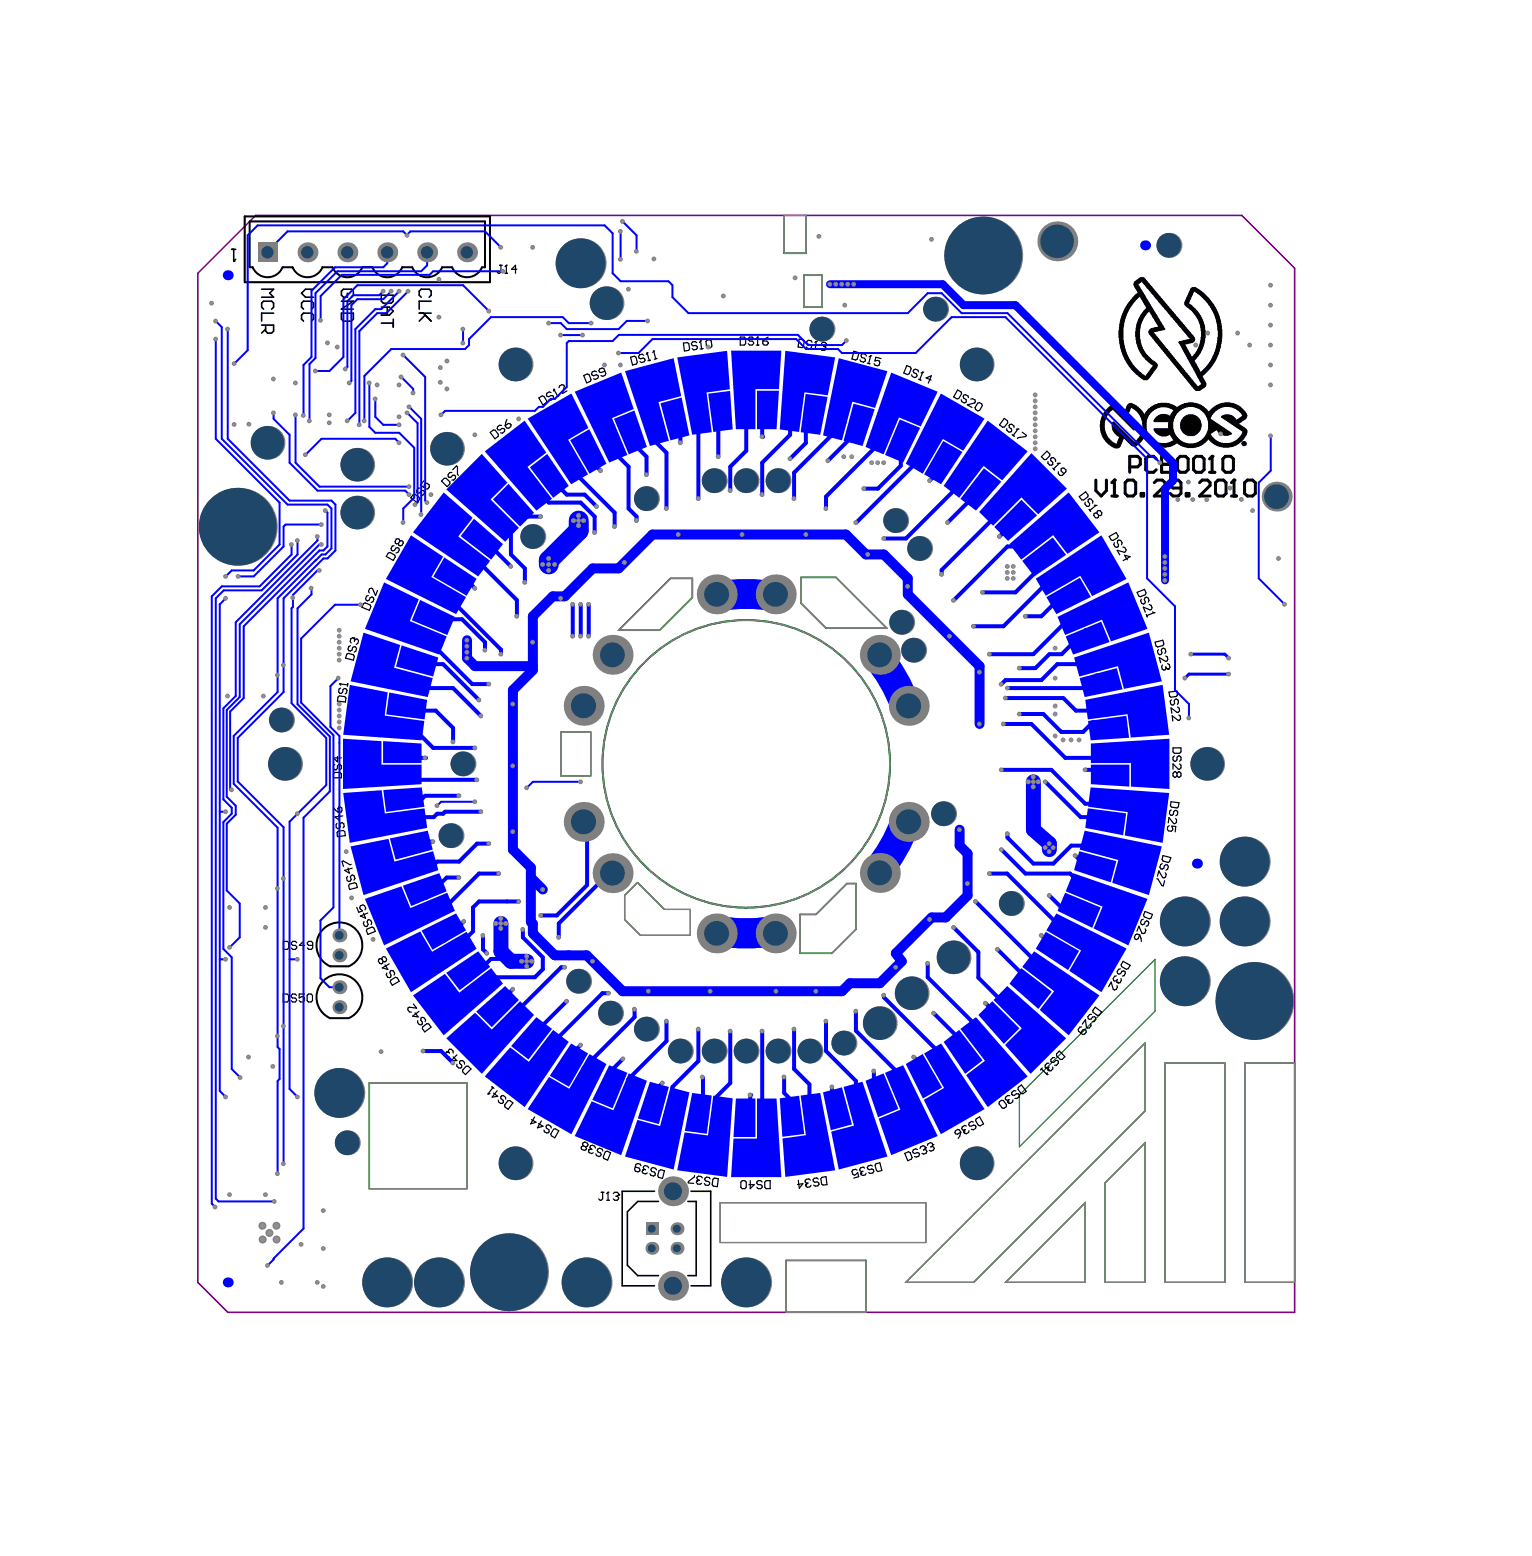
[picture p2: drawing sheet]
<svg xmlns="http://www.w3.org/2000/svg" width="324mm" height="329mm" viewBox="0 0 324 329" stroke-linecap="round" stroke-linejoin="round" font-family="sans-serif">
<g fill="none" stroke="#808080" stroke-width=".21">
<path d="M165.9 45.6h4.7v8h-4.7zM170.2 58.2h3.8v6.8h-3.8zM130.9 133.3l11-11h4.6v4.1l-6.9 6.9zM169.5 122.1h7.4l10.8 10.8h-12.9l-5.3-5.3zM118.7 154.8h6.3v9.3h-6.3zM132.2 189.4l2.7-2.7 5.7 5.7h5.5v5.5h-10.5l-3.4-3.4zM169.3 193.4h3.4l6.5-6.5h1.9v9.7l-5 5.1h-6.8zM78.2 229.1h20.6v22.3h-20.6zM246.5 224.9h12.7v46.4h-12.7zM263.4 224.9h10.6v46.4h-10.6zM152.4 254.4h43.5v8.4h-43.5zM233.9 250.2l8.4-8.5v29.6h-8.4z"/>
<path d="M166.4 266.6h16.8v11h-16.8zM191.7 271.3l50.6-50.7v14.4l-36.3 36.3zM212.8 271.3l16.9-16.9v16.9z"/>
<circle cx="157.9" cy="161.6" r="30.4"/>
</g>
<path d="M41.9 57.8l12.2-12.2h208.7l11.2 11.1v220.9h-225.8l-6.3-6.3z" fill="none" stroke="#800080" stroke-width=".34"/>
<path d="M118.7 154.8h6.3v9.3h-6.3zM132.2 189.4l2.7-2.7 5.7 5.7h5.5v5.5h-10.5l-3.4-3.4zM78.2 229.1h20.6v22.3h-20.6M215.7 231.6l28.7-28.7v11l-28.7 28.7zM246.5 224.9h12.7v46.4h-12.7zM274 224.9h-10.6v46.4h10.6M152.4 254.4h43.5v8.4h-43.5zM233.9 250.2l8.4-8.5v29.6h-8.4zM191.7 271.3l50.6-50.7v14.4l-36.3 36.3zM212.8 271.3l16.9-16.9v16.9z" fill="none" stroke="#008000" stroke-width=".25"/>
<path d="M165.9 45.6v8h4.7v-8M170.2 58.2h3.8v6.8h-3.8zM130.9 133.3l11-11h4.6v4.1l-6.9 6.9zM169.5 122.1h7.4l10.8 10.8h-12.9l-5.3-5.3zM169.3 193.4h3.4l6.5-6.5h1.9v9.7l-5 5.1h-6.8zM78.2 229.1v22.3M166.4 277.6v-11h16.8v11" fill="none" stroke="#008000" stroke-width=".34"/>
<circle cx="157.9" cy="161.6" r="30.4" fill="none" stroke="#008000" stroke-width=".42"/>
<g fill="none" stroke="#000" stroke-width=".21">
<path d="M240 60h.9M240 59.9h1.1M240 59.8h1.2M240.1 59.7h1.3M240.2 59.6h1.3M240.3 59.5h2.4M240.4 59.4h2.2M240.5 59.3h2M240.6 59.2h1.8M240.8 59.2h1.6M240.8 59.1h1.6M240.9 59h1.4"/>
<path d="M241.1 58.9h1.1M241.2 58.8h.9M241.4 58.7h.5M241.7 59.6h1.1M241.8 59.7h1M241.9 59.7h1M241.9 59.9h1.1M241.9 59.8h1.1M242 60h1.1M236.8 71.4h.8M236.8 71.2h.8M236.8 71.1h.8"/>
<path d="M236.8 71h.8M236.8 70.9h.8M236.8 70.8h.8M236.8 70.7h.8M236.8 70.6h.8M236.8 70.5h.8M236.8 70.4h.8M236.8 70.3h.8M236.8 70.2h.8M236.8 70.1h.8M236.8 70h.8M236.8 71.3h.8"/>
<path d="M236.9 72.1h.8M236.9 72h.7M236.9 71.9h.7M236.9 71.8h.7M236.9 71.7h.7M236.9 71.6h.7M236.9 71.5h.7M236.9 71h.7M236.9 69.9h.7M236.9 69.8h.7M236.9 69.7h.7M236.9 69.6h.7"/>
<path d="M236.9 69.5h.7M236.9 69.4h.7M236.9 69.3h.7M236.9 69.2h.8M237 72.7h.8M237 72.6h.8M237 72.5h.7M237 72.4h.7M237 72.3h.7M237 72.2h.7M237 72.1h.7M237 69.1h.7"/>
<path d="M237 69h.7M237 68.9h.7M237 68.8h.7M237 68.7h.8M237 68.6h.8M237 73.1h.9M237 73h.9M237 72.9h.8M237 72.8h.8M237 68.5h.8M237 68.4h.8M237 68.3h.8"/>
<path d="M237 68.2h.9M237 68.1h.9M237.1 73.5h.9M237.1 73.4h.9M237.1 73.3h.8M237.1 73.2h.8M237.1 68h.8M237.1 67.8h.9M237.1 67.9h.8M237.2 73.8h.9M237.2 73.7h.9M237.2 73.7h.8"/>
<path d="M237.2 73.6h.8M237.2 67.7h.8M237.2 67.6h.8M237.2 67.5h.9M237.2 67.4h.9M237.3 74.1h.8M237.3 74h.8M237.3 73.9h.8M237.3 67.3h.8M237.3 67.2h.8M237.4 74.3h.8M237.4 74.2h.7"/>
<path d="M237.4 67.1h.7M237.4 67h.8M237.4 66.9h.8M237.5 74.6h.8M237.5 74.5h.8M237.5 74.4h.7M237.5 66.8h.7M237.5 66.7h.8M237.6 74.8h.8M237.6 66.6h.8M237.6 66.5h.8M237.6 66.4h.8"/>
<path d="M237.6 74.7h.7M237.6 75.1h.9M237.6 75h.9M237.6 74.9h.9M237.6 66.3h.9M237.6 66.2h.9M237.7 75.3h.9M237.7 75.2h.9M237.7 66.2h.9M237.7 66.1h.9M237.8 75.4h.9M237.8 66h.9"/>
<path d="M237.8 65.9h.9M237.9 75.6h.8M237.9 75.5h.8M237.9 65.8h.8M237.9 65.7h.8M237.9 65.6h.9M238 75.9h.9M238 75.8h.8M238 75.7h.8M238 65.6h.8M238 65.5h.9M238.1 76h.9"/>
<path d="M238.1 75.9h.8M238.1 65.4h.8M238.1 65.3h.9M238.1 76.1h1M238.1 65.2h1M238.2 76.3h1M238.2 76.2h.9M238.2 65.1h.9M238.2 65.1h1M238.3 76.4h.9M238.3 65h.9M238.3 64.9h.9"/>
<path d="M238.4 76.6h.9M238.4 76.5h.9M238.4 64.8h.9M238.4 64.7h.9M238.5 76.7h.9M238.5 64.6h.9M238.6 76.9h.9M238.6 76.8h.9M238.6 64.5h1M238.6 64.6h.9M238.7 77h.9M238.7 64.4h.9"/>
<path d="M238.7 77.1h1M238.7 77h1M238.7 64.3h1M238.7 64.2h1M238.8 77.2h.9M238.8 64.1h.9M238.9 77.3h.9M238.9 64h.9M238.9 77.4h1M238.9 64h1M239 77.5h1M239 63.9h1"/>
<path d="M239.1 77.5h.9M239.1 63.8h1M239.2 77.7h1M239.2 77.6h.9M239.2 63.7h1M239.2 77.8h1.1M239.2 63.6h1M239.2 63.5h1.1M239.3 77.9h1M239.3 63.5h1M239.4 78h1M239.4 63.4h1"/>
<path d="M239.4 78.1h1.1M239.5 78.1h1.1M239.5 63.3h1M239.6 78.2h1.1M239.6 63.2h1M239.7 78.3h1.1M239.7 63.1h1M239.7 63h1.1M239.7 78.4h1.1M239.7 62.9h1.1M239.8 78.5h1.1M239.8 62.9h1.1"/>
<path d="M239.9 78.6h1.1M239.9 60.2h.9M239.9 60.1h.9M239.9 62.8h1.1M240 78.6h1.1M240 62.7h1.1M240 60.4h.9M240 60.3h.9M240 60.2h.8M240.1 78.7h1.1M240.1 62.6h2.2M240.1 60.6h.9"/>
<path d="M240.1 60.5h.9M240.2 78.8h1.2M240.2 62.5h2.1M240.2 60.8h1M240.2 60.7h.9M240.3 78.9h1.1M240.3 62.4h1.9M240.3 60.8h.9M240.3 71.2h.9M240.3 71.1h.9M240.3 71h.9M240.3 70.9h.8"/>
<path d="M240.3 70.8h.8M240.3 70.7h.8M240.3 70.6h.9M240.3 70.5h.9M240.3 70.5h.8M240.3 70.4h.8M240.3 70.3h.8M240.3 70.2h.9M240.3 70.1h.9M240.3 79h1.2M240.3 62.4h1.8M240.3 60.9h1"/>
<path d="M240.3 61h1M240.4 71.9h.9M240.4 71.8h.9M240.4 71.7h.8M240.4 71.6h.8M240.4 71.5h.8M240.4 71.4h.8M240.4 70h.8M240.4 69.9h.8M240.4 69.8h.8M240.4 69.7h.8M240.4 69.6h.8"/>
<path d="M240.4 69.5h.8M240.4 69.4h.9M240.4 79.1h1.2M240.4 62.3h1.7M240.4 61.1h1M240.4 71.3h.8M240.4 61.2h1M240.5 72.4h.9M240.5 72.3h.9M240.5 72.2h.8M240.5 72.1h.8M240.5 72h.8"/>
<path d="M240.5 69.3h.8M240.5 69.2h.8M240.5 69.1h.8M240.5 69h.8M240.5 68.9h.9M240.5 79.1h1.2M240.5 62.2h1.5M240.5 61.3h.9M240.6 72.7h.8M240.6 72.6h.8M240.6 72.5h.8M240.6 68.9h.8"/>
<path d="M240.6 68.8h.8M240.6 68.7h.8M240.6 68.6h.8M240.6 68.5h.8M240.6 79.2h1.3M240.6 61.4h.9M240.6 61.3h.9M240.7 73h.8M240.7 72.9h.7M240.7 72.8h.7M240.7 68.4h.7M240.7 68.3h.8"/>
<path d="M240.7 62.1h1.2M240.7 61.6h1M240.7 61.5h.9M240.8 73.2h.8M240.8 73.1h.7M240.8 68.2h.8M240.8 68.1h.8M240.8 79.3h1.1M240.8 62h1.1M240.8 61.7h.9M240.8 73.5h.9M240.8 73.4h.9"/>
<path d="M240.8 73.3h.8M240.8 68h.8M240.8 67.8h.9M240.8 79.4h1.3M240.8 61.9h1.1M240.8 61.8h1M240.8 67.9h.9M240.9 73.7h.9M240.9 73.6h.9M240.9 67.8h.9M240.9 67.7h.9M240.9 67.6h1"/>
<path d="M240.9 79.5h1.3M241 73.9h.9M241 73.8h.9M241 67.5h.9M241 67.4h.9M241 79.6h1.3M241.1 74.1h.9M241.1 74h.8M241.1 67.3h.8M241.1 67.3h.9M241.1 79.7h2.3M241.2 74.3h.9"/>
<path d="M241.2 74.2h.8M241.2 67.2h.8M241.2 67.1h.9M241.3 74.4h.9M241.3 74.3h.8M241.3 67h.9M241.3 79.7h2M241.3 62.7h1.1M241.3 62.8h1.1M241.4 74.6h.9M241.4 74.5h.9M241.4 66.9h.8"/>
<path d="M241.4 66.8h.9M241.4 79.8h1.8M241.4 62.9h1M241.4 66.7h1M241.4 79.9h1.8M241.4 63h1.1M241.4 74.7h1M241.5 74.8h.9M241.5 66.6h.9M241.5 66.5h1M241.5 80h1.6M241.5 63.2h1.1"/>
<path d="M241.5 63.1h1M241.6 74.9h.9M241.6 66.4h1M241.6 63.3h1.1M241.7 75.1h1M241.7 75h.9M241.7 66.3h.9M241.7 63.5h1.1M241.7 63.4h1M241.8 75.2h1M241.8 66.2h.9M241.8 66.2h1"/>
<path d="M241.8 63.6h1.1M241.8 63.5h1.1M241.9 75.4h1.1M241.9 75.3h1M241.9 66.1h1M241.9 63.7h1.1M241.9 66h1.1M241.9 63.9h1.1M241.9 63.8h1.1M242 75.5h1.1M242 65.9h1M242 65.8h1.1"/>
<path d="M242 64h1.1M242.1 75.6h1.1M242.1 65.7h2M242.1 64.1h1.1M242.1 60.1h1.1M242.2 75.7h1.1M242.2 65.6h1.9M242.2 64.3h1.1M242.2 64.2h1M242.2 60.2h1.1M242.3 75.8h1.1M242.3 65.6h1.8"/>
<path d="M242.3 64.5h1.1M242.3 64.4h1.1M242.3 60.2h1M242.4 75.9h1.1M242.4 65.5h1.6M242.4 60.4h1.1M242.4 60.3h1M242.4 64.6h1.1M242.4 76h1.2M242.4 65.4h1.6M242.4 64.7h1.1M242.4 79.6h1.1"/>
<path d="M242.4 60.5h1.1M242.5 76.1h1.2M242.5 65.3h1.4M242.5 64.9h1.1M242.5 64.8h1M242.5 79.5h1M242.5 60.6h1.1M242.6 65.2h1.3M242.6 65.1h1.2M242.6 65h1.1M242.6 79.4h.9M242.6 79.3h1"/>
<path d="M242.6 60.7h1.1M242.7 76.2h1.1M242.7 65.1h1M242.7 79.2h1M242.7 60.8h1.1M242.8 76.3h1.2M242.8 79.1h.9M242.8 60.9h1.1M242.9 76.4h1.2M242.9 79.1h.9M242.9 79h1M242.9 61h1.1"/>
<path d="M243 76.4h1.2M243 78.9h.9M243 61.1h1.1M243 76.5h1.3M243 78.8h1M243 61.2h1.1M243.1 76.6h1.4M243.1 70.4h1M243.1 70.3h1M243.1 70.2h1.2M243.1 70.1h1.5M243.1 70h1.9"/>
<path d="M243.1 78.7h1M243.1 78.6h1M243.1 61.3h1.1M243.2 76.7h1.4M243.2 70.6h1.1M243.2 70.5h1M243.2 70.5h.9M243.2 70h2.1M243.2 69.9h2.5M243.2 65.8h1M243.2 78.6h.9M243.2 61.3h1"/>
<path d="M243.3 70.7h1.1M243.3 69.8h2.9M243.3 65.9h.9M243.3 78.5h.9M243.3 61.4h1M243.4 76.8h1.2M243.4 70.8h1.1M243.4 69.7h3M243.4 66.1h1M243.4 66h.9M243.4 78.4h.9M243.4 78.3h1"/>
<path d="M243.4 61.6h1.1M243.4 61.5h1M243.5 76.9h1.2M243.5 70.9h1M243.5 69.6h3M243.5 66.2h1M243.5 66.2h.9M243.5 78.2h.9M243.5 61.7h1.1M243.5 77h1.3M243.5 71h1.1M243.5 66.3h1.1"/>
<path d="M243.5 78.1h1M243.5 61.8h1.1M243.5 78.1h1.1M243.6 71.1h1.1M243.6 69.5h2.9M243.6 66.5h1M243.6 66.4h1M243.6 78h1M243.6 61.9h1M243.7 77h1.1M243.7 71.2h1.1M243.7 66.6h.9"/>
<path d="M243.7 77.9h.9M243.7 62h1.1M243.7 61.9h1M243.8 77.1h1.1M243.8 66.7h1M243.8 66.7h.9M243.8 77.8h.9M243.8 77.7h1M243.8 62.1h1.1M243.8 71.3h1M243.9 71.5h1.1M243.9 71.4h1"/>
<path d="M243.9 69.4h2.5M243.9 66.9h1M243.9 66.8h.9M243.9 77.6h.9M243.9 62.2h1.1M244 77.2h.9M244 71.6h1.1M244 67.1h1M244 67h.9M244 77.5h.8M244 62.3h1.1M244.1 77.3h.8"/>
<path d="M244.1 71.6h1.1M244.1 67.2h.9M244.1 77.5h.8M244.1 77.4h.8M244.1 62.4h1M244.1 71.7h1.1M244.1 67.3h1.1M244.1 67.3h1M244.1 62.4h1.1M244.2 71.8h1M244.2 69.4h2.1M244.2 67.4h1"/>
<path d="M244.2 62.6h1.1M244.2 62.5h1M244.3 72h1.1M244.3 71.9h1M244.3 67.6h1M244.3 67.5h.9M244.3 62.7h1.1M244.4 72.1h1.1M244.4 67.8h1M244.4 67.7h.9M244.4 62.8h1.1M244.5 72.1h1"/>
<path d="M244.5 67.8h.9M244.5 62.9h1.1M244.5 67.9h1M244.6 72.2h1M244.6 69.3h1.6M244.6 68h.9M244.6 63h1.1M244.6 62.9h1M244.6 72.4h1.1M244.6 72.3h1.1M244.6 68.2h1.1M244.6 68.1h1"/>
<path d="M244.6 63.1h1.1M244.7 72.5h1.1M244.7 68.3h1M244.7 63.2h1.1M244.8 72.6h1.1M244.8 68.4h1M244.8 68.3h.9M244.8 63.3h1.1M244.9 72.7h1M244.9 68.6h1M244.9 68.5h.9M244.9 63.4h1.1"/>
<path d="M245 72.7h1M245 69.2h1.2M245 68.7h.9M245 63.5h1M245.1 72.9h1.1M245.1 72.8h1M245.1 68.9h1M245.1 68.8h.9M245.1 63.6h1.1M245.1 63.5h1M245.2 73h1M245.2 69h1"/>
<path d="M245.2 68.9h.9M245.2 63.7h1M245.2 73.1h1.1M245.2 69.1h1M245.2 63.9h1.2M245.2 63.8h1.1M245.3 73.2h1M245.4 73.3h1.1M245.4 73.2h1M245.4 64h1.1M245.5 73.4h1.1M245.5 64.1h1.1"/>
<path d="M245.5 64h1M245.6 73.5h1.1M245.7 73.6h1M245.7 64.3h1.1M245.7 64.2h1M245.7 73.7h1.1M245.7 64.4h1.1M245.8 73.8h1.1M245.8 64.5h1.1M245.9 73.9h1.1M245.9 64.6h1.1M245.9 64.6h1"/>
<path d="M246 74h1.1M246 64.7h1.1M246.1 74.1h1M246.1 64.8h1.1M246.2 74.3h1.1M246.2 74.2h1M246.2 64.9h1.1M246.2 65h1.1M246.3 74.4h1.1M246.3 65.1h1M246.4 74.5h1.1M246.4 65.2h1.1"/>
<path d="M246.4 65.1h1M246.5 74.6h1M246.5 65.3h1.1M246.5 74.7h1.1M246.6 74.8h1.1M246.6 65.4h1.1M246.7 74.8h1.1M246.7 65.5h1.1M246.8 74.9h1M246.8 65.6h1.1M246.8 75h1.1M246.9 75.2h1.1"/>
<path d="M246.9 75.1h1M246.9 65.7h1M247 75.3h1.1M247 65.9h1.1M247 65.8h1M247.1 75.4h1.1M247.1 66h1.1M247.2 75.4h1M247.2 66.1h1.1M247.3 75.5h1M247.3 66.2h1.1M247.3 75.7h1.1"/>
<path d="M247.3 75.6h1.1M247.3 66.3h1.1M247.4 75.8h1.1M247.4 66.4h1.1M247.5 75.9h1M247.5 66.5h1.1M247.6 75.9h1M247.6 66.6h1.1M247.7 76.1h1.1M247.7 76h1M247.7 66.7h1.1M247.8 76.2h1.1"/>
<path d="M247.8 67h.1M247.8 66.7h1M247.9 76.3h1M247.9 66.9h1M247.9 66.8h1M247.9 76.4h1M247.9 67h1.1M248 76.5h1.1M248 76.4h1M248 67.1h1.1M248.1 76.6h1.1M248.1 67.2h1.1"/>
<path d="M248.2 76.7h1.1M248.2 67.3h1.1M248.3 76.8h1M248.3 67.3h1M248.4 76.9h1M248.4 67.5h1.1M248.4 67.4h1M248.4 77h1.1M248.4 67.6h1.1M248.5 77.1h1.1M248.5 67.7h1.1M248.6 77.2h1.1"/>
<path d="M248.6 67.8h1.1M248.7 77.3h1M248.7 67.8h1M248.8 68h1.1M248.8 77.4h1M248.8 67.9h1M248.9 68.1h1.1M248.9 77.5h1.1M248.9 77.5h1M248.9 68.2h1.1M248.9 77.6h1.1M249 68.3h1.1"/>
<path d="M249 77.7h1M249.1 68.3h1.1M249.1 77.8h1M249.2 68.4h1M249.2 78h1.1M249.2 77.9h1M249.3 68.6h1.1M249.3 68.5h1M249.3 78.1h1.1M249.4 68.7h1.1M249.4 78.1h1.1M249.5 72.5h2.7"/>
<path d="M249.5 72.4h2.9M249.5 68.9h1.1M249.5 68.8h1.1M249.5 78.2h1M249.5 72.3h3.1M249.5 78.4h1.1M249.5 78.3h1.1M249.6 72.7h1.9M249.6 72.6h2.3M249.6 72.2h3.1M249.6 69h1.1M249.6 68.9h1"/>
<path d="M249.6 78.5h1.1M249.7 72.8h1.1M249.7 72.7h1.5M249.7 69.1h1.1M249.7 78.6h1M249.8 73h.9M249.8 72.9h.9M249.8 69.2h1.1M249.8 78.6h1M249.9 73.1h.9M249.9 69.3h1.1M249.9 78.8h1.1"/>
<path d="M249.9 78.7h1M250 73.2h.9M250 69.4h1.1M250 78.9h1.1M250 73.4h1M250 73.3h1M250 79h1.1M250.1 73.6h1M250.1 73.5h1M250.1 72.1h2.6M250.1 69.6h1.1M250.1 69.5h1"/>
<path d="M250.1 79.1h1.1M250.2 73.7h.9M250.2 69.7h1.1M250.2 79.1h1M250.3 73.9h.9M250.3 73.8h.9M250.3 69.8h1.1M250.3 79.3h1.1M250.3 79.2h1M250.4 74.1h1M250.4 74h.9M250.4 72.1h2.3"/>
<path d="M250.4 69.9h1.1M250.4 79.4h1.1M250.5 74.3h1M250.5 74.2h.9M250.5 70h1.1M250.5 79.5h1.1M250.6 74.3h.9M250.6 70.1h1M250.6 70h1M250.6 79.6h1M250.6 74.5h1M250.6 74.4h1"/>
<path d="M250.6 70.2h1.1M250.6 79.7h1M250.7 74.6h.9M250.7 72h2M250.7 70.3h1.1M250.7 64.4h1.1M250.7 64.3h.9M250.7 64.2h.9M250.7 64.1h.8M250.7 64h.9M250.7 79.8h1.1M250.7 79.7h1"/>
<path d="M250.7 74.7h.9M250.8 74.8h1M250.8 74.8h.9M250.8 70.4h1.1M250.8 64.5h1.1M250.8 79.9h1.1M250.8 63.9h.8M250.8 63.8h.8M250.8 63.7h.8M250.8 64.6h1.3M250.9 75h1M250.9 74.9h.9"/>
<path d="M250.9 70.5h1.1M250.9 64.6h1.3M250.9 80h1.1M250.9 63.6h.8M250.9 63.5h.8M251 75.1h.9M251 70.5h1M251 64.7h1.2M251 63.5h.8M251 63.4h.8M251.1 75.3h.9M251.1 75.2h.9"/>
<path d="M251.1 70.6h1M251.1 64.8h1.2M251.1 63.3h.8M251.1 63.2h.8M251.1 75.4h1M251.1 71.9h1.7M251.1 70.8h1.1M251.1 70.7h1.1M251.1 64.9h1.3M251.1 63.1h.9M251.1 63h.9M251.1 62.9h.9"/>
<path d="M251.2 75.6h2.1M251.2 75.5h1M251.2 70.9h1.1M251.2 62.9h.9M251.2 62.8h.9M251.3 75.8h1.9M251.3 75.7h1.9M251.3 71h1.1M251.3 65h1.2M251.3 62.7h.9M251.3 62.6h.9M251.4 75.9h1.6"/>
<path d="M251.4 75.9h1.7M251.4 71.1h1.1M251.4 71h1.1M251.4 65.1h1.2M251.4 62.5h.8M251.4 62.4h.8M251.5 76h1.4M251.5 71.2h1.1M251.5 65.1h1.2M251.5 62.4h.8M251.5 62.3h.8M251.6 76.2h1.1"/>
<path d="M251.6 76.1h1.2M251.6 71.8h1.2M251.6 62.2h.7M251.6 62.1h.8M251.6 62h.8M251.6 71.3h1.1M251.6 76.4h1.1M251.6 76.3h1.1M251.6 71.4h1.1M251.6 65.2h1.1M251.6 61.9h.9M251.7 76.5h1.1"/>
<path d="M251.7 76.4h1M251.7 71.5h1M251.7 65.3h1.2M251.7 61.8h.9M251.7 61.7h.9M251.8 76.7h1.1M251.8 76.6h1M251.8 71.6h.9M251.8 65.4h1.2M251.8 61.6h.9M251.8 61.5h2.2M251.9 76.8h1"/>
<path d="M251.9 71.7h.9M251.9 71.6h.9M251.9 65.5h1.1M251.9 61.4h2M251.9 61.3h1.9M251.9 61.3h1.8M252 77h1.1M252 76.9h1M252 61.1h1.4M252 61.2h1.6M252.1 77.1h1.1M252.1 77h1"/>
<path d="M252.1 65.6h1M252.1 61h1.2M252.2 77.3h1.1M252.2 77.2h1M252.2 65.6h1M252.2 60.9h1M252.2 65.7h1.1M252.2 77.5h1.1M252.2 77.4h1.1M252.3 75.5h1M252.3 65.8h1M252.3 77.5h1"/>
<path d="M252.3 60.8h.7M252.4 75.4h1M252.4 65.9h1M252.4 77.7h1M252.4 77.6h1M252.5 75.4h1M252.5 66.1h1M252.5 66h.9M252.5 77.9h1.1M252.5 77.8h1M252.6 75.3h1M252.6 66.2h1"/>
<path d="M252.6 78h1M252.6 78.1h1.1M252.7 75.2h.9M252.7 75.1h1M252.7 66.2h1M252.7 78.2h1.1M252.7 78.1h1M252.7 75h1.1M252.7 66.3h1M252.7 78.4h1.1M252.7 78.3h1.1M252.7 61.6h1.5"/>
<path d="M252.8 74.9h1M252.8 66.5h1M252.8 66.4h1M252.8 78.5h1M252.9 74.8h.9M252.9 66.6h.9M252.9 78.6h1M252.9 61.7h1.4M253 74.8h.9M253 66.7h.9M253 78.8h2.2M253 78.7h1"/>
<path d="M253 74.7h.9M253.1 74.6h.9M253.1 66.8h.9M253.1 66.7h.9M253.1 79h1.9M253.1 78.9h2M253.1 61.8h1.3M253.2 74.5h.8M253.2 74.4h.9M253.2 66.9h.9M253.2 79.1h1.7M253.2 61.9h1.2"/>
<path d="M253.3 74.3h.8M253.3 67.1h.9M253.3 67h.8M253.3 79.3h1.4M253.3 79.2h1.5M253.3 74.3h.9M253.3 74.2h.9M253.3 67.3h1M253.3 67.2h.9M253.3 79.5h1.1M253.3 79.4h1.2M253.3 61.9h1.3"/>
<path d="M253.4 74.1h.9M253.4 74h1M253.4 67.3h.9M253.4 79.7h1M253.4 79.6h1M253.4 62h1.3M253.5 73.9h.9M253.5 73.8h.9M253.5 67.5h.9M253.5 67.4h.9M253.5 79.8h1M253.5 79.7h.9"/>
<path d="M253.5 62.1h1.3M253.6 73.7h.8M253.6 67.7h.8M253.6 67.6h.8M253.6 79.9h.9M253.7 73.6h.8M253.7 73.5h.8M253.7 67.8h.8M253.7 80h.9M253.7 62.2h1.2M253.8 73.4h.7M253.8 73.3h.8"/>
<path d="M253.8 73.2h.8M253.8 68.1h.8M253.8 68h.8M253.8 62.3h1.1M253.8 67.9h.7M253.8 73.1h.9M253.8 73h.9M253.8 68.3h.9M253.8 68.2h.8M253.8 62.4h1.2M253.9 72.9h.8M253.9 72.8h.9"/>
<path d="M253.9 72.7h.9M253.9 68.5h.9M253.9 68.4h.8M254 72.7h.8M254 72.6h.8M254 72.5h.9M254 72.4h.9M254 68.9h.9M254 68.8h.9M254 68.7h.8M254 68.6h.8M254 62.4h1.1"/>
<path d="M254.1 72.3h.8M254.1 72.2h.8M254.1 72.1h.8M254.1 72h.8M254.1 69.3h.8M254.1 69.2h.8M254.1 69.1h.8M254.1 69h.8M254.1 68.9h.8M254.1 62.5h1.1M254.2 71.9h.7M254.2 71.8h.7"/>
<path d="M254.2 71.7h.7M254.2 71.6h.7M254.2 71.5h.8M254.2 71.4h.8M254.2 70h.8M254.2 69.9h.8M254.2 69.8h.7M254.2 69.7h.7M254.2 69.6h.7M254.2 69.5h.7M254.2 69.4h.7M254.2 78.7h1.1"/>
<path d="M254.2 62.6h1.1M254.2 71.3h.8M254.3 71.2h.7M254.3 71.1h.7M254.3 71h.7M254.3 70.9h.7M254.3 70.8h.7M254.3 70.7h.7M254.3 70.6h.7M254.3 70.5h.7M254.3 70.4h.7M254.3 70.3h.7"/>
<path d="M254.3 70.2h.7M254.3 70.1h.7M254.3 70h.7M254.3 78.6h1.1M254.3 62.7h1.1M254.4 78.6h1M254.4 62.8h1M254.4 78.5h1.1M254.4 62.9h1.1M254.5 78.4h1.1M254.5 62.9h1.1M254.6 78.3h1.1"/>
<path d="M254.6 63h1.1M254.7 78.2h1.1M254.7 63.1h1.1M254.8 78.1h1.1M254.8 63.2h1.1M254.9 63.3h1M254.9 78.1h1.1M254.9 78h1.1M254.9 63.4h1.1M255 77.9h1M255 63.5h1M255.1 77.8h1"/>
<path d="M255.1 63.5h1M255.2 77.7h1M255.2 63.6h1M255.3 77.6h1M255.3 63.8h1M255.3 63.7h.9M255.4 77.5h.9M255.4 63.9h1M255.4 77.5h1M255.4 77.4h1.1M255.4 64h1.1M255.5 77.3h1"/>
<path d="M255.5 64h1M255.6 77.2h.9M255.6 64.1h.9M255.7 77.1h.9M255.7 64.3h1M255.7 64.2h.9M255.8 77h.9M255.8 64.4h.9M255.9 76.9h.9M255.9 64.5h.9M255.9 64.6h1M256 76.8h.9"/>
<path d="M256 76.7h.9M256 64.6h.9M256 76.6h1M256 64.7h1M256.1 76.5h.9M256.1 76.4h1M256.1 64.9h1M256.1 64.8h.9M256.2 76.4h.9M256.2 65.1h.9M256.2 65h.9M256.3 76.3h.8"/>
<path d="M256.3 76.2h.9M256.3 65.1h.9M256.4 76.1h.8M256.4 76h.9M256.4 65.3h.9M256.4 65.2h.8M256.5 75.9h.8M256.5 75.9h.9M256.5 65.5h.9M256.5 65.4h.8M256.5 75.8h.9M256.5 65.6h.9"/>
<path d="M256.6 75.7h.9M256.6 75.6h.9M256.6 75.5h1M256.6 65.7h.9M256.6 65.6h.9M256.7 75.4h.9M256.7 65.9h.9M256.7 65.8h.9M256.8 75.3h.8M256.8 75.2h.8M256.8 66.2h.9M256.8 66.1h.8"/>
<path d="M256.8 66h.8M256.9 75.1h.8M256.9 75h.8M256.9 66.2h.8M257 74.9h.8M257 74.8h.8M257 66.5h.8M257 66.4h.8M257 66.3h.7M257.1 74.8h.7M257.1 74.6h.8M257.1 66.7h.8"/>
<path d="M257.1 66.6h.8M257.1 74.7h.8M257.1 74.5h.8M257.1 74.4h.9M257.1 74.3h.9M257.1 66.9h.9M257.1 66.8h.9M257.2 74.3h.8M257.2 74.2h.9M257.2 74.1h.9M257.2 67.3h.9M257.2 67.2h.9"/>
<path d="M257.2 67.1h.9M257.2 67h.8M257.3 74h.8M257.3 73.9h.8M257.3 73.8h.8M257.3 67.4h.8M257.3 67.3h.8M257.4 73.7h.7M257.4 73.6h.8M257.4 73.5h.8M257.4 67.8h.8M257.4 67.7h.8"/>
<path d="M257.4 67.6h.7M257.4 67.5h.7M257.5 73.4h.7M257.5 73.3h.7M257.5 73.2h.8M257.5 68.1h.8M257.5 68h.8M257.5 67.8h.7M257.5 67.9h.7M257.6 73.1h.7M257.6 73h.7M257.6 72.9h.7"/>
<path d="M257.6 72.8h.7M257.6 72.7h.8M257.6 68.5h.8M257.6 68.4h.8M257.6 68.3h.7M257.6 68.2h.7M257.6 72.6h.8M257.6 72.5h.8M257.6 72.4h.8M257.6 72.3h.8M257.6 72.2h.9M257.6 72.1h.9"/>
<path d="M257.6 69.1h.9M257.6 69h.9M257.6 68.9h.8M257.6 68.8h.8M257.6 68.7h.8M257.6 68.6h.8M257.7 72.1h.8M257.7 72h.8M257.7 71.9h.8M257.7 71.8h.8M257.7 71.7h.8M257.7 71.6h.8"/>
<path d="M257.7 71.6h.9M257.7 71.5h.9M257.7 71.4h.8M257.7 69.9h.9M257.7 69.8h.9M257.7 69.7h.9M257.7 69.6h.8M257.7 69.5h.8M257.7 69.4h.8M257.7 69.3h.8M257.7 69.2h.8M257.8 71.2h.8"/>
<path d="M257.8 71.1h.8M257.8 71h.8M257.8 70.9h.8M257.8 70.8h.8M257.8 70.7h.8M257.8 70.6h.8M257.8 70.5h.8M257.8 70.4h.8M257.8 70.3h.8M257.8 70.2h.8M257.8 70.1h.8M257.8 70h.8"/>
<path d="M257.8 71.3h.8M232.8 90.4h.9M232.8 90.3h.9M232.8 90.2h.9M232.8 90.1h.9M232.8 90h.9M232.8 89.9h.9M232.8 89.8h.9M232.9 91h.9M232.9 90.9h.9M232.9 90.8h.9M232.9 89.7h.8"/>
<path d="M232.9 89.6h.8M232.9 89.5h.8M232.9 89.4h.9M232.9 89.3h.9M232.9 89.2h.9M232.9 89.1h.9M232.9 90.6h.8M232.9 90.5h.8M232.9 90.7h.9M233 91.5h.9M233 91.4h.8M233 91.3h.8"/>
<path d="M233 91.2h.8M233 91.1h.8M233 88.9h.8M233 88.8h.8M233 89h.8M233.1 91.6h.9M233.1 88.5h.8M233.1 88.7h.8M233.1 88.6h.8M233.1 91.6h.8M233.2 91.9h.9M233.2 91.8h.8"/>
<path d="M233.2 91.7h.8M233.2 88.4h.8M233.2 88.3h.8M233.2 88.3h.9M233.2 92.1h1M233.2 92h.9M233.2 88.1h1M233.2 88h1M233.2 88.2h.9M233.3 92.3h1M233.3 92.2h1M233.3 87.9h1"/>
<path d="M233.3 87.8h1M233.4 92.5h1M233.4 92.4h.9M233.4 87.8h.9M233.4 87.7h1M233.5 92.6h.9M233.5 87.6h.9M233.6 87.5h.9M233.6 87.4h1M233.6 92.7h1M233.6 92.6h.9M233.7 87.3h1"/>
<path d="M233.7 87.2h1M233.7 92.9h1.1M233.7 92.8h1M233.8 87.2h1M233.8 93h1.1M233.8 87.1h1.1M233.8 93.1h1.1M233.9 87h1M233.9 93.2h1.2M233.9 93.2h1M233.9 86.9h1.1M234 93.3h1.2"/>
<path d="M234 86.8h1.2M234.1 93.4h1.2M234.1 86.7h1.2M234.2 93.5h1.2M234.2 86.7h1.2M234.3 93.6h1.2M234.3 86.6h1.1M234.3 93.7h1.3M234.3 86.5h2.3M234.4 93.7h1.4M234.4 86.4h2.1M234.5 93.8h1.5"/>
<path d="M234.5 86.3h2M234.6 93.9h1.4M234.6 86.2h1.8M234.7 94h2.5M234.7 86.2h1.6M234.8 86.1h1.4M234.9 94.1h2.2M234.9 94.2h2.2M234.9 86h1.2M235 94.3h2.1M235 85.9h1M235.1 85.8h.8"/>
<path d="M235.2 94.3h1.8M235.3 94.4h1.7M235.4 90.4h1.4M235.4 90.3h1.3M235.4 90.2h1.2M235.4 90.1h1.1M235.4 90h1.1M235.4 89.9h1M235.4 89.9h.9M235.4 89.8h.8M235.4 90.8h1.8M235.4 89.7h.7"/>
<path d="M235.4 89.6h.6M235.4 89.5h.6M235.4 89.4h.5M235.4 89.4h.4M235.4 90.6h1.6M235.4 90.5h1.6M235.4 90.5h1.5M235.4 90.7h1.7M235.4 94.5h1.6M235.5 91h2M235.5 91h1.9M235.5 90.9h1.8"/>
<path d="M235.5 89.3h.2M235.5 86.6h1.2M235.6 91.1h2M235.6 86.7h1.2M235.6 94.6h1.3M235.7 91.3h2M235.7 91.2h1.9M235.7 86.7h1.2M235.8 91.5h2.1M235.8 91.4h2M235.8 86.8h1.2M235.8 94.7h1"/>
<path d="M235.9 86.9h1.1M235.9 91.6h2.1M236 91.6h2.1M236 87h1.1M236 94.8h.6M236 91.7h2.1M236 87.1h1.2M236.1 91.8h2.1M236.1 87.2h1.2M236.2 91.9h2.1M236.2 87.2h1.2M236.3 92h2.1"/>
<path d="M236.3 87.3h1.2M236.4 93.9h.8M236.4 93.8h.9M236.4 92.1h2.1M236.4 87.4h1.2M236.5 93.7h.8M236.5 93.7h.9M236.5 93.6h.9M236.5 92.1h2.1M236.5 87.5h1.1M236.5 93.5h.9M236.5 93.4h1"/>
<path d="M236.5 87.6h1.2M236.6 92.2h2.1M236.6 87.7h2.1M236.6 93.3h.9M236.6 93.2h1M236.7 87.8h2M236.7 93.1h.9M236.7 93h.9M236.8 92.3h1.9M236.8 87.8h2.1M236.8 92.9h.8M236.8 92.8h.9"/>
<path d="M236.8 92.7h.9M236.9 92.6h2.1M236.9 87.9h2.1M236.9 92.6h.8M237 92.5h1.9M237 92.4h1.8M237 88h2.2M237 88.1h2.2M237.1 88.2h2.2M237.2 88.3h2.2M237.3 88.3h2.2M237.4 88.4h2.2"/>
<path d="M237.5 88.5h2.2M237.6 88.6h2.1M237.6 88.7h2.1M237.7 88.8h2.1M237.8 88.9h2.1M237.9 87.6h.8M237.9 87.5h.8M237.9 87.4h.9M237.9 88.9h2M237.9 92.6h1.2M238 87.3h.8M238 87.2h.8"/>
<path d="M238 87.2h.9M238 89h2M238 92.7h1.2M238.1 87.1h.8M238.1 87h.9M238.1 92.8h1.1M238.1 89.1h1.9M238.1 92.9h1.2M238.1 89.2h1.9M238.1 86.9h.9M238.1 86.8h1M238.1 86.7h1"/>
<path d="M238.2 93h1.2M238.2 89.3h1.9M238.2 86.7h.9M238.2 86.6h1M238.3 93.1h1.2M238.3 89.4h1.8M238.3 86.5h.9M238.3 86.4h.9M238.4 93.2h1.2M238.4 89.4h1.7M238.4 86.3h.8M238.4 86.2h.8"/>
<path d="M238.4 86.2h2.4M238.5 93.2h1.2M238.5 89.5h1.6M238.5 86.1h2.3M238.5 86h2.1M238.5 85.9h2M238.6 89.6h1.6M238.6 93.3h1.1M238.6 85.8h1.8M238.7 93.4h1.1M238.7 89.7h1.5M238.7 85.7h1.6"/>
<path d="M238.7 85.6h1.4M238.7 93.5h1.2M238.7 89.8h1.5M238.7 85.6h1.2M238.8 93.6h2.5M238.8 89.9h1.4M238.8 85.5h.9M238.9 93.7h2.3M238.9 89.9h1.3M239 93.7h2.1M239 90h1.2M239 85.4h.6"/>
<path d="M239.1 93.8h1.9M239.1 90.1h1.1M239.2 93.9h1.7M239.2 90.2h1M239.2 94h1.6M239.2 90.3h1M239.3 94.1h1.5M239.3 90.4h.9M239.4 94.2h1.2M239.4 90.5h.8M239.5 94.3h1M239.5 86.2h1.4"/>
<path d="M239.5 90.5h.7M239.6 90.6h.5M239.7 86.3h1.3M239.7 94.3h.6M239.7 90.7h.4M239.7 90.8h.4M239.8 90.9h.3M239.8 86.4h1.3M239.9 91h.1M239.9 86.5h1.3M240.1 86.6h1.2M240.2 93.5h1.2"/>
<path d="M240.2 86.7h1.2M240.3 93.4h1.1M240.3 86.7h1.1M240.3 93.3h1.2M240.4 86.8h1.1M240.5 93.2h1.1M240.5 86.9h1.1M240.6 87h1.1M240.6 93.2h1M240.7 87.1h1M240.7 93.1h1M240.8 87.2h1"/>
<path d="M240.8 93h1M240.8 92.9h1.1M240.8 87.3h1.1M240.8 87.2h1.1M240.8 92.8h1.1M240.9 87.4h1M240.9 92.7h1M241 87.5h1M241 92.6h1M241.1 92.6h.9M241.1 92.5h1M241.1 87.7h1"/>
<path d="M241.1 87.6h.9M241.2 92.4h.9M241.2 87.8h.9M241.3 92.3h.9M241.3 92.2h1.9M241.3 87.9h1.7M241.3 87.8h1.7M241.4 92.1h1.7M241.4 88.1h1.6M241.4 88h1.6M241.4 92h1.6M241.4 91.9h1.6"/>
<path d="M241.4 88.3h1.5M241.4 88.2h1.5M241.5 91.8h1.5M241.5 91.7h1.4M241.5 88.4h1.3M241.5 88.3h1.3M241.6 91.6h1.3M241.6 91.5h1.2M241.6 88.5h1.1M241.6 88.7h1.1M241.6 88.6h1.1M241.6 91.6h1.2"/>
<path d="M241.7 91.4h1M241.7 91.3h1M241.7 91.2h1M241.7 91.1h.9M241.7 88.9h.9M241.7 88.8h.9M241.7 89h.9M241.7 80.1h1.3M241.8 91h.8M241.8 90.9h.8M241.8 90.8h.7M241.8 89.5h.7"/>
<path d="M241.8 89.4h.7M241.8 89.3h.7M241.8 89.2h.7M241.8 89.1h.8M241.8 80.2h1.2M241.8 90.6h.7M241.8 90.7h.7M241.9 89.7h.6M241.9 89.6h.6M241.9 90.4h.6M241.9 90.3h.6M241.9 90.2h.6"/>
<path d="M241.9 90.1h.6M241.9 90h.6M241.9 89.9h.6M241.9 89.8h.6M241.9 90.5h.6M241.9 80.2h1M242 80.3h.8M242.2 87.8h.9M242.3 92.3h1M242.3 87.7h.9M242.3 87.6h1M242.4 92.5h1"/>
<path d="M242.4 92.4h1M242.4 87.5h.9M242.4 87.4h1M242.4 92.6h1.1M242.4 87.3h1.1M242.5 87.2h1M242.5 87.2h1.1M242.5 92.7h1.1M242.5 92.6h1M242.6 87.1h1.1M242.6 92.8h1.1M242.7 87h1.1"/>
<path d="M242.7 92.9h1.1M242.8 93h1.1M242.8 86.9h1.1M242.9 93.1h1.2M242.9 86.8h1.2M243 93.2h1.1M243 86.7h1.1M243 86.7h1.2M243 93.2h1.2M243 86.6h1.4M243.1 93.3h1.3M243.1 86.5h1.5"/>
<path d="M243.2 93.4h1.4M243.3 93.5h1.4M243.3 86.4h1.4M243.4 93.6h1.5M243.4 86.3h1.5M243.5 93.7h1.7M243.5 86.2h1.7M243.5 93.7h2.1M243.5 86.2h2M243.6 93.8h5.3M243.7 86.1h2.5M243.8 93.9h4.9"/>
<path d="M243.8 86h4.9M244 94h4.6M244 85.9h4.6M244.1 94.1h4.3M244.1 85.8h4.3M244.2 94.2h4.1M244.2 91h4.1M244.2 90.9h4.1M244.2 90.8h4.1M244.2 89.2h4M244.2 89.1h4.1M244.2 89h4.1"/>
<path d="M244.2 88.9h4.1M244.2 90.7h4M244.2 85.7h4.1M244.3 91.1h4.1M244.3 91h4M244.3 88.9h4M244.3 88.8h4.1M244.4 94.3h3.7M244.4 91.2h4M244.4 88.7h4M244.4 85.6h3.7M244.5 91.3h3.9"/>
<path d="M244.5 88.5h3.9M244.5 88.6h3.9M244.6 91.5h3.8M244.6 91.4h3.8M244.6 88.4h3.8M244.6 94.3h3.3M244.6 88.3h3.9M244.6 85.6h3.3M244.7 88.3h3.8M244.7 91.6h3.7M244.8 91.7h3.7M244.8 91.6h3.7"/>
<path d="M244.8 94.4h2.9M244.8 88.2h3.7M244.9 88.1h3.7M244.9 85.5h2.7M245 91.8h3.6M245.1 91.9h2.4M245.1 88h2.4M245.1 85.4h2.3M245.2 87.9h2.1M245.2 94.5h2.1M245.2 92h2.1M245.3 87.8h2"/>
<path d="M245.4 92.1h1.8M245.5 87.8h1.5M245.6 92.1h1.4M245.6 85.3h1.3M245.7 94.6h1.1M245.8 92.2h1M245.8 87.7h.9M246.3 86.1h2.6M246.9 93.7h2M247 86.2h1.9M247.3 89.7h.9M247.3 89.6h.9"/>
<path d="M247.3 90.4h.9M247.3 90.3h.9M247.3 90.2h.9M247.3 90.1h.9M247.3 90h.9M247.3 89.9h.9M247.3 89.8h.9M247.3 93.7h3.3M247.3 89.5h.9M247.3 89.4h.9M247.3 89.3h.9M247.3 86.2h3.4"/>
<path d="M247.3 90.6h.9M247.3 90.5h.9M247.6 93.6h2.9M247.6 86.3h3M247.7 92h1M247.7 91.9h.9M247.7 88h.9M247.7 87.9h1M247.8 93.5h2.4M247.8 92.1h1M247.8 87.8h1M247.8 86.4h2.5"/>
<path d="M247.9 92.3h1M247.9 92.2h1M247.9 87.7h1M247.9 87.6h1M247.9 93.4h2.2M247.9 92.4h1M247.9 87.5h1M248 92.6h1.1M248 92.5h1M248 87.4h1M248 87.3h1.1M248 86.5h2.1"/>
<path d="M248.1 87.2h1.1M248.1 93.3h1.9M248.1 86.6h1.9M248.1 92.6h1.1M248.2 87.2h1.1M248.2 87.1h1.2M248.2 92.8h1.2M248.2 92.7h1.1M248.3 87h1.2M248.3 93.2h1.6M248.3 92.9h1.2M248.3 86.7h1.6"/>
<path d="M248.4 93.2h1.3M248.4 93.1h1.2M248.4 93h1.1M248.4 86.9h1.1M248.4 86.7h1.4M248.4 86.8h1.2M249.2 93.7h1.8M249.2 86.2h1.8M249.3 93.8h2M249.3 86.1h2.1M249.4 93.9h5.2M249.5 86h5"/>
<path d="M249.5 94h4.9M249.5 85.9h4.9M249.7 94.1h4.7M249.7 85.8h4.6M249.8 94.2h4.4M249.8 90h4.4M249.8 89.9h4.4M249.8 85.7h4.4M249.9 89.7h4.3M249.9 89.6h4.3M249.9 90.4h4.2M249.9 90.3h4.3"/>
<path d="M249.9 90.2h4.3M249.9 90.1h4.3M249.9 89.8h4.3M249.9 89.5h4.2M249.9 89.4h4.2M249.9 90.6h4.2M249.9 90.5h4.2M250 94.3h4M250 90.8h4M250 89.3h4.1M250 89.2h4M250 89.1h4"/>
<path d="M250 90.7h4.1M250 91h3.9M250 90.9h4M250 89h4M250 88.9h3.9M250 85.6h4M250.1 91.1h3.7M250.1 91h3.8M250.1 88.9h3.8M250.1 88.8h3.7M250.1 94.3h3.7M250.2 91.2h3.6"/>
<path d="M250.2 88.7h3.6M250.2 85.6h3.6M250.3 91.4h3.4M250.3 91.3h3.5M250.3 88.6h3.5M250.4 91.5h3.2M250.4 88.5h3.3M250.4 88.4h3.2M250.4 94.4h3.3M250.5 88.3h3M250.5 85.5h3.1M250.5 91.6h3"/>
<path d="M250.6 91.6h2.8M250.6 88.3h2.8M250.6 91.7h2.7M250.6 85.4h2.7M250.6 94.5h2.7M250.6 88.2h2.7M250.8 91.8h2.5M250.8 88.1h2.5M250.9 91.9h2.2M250.9 88h2.2M251 80.1h1M251 94.6h2.1"/>
<path d="M251 85.3h2M251.1 92h1.9M251.1 87.9h1.8M251.1 80.2h1.1M251.1 80.2h1M251.1 80.3h1.1M251.2 92.1h1.6M251.2 87.8h1.5M251.2 80.4h1.1M251.3 80.5h1.1M251.3 94.7h1.4M251.4 80.7h1.1"/>
<path d="M251.4 80.6h1M251.5 92.1h1.1M251.5 87.8h1M251.5 85.2h1M251.5 80.8h1.1M251.6 80.8h1.1M251.6 80.9h1.1M251.7 81h1M251.8 81.2h1.1M251.8 81.1h1M251.9 81.3h1.1M252 81.3h1.1"/>
<path d="M252.1 81.4h1M252.2 81.6h1.1M252.2 81.5h1M252.2 81.7h1.1M252.3 81.8h1.1M252.4 81.8h1M252.5 81.9h2.4M252.6 86.1h2.1M252.6 82.1h2M252.6 82h2.2M252.7 93.8h2M252.7 82.2h1.8"/>
<path d="M252.7 82.3h1.7M252.8 82.4h1.5M252.9 82.4h1.2M253 86.2h1.8M253 82.5h1M253.1 93.7h1.7M253.1 82.6h.7M253.3 86.2h1.6M253.3 93.7h1.6M253.4 86.3h1.5M253.5 93.6h1.5M253.5 81.8h1.4"/>
<path d="M253.7 86.4h1.4M253.7 81.8h1.3M253.7 80.1h.9M253.8 93.5h1.3M253.8 81.7h1.3M253.8 80.2h.9M253.8 93.4h1.4M253.8 86.5h1.4M253.8 81.6h1.3M253.8 80.4h1.1M253.8 80.3h1M253.9 80.6h1"/>
<path d="M253.9 80.5h1M254 93.3h1.3M254 86.6h1.3M254 81.5h1.2M254 80.8h1M254 80.7h.9M254.1 93.2h1.3M254.1 86.7h1.3M254.1 80.8h.9M254.1 81.4h1.1M254.2 86.7h1.2M254.2 81h.9"/>
<path d="M254.2 80.9h.9M254.3 93.2h1.1M254.3 81.3h.9M254.3 81.2h.9M254.3 81.1h.9M254.4 93.1h1.1M254.4 86.8h1M254.4 81.3h.8M254.4 93h1.2M254.4 86.9h1.1M254.5 87h1.1M254.5 92.9h1.1"/>
<path d="M254.6 87.1h1.1M254.6 92.8h1.1M254.7 87.2h1.1M254.7 92.7h2.1M254.8 87.2h2.1M254.8 92.6h1.9M254.9 92.6h1.7M254.9 87.3h1.9M254.9 92.5h1.6M254.9 87.4h1.8M255 92.4h1.5M255 92.3h1.4"/>
<path d="M255 87.6h1.5M255 87.5h1.6M255.1 92.2h1.3M255.1 87.7h1.4M255.2 92.1h1.1M255.2 92.1h1M255.2 87.8h1.2M255.2 87.8h1.3M255.3 92h.9M255.3 87.9h1.1M255.4 91.9h.7M255.4 91.8h.7"/>
<path d="M255.4 88.1h.9M255.4 88h.9M255.4 88.2h.8M255.4 91.7h.8M255.4 91.6h.9M255.4 88.3h.7M255.4 88.3h.8M255.4 91.6h1.1M255.5 91.5h1M255.5 91.4h1.2M255.5 88.5h.5M255.5 88.4h.6"/>
<path d="M255.6 91.3h1.2M255.6 91.2h1.4M255.6 91.1h1.5M255.6 88.9h.9M255.6 88.8h.7M255.6 88.7h.6M255.6 88.6h.5M255.7 91h1.5M255.7 91h1.6M255.7 90.9h3.8M255.7 90.8h3.6M255.7 89.2h1.3"/>
<path d="M255.7 89.1h1.1M255.7 89h1M255.7 88.9h.8M255.8 89.7h1.9M255.8 89.6h1.8M255.8 92.8h1.1M255.8 90.4h2.9M255.8 90.3h2.8M255.8 90.2h2.7M255.8 90.1h2.5M255.8 90h2.4M255.8 89.9h2.3"/>
<path d="M255.8 89.9h2.2M255.8 89.8h2M255.8 89.5h1.7M255.8 89.4h1.5M255.8 89.4h1.4M255.8 89.3h1.3M255.8 90.6h3.3M255.8 90.5h3.2M255.8 90.5h3M255.8 90.7h3.4M255.9 87.2h1.1M255.9 93h1.2"/>
<path d="M255.9 92.9h1.1M256 87.1h1.1M256 93.1h1.1M256 87h1.1M256 93.2h1.3M256 86.9h1.2M256.1 93.2h1.3M256.1 86.8h1.2M256.2 93.3h1.4M256.2 86.7h1.3M256.3 93.4h1.4M256.3 86.7h1.3"/>
<path d="M256.4 93.5h1.5M256.4 86.6h1.3M256.5 93.6h1.6M256.5 86.5h1.3M256.6 93.7h1.7M256.6 86.4h1.4M256.6 86.3h1.5M256.7 93.7h2M256.8 93.8h5.3M256.8 86.2h1.6M256.9 86.2h1.7M257 93.9h4.9"/>
<path d="M257 86.1h2M257.1 94h4.7M257.1 86h5.2M257.2 94.1h4.5M257.2 85.9h5M257.4 94.2h4.1M257.4 85.8h4.6M257.5 85.7h4.4M257.6 94.3h3.8M257.6 91h2.2M257.6 91h2M257.6 91.1h2.2"/>
<path d="M257.7 91.2h2.3M257.7 94.3h3.5M257.7 85.6h4M257.8 91.4h2.5M257.8 91.3h2.3M257.9 91.5h2.4M257.9 85.6h3.6M258 91.6h2.4M258.1 91.6h2.5M258.1 85.5h3.2M258.1 94.4h2.8M258.2 91.7h2.4"/>
<path d="M258.3 91.8h2.3M258.3 85.4h2.8M258.4 94.5h2.2M258.5 91.9h1.9M258.5 88.3h2.6M258.5 88.1h2.4M258.5 88.2h2.5M258.6 85.3h2.2M258.7 92h1.5M258.7 88.3h2.5M258.7 88h2.1M258.7 88.4h2.6"/>
<path d="M258.7 87.9h2M258.8 94.6h1.3M258.9 88.5h2.5M259 92.1h.9M259 87.8h1.4M259 88.6h2.4M259.2 88.7h2.3M259.2 85.2h1.1M259.2 87.8h.9M259.2 88.8h2.3M259.4 88.9h2.2M259.5 88.9h3.5"/>
<path d="M259.7 89h3.3M259.8 89.1h3M259.9 89.2h2.8M260 89.3h2.6M260.2 93.7h2M260.2 89.4h2.3M260.3 89.4h2.1M260.3 86.1h2.2M260.4 89.5h1.8M260.5 89.6h1.6M260.6 93.7h1.7M260.7 89.7h1.4"/>
<path d="M260.8 89.8h1.4M260.8 86.2h1.7M260.8 93.6h1.6M260.9 89.9h1.5M261 93.5h1.5M261 89.9h1.5M261 86.2h1.6M261.2 93.4h1.4M261.2 90h1.4M261.2 86.3h1.5M261.3 90.1h1.4M261.4 93.3h1.3"/>
<path d="M261.4 90.2h1.5M261.4 86.4h1.4M261.5 93.2h1.3M261.5 90.3h1.5M261.6 93.2h1.3M261.6 86.5h1.3M261.7 90.4h1.4M261.7 86.6h1.3M261.8 88.9h1.4M261.8 93.1h1.2M261.8 90.5h1.5M261.9 88.8h1.4"/>
<path d="M261.9 93h1.1M261.9 86.7h1.1M261.9 92.9h1.2M261.9 86.7h1.2M261.9 90.5h1.5M262 88.7h1.5M262 92.8h1.1M262 86.8h1.2M262 90.6h1.5M262.1 88.6h1.5M262.1 92.7h1.1M262.2 86.9h1.1"/>
<path d="M262.2 92.6h1.1M262.2 90.7h1.4M262.3 92.6h1.1M262.3 90.8h1.4M262.3 88.5h1.3M262.3 87h1.1M262.4 92.5h1M262.4 88.4h1.3M262.4 87.1h1.1M262.5 92.4h1M262.5 90.9h1.3M262.5 88.3h1.2"/>
<path d="M262.5 87.2h1M262.5 92.3h1M262.5 91h1.3M262.5 87.2h1.1M262.6 92.2h1M262.6 92.1h1M262.6 88.3h1.2M262.6 87.3h1M262.7 92.1h.9M262.7 91h1.2M262.7 87.5h1M262.7 87.4h.9"/>
<path d="M262.7 88.2h1.1M262.8 93.9h.2M262.8 93.8h.2M262.8 93.7h.2M262.8 92h.9M262.8 91.9h.9M262.8 91.1h1.1M262.8 87.6h1M262.9 94.1h.2M262.9 94h.6M262.9 93.7h.8M262.9 93.6h.7"/>
<path d="M262.9 91.8h.9M262.9 91.7h.9M262.9 88.1h.9M262.9 87.8h.9M262.9 87.7h.9M263 94.2h.6M263 93.5h.6M263 91.6h.8M263 91.2h.9M263 88h.9M263 87.8h.9M263 91.6h.9"/>
<path d="M263 94.3h.5M263 93.9h.5M263 93.8h.5M263 93.7h.5M263 93.4h.5M263 91.5h.9M263 91.4h.9M263 91.3h.9M263 87.9h.9M263.4 94.1h.3M263.6 94h.1M263.6 93.9h.1"/>
<path d="M263.6 93.7h.1M263.6 93.8h.1"/>
</g>
<g fill="none" stroke="#000" stroke-width=".25">
<path d="M105.7 56.1h.6M106 56.1v1.4l-.3 .3h-.2l-.3-.3M106.9 57.8h.5M107.2 56.1h.1M107.2 56.1v1.7M107.2 56.1l-.3 .3M109.4 57h-1.2l.9-.9v1.7M123.5 79.4l.8-.3 .4 .2 .4 1-.2 .4-.7 .3zM126.2 78.6l-.4-.1-.5 .2-.1 .4 .4 .4 .6-.2 .3 .1 .1 .3-.1 .3-.5 .2-.4-.1M128 78.5l-.8 .3-.3-.1-.2-.3 .2-.3 .5-.3 .4 .2 .4 1-.2 .4-.5 .2-.3-.2M133.4 75.6l.8-.2 .4 .2 .3 1.1-.2 .3-.8 .2zM136.2 75.1l-.3-.2-.6 .2-.2 .3 .1 .3 .4 .2 .5-.2 .3 .2 .1 .3-.2 .3-.5 .2-.4-.2"/>
<path d="M136.9 74.6h.1M136.9 74.6l.5 1.7 .3-.1-.6 .1M136.9 74.6l-.1 .4M138.3 74.3h.1M138.3 74.3l.5 1.6 .2-.1-.5 .2M138.3 74.3l-.2 .3M144.6 72.6l.9-.1 .3 .2 .1 1.1-.2 .3-.9 .2zM147.5 72.5l-.4-.2h-.5l-.3 .4 .1 .2 .3 .3 .5-.1 .3 .2 .1 .3-.3 .3-.5 .1-.3-.3M147.5 79.6l-.8 .1 .1 .8M148.3 72.1h.1M148.3 72.1l.2 1.7M148.3 72.1l-.3 .3"/>
<path d="M148.8 73.7l-.6 .1M149.6 71.9h.6l.3 .2 .2 1.1-.3 .3-.5 .1-.4-.2-.1-1.2zM150.7 79.2l.5-.1 .5 .4 .1 .5M156.7 71.3h.8l.3 .3v1.1l-.3 .3h-.8zM158.4 78.6h-.9v.9M159.5 71.6l-.3-.3h-.6l-.3 .3v.3l.3 .2h.6l.3 .3v.3l-.3 .3h-.6l-.3-.3M160 73h.6M160.3 71.3h.1M160.3 71.3v1.7M160.3 71.3l-.3 .3M161.4 72.1h.9l.3 .3v.3l-.3 .3h-.6l-.3-.3zM161.5 78.6h.5l.5 .5v.6"/>
<path d="M162.6 71.3l-1.2 .8M169.1 71.7l.8 .2 .3 .2-.2 1.2-.3 .2-.8-.1zM169.2 79.1h-.8l-.1 .8M171.8 72.4l-.2-.3-.6-.1-.3 .2v.3l.3 .3 .5 .1 .3 .3-.1 .3-.3 .2h-.6l-.2-.3M172.2 73.8l.6 .1M172.4 79.6h.5l.4 .6-.1 .5M172.7 72.2h.1M172.7 72.2l-.2 1.7M172.7 72.2l-.3 .2M173.8 72.7l.3-.3 .6 .1 .2 .3v.3M174.3 73.3h.3M174.6 73.3l.2 .6-.3 .2h-.6l-.2-.4"/>
<path d="M174.9 73.1h.1M174.9 73.1l-.3 .2M180.7 74.3l.9 .2 .1 .4-.3 1-.3 .3-.8-.3zM183.4 75.3l-.2-.3-.6-.2-.3 .2 .1 .6 .5 .2 .3 .3-.1 .3-.4 .2-.5-.2-.2-.3M184.3 75.3h.1M184.3 75.3l-.5 1.6 .3 .1-.6-.2M184.3 75.3l-.4 .2M186.4 75.9l-1-.3-.3 .8 .9-.1 .2 .4-.1 .5-.4 .2-.5-.2-.2-.3M191.9 77.3l.8 .4 .1 .3-.4 1.1-.4 .1-.7-.3zM194.4 78.7l-.1-.4-.6-.2-.5 .4 .2 .4 .5 .2 .2 .3-.1 .3-.4 .2-.5-.2-.2-.4M195.3 78.7h.1M195.3 78.7l-.7 1.6 .3 .1-.5-.2"/>
<path d="M195.3 78.7l-.4 .2M95.6 99.9h-.4l-.4 .5 .2 .6h.4l.4-.5h.4l.2 .2v.5l-.4 .3h-.4M95.8 99.4l.8-.8 .2 .2v1.6l.2 .1M103.7 91.5l.7-.5h.4l.7 .9-.1 .4-.7 .5zM106.1 90l-.4-.1-.4 .4-.1 .4 .2 .2 .4 .1 .4-.4 .4 .1 .2 .2v.4l-.5 .3h-.4M106.9 90.1l.7-.5 .6 .3-.1 .3-.4 .4-.5-.1zM107.3 88.7l-.4 1.4M108.2 96.8l-.6 .5 .5 .7M110.7 94.9l.4-.4 .7 .2 .3 .4M114 84.2l.7-.5 .4 .2 .6 .9-.1 .4-.7 .4zM115.6 99.5l.6 .8-.7 .5M116.6 83l-.4-.1-.5 .3-.1 .4 .2 .2 .3 .1 .5-.2h.4l.2 .3-.1 .4-.5 .3-.4-.2"/>
<path d="M117.1 90.6l-.7 .4 .4 .7M117.2 82.4h.1M117.2 82.4l.8 1.4 .3-.1-.5 .3M117.2 82.4l-.1 .3M118.3 82l.1-.4 .5-.2 .4 .1 .1 .2-.4 1.5 1-.5M119.7 96.7l.5 .9 .7-.4M119.8 89l.5-.2 .7 .1 .2 .5M124 94.3l.5 .8-.7 .5M126.7 85.6l-.7 .3 .3 .8M128.5 92.1l.4 .9 .7-.3M129.6 84.4l.5-.2 .6 .3 .3 .5M133.1 90.2l.4 .9-.8 .3"/>
<path d="M137 81.9l-.8 .2 .2 .8M137.9 88.6l.2 .9 .8-.2M140 81.1l.5-.1 .6 .3 .1 .5M142.7 87.2l.2 1-.8 .2M147.6 86.3l.1 .9h.9M152.5 85.6l.1 1-.8 .1M157.5 85.3v1h.9M162.5 85.3v1h-.8M167.5 85.6l-.1 1 .8 .1M172.5 86.3l-.1 .9h-.9M177.4 87.2l-.3 1 .8 .2M179.9 81l-.8-.2-.2 .8"/>
<path d="M182.2 88.6l-.3 .9-.8-.2M182.9 81.9l.5 .1 .3 .6-.1 .5M187 90.2l-.4 .9 .7 .3M190.2 84.3l-.7-.3-.3 .8M191.6 92.1l-.4 .9-.8-.3M193.2 85.6l.4 .1 .3 .7-.2 .5M196 94.3l-.5 .8 .7 .5M197 80.4l-1-.5 1.1-.4-.7 1.5M200 88.9l-.7-.4-.4 .7M200.3 96.7l-.5 .9-.7-.4M202.7 82.5l.7 .4 .1 .4-.6 1-.4 .1-.7-.4zM202.8 90.5l.4 .2 .2 .7-.2 .5"/>
<path d="M204.5 99.5l-.6 .8 .7 .5M204.9 84.1l-.1-.4-.5-.2-.3 .1-.2 .2 .1 .4 .5 .3 .1 .4-.1 .2-.4 .1-.5-.3-.1-.4M205.4 84.4l.4-.1 .5 .3 .1 .4-.1 .2-1.6 .4 1 .6M206.9 85.3l.4-.1 .5 .2 .1 .4-.6 1-.4 .1-.4-.3-.2-.4zM209.2 94.8l-.7-.5-.5 .6M211.7 96.7l.4 .3 .1 .7-.3 .4M212.5 88.5l.7 .5v.4l-.6 .9-.4 .1-.7-.5zM214.6 90.5v-.4l-.5-.4-.4 .1-.2 .2 .1 .4 .4 .3 .1 .4-.6 .3-.4-.4-.1-.3M215.4 90.7h.1M215.4 90.7l-1 1.4 .2 .2-.4-.4M215.4 90.7l-.3 .1M216.3 91.4l.9 .7-.2 .3-1.5 .2-.2 .2"/>
<path d="M220.4 96.6l1.2-1.2 .6 .6v.4l-.8 .8h-.4zM221.8 97.6v.4l.4 .4h.4l.2-.2v-.4l-.4-.4v-.4l.2-.2h.4l.4 .4v.4M222.8 99l.4 .4M223.8 98h.4M224 99.8v.4l.3 .4h.5l.8-.8v-.4l-.5-.4-.5 .2v.4l.5 .6M224.2 98h.1M224.2 98l-1.2 1.2M82.2 117l.3-.1 1.1 .6v.3l-.4 .8-1.5-.9zM83.4 115.4l-.4 .1-.2 .5v.4l.3 .1 .4-.1 .3-.5h.4l.2 .1 .1 .4-.3 .5h-.4M84.6 114.5l-.3 .5M84.6 114.5l.4-.1 .2 .1 .1 .4-.3 .5-.3 .1-.3-.2-.1-.3M84.6 114.5l-.1-.4-.3-.1h-.3l-.3 .5 .1 .4 .2 .1h.4"/>
<path d="M87.4 104.6h.5l.9 .7v.3l-.5 .7-1.4-1zM88.9 103.2l-.4 .1-.3 .4v.4l.2 .2 .4-.1 .4-.4 .4-.1 .2 .6-.3 .5h-.4M89.7 101.7l-.7 .9 .7 .5 .3-.8 .4-.1 .4 .4 .1 .4-.4 .4h-.4M90.3 118.4l-.5-.2-.6 .2-.3 .4M93.2 112.4l-.5 .7 .7 .5M93.4 101.8l.6-.6h.4l.8 .7v.5l-.6 .5zM96.5 109.7l-.4-.3-.7 .1-.3 .4M99.3 117.1l-.5 .6-.8-.5M100.2 104.1l-.6 .6 .6 .6M101 113.2l.8 .6-.5 .7M102.4 101.9l.4-.4h.7l.3 .4M104.3 109.4l.7 .7 .6-.6"/>
<path d="M107.8 105.9l.7 .7-.5 .6M111.6 102.6l.6 .8 .7-.5M208.4 102.6l-.6 .8-.6-.5M212.4 105.7l-.7 .7 .6 .6M215.9 109.2l-.7 .7-.6-.5M216.5 101.6l.6-.6 .6 .6M219.1 113.2l-.8 .6 .5 .7M219.9 103.8l.4 .4v.7l-.4 .3M220.8 117.1l.5 .6 .8-.5M223.7 109.6l.6-.5 .6 .7M226.8 112.3l.3 .4-.1 .7-.4 .3M228.4 105.1l1.3-1.1 .6 .7-.1 .4-.9 .7-.4-.1z"/>
<path d="M229.7 106.2l-.1 .4 .4 .5h.3l.2-.2 .1-.4-.3-.4v-.4l.2-.2 .4 .1 .4 .4-.1 .4M229.9 118.3l.7-.3 .5 .7M231.6 106.9h.3M231.9 106.9h.1M231.9 106.9l-1.3 1.1 .2 .2-.3-.5M232.2 108.6v-.4l.2-.2h.4l.4 .5-.1 .4-.2 .2-.4-.1M232.2 108.6l-.4-.1-.3 .2v.4l.3 .4 .4 .1 .2-.2 .1-.4M232.2 108.6l.3 .4M234.7 113.5l1.5-.9 .4 .8-.1 .3-1 .6-.4-.1zM235.8 114.8l-.1 .4 .3 .5 .4 .1 .2-.2 .1-.3-.2-.5v-.4l.3-.2 .4 .1 .3 .5-.2 .4M237.6 115.7l.4 .1 .3 .5-.1 .4-.3 .1-1.5-.4 .6 1M238.6 118.4l-.6-.9 1.2 .2-1.5 .9"/>
<path d="M73.4 138.4l.3-.2 1.1 .3 .2 .3-.2 .8-1.7-.4zM74.1 136.6l-.3 .2-.2 .5 .3 .4h.2l.4-.2 .1-.5 .4-.2 .2 .1 .3 .3-.2 .5-.3 .3M74.9 135h.1M74.9 135l-.3-.1-.4 .2-.1 .6 .2 .3M74.9 135l.2 .3M75.1 135.3l-.1 .3M75.1 135.3l.6-.1 .2 .4-.2 .5-.3 .2M76.9 127.7l.4-.2 1 .5 .2 .3-.3 .8-1.6-.6zM77.9 126l-.3 .1-.2 .6 .1 .3 .3 .1 .3-.2 .2-.5 .4-.1 .3 .1 .1 .4-.2 .5-.4 .2M79.9 124.9l-.4 1.1-.7-1.5h-.6l-.2 .6 .2 .3M81.5 138l-.5-.1-.6 .3-.1 .5M82.8 131.4l-.3 .7 .7 .3"/>
<path d="M85.3 127.9l-.5-.2-.6 .3-.2 .5M87 139.4l.9 .3-.2 .8M87.4 121.5l-.5 .8 .8 .4M89.8 134.3l-.3 .7-.9-.3M90.5 130.1l.9 .3-.3 .8M94 125.3l-.4 .8-.9-.5M95.2 121.3l.9 .5-.5 .7M224.9 121.3l-.9 .5 .4 .7M226.1 125.3l.4 .8 .9-.5M229.6 130.1l-1 .3 .3 .8M230.2 134.3l.3 .7 1-.3M232.6 121.4l.3 .4-.2 .7-.5 .3"/>
<path d="M233.1 139.4l-1 .3 .2 .8M234.9 127.8l.8-.3 .3 .8M237.2 131.2l.2 .5-.3 .6-.4 .2M238.7 138l.8-.3 .2 .8M240.6 125.3l1.6-.6 .3 .7-.1 .4-1.1 .4-.3-.1zM241.5 126.7l-.1 .4 .2 .5 .4 .2 .2-.1 .2-.4-.2-.5 .4-.5 .4 .2 .2 .5-.2 .4M243.2 127.9l.4 .1 .2 .5-.1 .4-.3 .1-1.5-.6 .5 1.1M243.9 129.4l.3 .2M244.2 129.6h.1M244.2 129.6l-1.5 .6 .1 .3-.2-.5M244.4 135.8l1.7-.4 .2 .8-.2 .4-1.1 .3-.4-.3zM245.2 137.4l-.3 .3 .2 .6 .3 .2 .3-.1 .2-.3-.2-.6 .3-.3 .2-.1 .4 .2 .1 .6-.2 .3"/>
<path d="M246.7 138.8l.3 .1 .1 .6-.1 .3-.3 .1-1.4-.8 .3 1.1M71.5 147.4l.3-.2 1.2 .2 .2 .3-.1 .8-1.7-.2zM71.9 144.7h.1M71.9 144.7l1.7 .2M71.9 144.7l.2 .3M72.1 145.6l-.4 .2v.6l.2 .2 .3 .1 .3-.3 .1-.5 .3-.3 .3 .1 .2 .3-.1 .6-.2 .2M73.6 144.6l-.1 .6M77.6 152.4l-.1 .8 .8 .1M78.1 159.1h-.5l-.5 .5v.5M79.1 148.4l-.5-.1-.6 .5v.5M79.5 141.8l-.2 .8 .8 .2M83.7 159.1h1v.8"/>
<path d="M84.7 149.1l1 .2-.1 .8M85.2 153.4l-.2 .8-.9-.1M86.9 143.7l-.3 .8-.9-.3M233.2 143.7l.2 .8 1-.3M234.9 153.4l.1 .8 1-.1M235.4 149.1l-1 .2 .1 .8M236.3 159.1h-1v.8M240.6 141.6l.1 .4-.4 .7-.5 .1M241.1 148.4l.8-.1 .2 .8M242.2 159.1h.8v.8M242.4 152.2l.1 .5-.4 .6-.5 .1M246 140.7l-.2 .3 .2 .5 .3 .3 .3-.1 .2-.4"/>
<path d="M246.7 141.1l.1 .2M246.8 141.3l.3 .2M247.1 140.4l.3 .2 .2 .5-.2 .4h-.3M247.1 141.5h.1M247.4 146.4l1.7-.2 .1 .8-.3 .3-1.1 .2-.3-.3zM247.9 148l-.3 .3 .1 .6 .3 .2h.3l.3-.3-.1-.5 .2-.4h.3l.3 .2 .1 .6-.2 .3M248.2 158.2h1.7v.9l-.3 .2h-1.1l-.3-.2zM248.5 159.9l-.3 .3v.5l.3 .3h.3l.3-.3v-.5l.3-.3h.2l.3 .3v.5l-.3 .3M249.2 149.6l.3 .2 .1 .6-.2 .3h-.3l-1.3-1 .2 1.2M249.5 151.2l.3 .3v.5l-.5 .4-1.2-1 .1 1.1M70.6 163.7l.3-.3h1.1l.2 .3v.8h-1.6zM70.6 170.9l1 1"/>
<path d="M70.9 161.7l-.3 .3v.6l.3 .2h.2l.3-.2v-.6l.3-.3h.3l.2 .3v.6l-.2 .2M71.3 174.2l-.2 .3 .1 .5 .3 .3h.2l.3-.4-.1-.5 .3-.3 .3-.1 .3 .3v.5l-.2 .3M71.4 160v1.2l-.8-.9h1.6M71.5 175.8l1.2-.1 .3 .2 .1 .9-1.7 .2-.1-.9zM71.7 172.4l.1 1.1-.9-.7 1.6-.2M71.7 170.7l.6 .2 .1 .6-.2 .3-.6 .1-.1-.9zM77.1 163.2v.9h.8M78 174.1l.1 .8 .8-.1M78.5 169.8l-.6 .1-.4 .5 .1 .5M84.1 169.1l.9-.1 .2 .8M84.7 163.2v.9h-1M85.6 173.1l.1 .8-1 .1"/>
<path d="M85.7 178.9l.9-.2 .3 .8M234.4 178.9l-1-.2-.2 .8M234.5 173.1l-.1 .8 1 .1M235.3 163.2v.9h1M236 169.1l-1-.1-.1 .8M241.8 169.9h.8l-.1 .9M242.1 173.9l-.1 .5-.6 .4-.4-.1M243 163.1v.5l-.5 .5h-.5M247.4 174.7l-.3 .2-.1 .6 .3 .3h.6l.2-.2-.1-.9 .8 .1-.1 1.2M247.8 169.6l1.7 .2-.1 .9-.3 .2-1.2-.2-.2-.3zM247.9 171.3l-.3 .2-.1 .6 .2 .3 .3 .1 .3-.3 .1-.5 .3-.3 .3 .1 .2 .2v.6l-.4 .3M248.8 173.1l.2 .3-.1 .6-.3 .2h-.2l-1-1.3-.2 1.2"/>
<path d="M249.1 163.6l-.3-.3h-.3l-.3 .3v.5l.3 .3h.3l.3-.3M249.1 163.6l.3-.3h.2l.3 .3v.5l-.3 .3h-.2l-.3-.3M249.1 163.6v.5M249.6 161.6l.3 .3v.5l-.3 .3h-.2l-1.2-1.1v1.1M60 199.1h.8l.3 .3v1.1l-.3 .3h-.8zM62.8 199.4l-.3-.3h-.5l-.3 .3v.3l.3 .3h.5l.3 .3v.2l-.3 .3h-.5l-.3-.3M64.5 200h-1.2l.9-.9v1.7M66.2 200h-.9l-.3-.3v-.3l.3-.3h.6l.3 .3v1.1l-.3 .3h-.6l-.3-.3M73.6 185.4l-.3 .3 .2 .6 .3 .2 .3-.1 .2-.3-.2-.6 .3-.3 .2-.1 .4 .2 .1 .5-.2 .4M73.6 183.6l.3 1.1-1-.6 1.6-.5M74 187l1.1-.3 .3 .2 .2 .8-1.6 .5-.2-.8zM74.3 182.8l-.2 .1-1.4-.8-.3 .1 .3 1.1"/>
<path d="M75.5 192l.4 1 .8-.3-.6-.7 .2-.4 .5-.2 .3 .2 .3 .5-.2 .4M77.1 195l-.2 .3 .2 .5 .4 .2 .4-.5-.2-.5 .1-.3 .3-.2 .4 .2 .2 .5-.2 .4M77.7 196.5l1-.4 .4 .2 .3 .7-1.5 .7-.4-.8zM77.8 193.1l-1.5 .7 1.1 .4-.5-1M80.2 180.4l-.4 .1-.4 .6 .1 .5M80.4 184.6l.2 .8 .8-.2M83.4 190.6l-.5 .3-.3 .6 .2 .5M84 194.9l.4 .7 .7-.3M87.7 182.7l.2 .8-.9 .2M88.6 188.5l.9-.4 .3 .8M91.1 192l.3 .7-.9 .4M92.7 197.5l.9-.4 .4 .7"/>
<path d="M227.4 197.5l-.9-.4-.4 .7M228.9 192l-.3 .7 1 .4M231.5 188.5l-1-.4-.3 .8M232.3 182.7l-.2 .8 1 .2M236.1 194.7l-.2 .5-.7 .3-.4-.3M236.8 190.7l.8 .3-.3 .8M239.7 184.5l-.1 .5-.6 .3-.5-.1M240 180.4l.8 .2-.2 .8M240.3 197.7l.3-.1 .6 .2-.4 .8-.3 .1-.3-.1-.2-.4zM241.2 197.8l.3 .7v.7M241.9 194.4l-.3 .2-.2 .5 .1 .4 .3 .1 .4-.1 .2-.5 .3-.2 .3 .1 .1 .3-.2 .6-.4 .1M242.3 192.8l1.6 .6-.4 .8-.3 .2-1-.5-.2-.3z"/>
<path d="M242.3 196.5l.2 .3-.2 .6h-.7l-.6-1.5-.4 1.1M244.8 185.9l.3 .1 .8 1.3 .3 .1 .3-1.1M246 182.7l-.4 .2-.2 .5 .3 .4 .3 .1 .3-.3 .1-.5 .6-.1 .3 .3-.2 .6-.3 .2M246.1 181l1.7 .4-.3 .9-.3 .1-1.1-.3-.2-.3zM246.6 184.6l.2 .4-.1 .5-.4 .2-.3-.1-.8-1.4-.3 1.1M59.9 210.3h.9l.3 .3v1.1l-.3 .3h-.9zM62.8 210.6l-.3-.3h-.6l-.3 .3v.2l.3 .3h.6l.3 .3v.3l-.3 .3h-.6l-.3-.3M64.4 210.3h-1.1v.8l.6-.3h.2l.3 .3v.6l-.3 .3h-.5l-.3-.3M65 210.6l.3-.3h.5l.3 .3v1.1l-.3 .3h-.5l-.3-.3zM80.8 202.9l-.4-.1-.2 .1-.1 .4 .3 .5 .3 .1 .3-.2 .1-.4M80.8 202.9l.1-.4 .3-.2 .3 .2 .3 .4-.1 .4-.3 .2-.3-.2M80.8 202.9l.3 .4"/>
<path d="M81.9 205.8l-.2 .4 .3 .5 .4 .1 .3-.1 .1-.4-.3-.5 .1-.4 .2-.1 .4 .1 .3 .5-.1 .4M82.4 203.9l-1.5 .8 1.2 .4-.6-1M82.7 207.3l1-.6 .4 .1 .4 .8-1.5 .8-.4-.7zM87.5 212.4l.7 .9-1.6-.3-.3 .2v.4l.3 .5h.5M87.8 200.4l-.4 .2-.2 .7 .2 .4M88.4 215.9v.4l.3 .4 .4 .1 .2-.2 .1-.4-.4-.4 .1-.4 .2-.2h.4l.4 .5-.1 .4M88.7 213.9l-1.4 1 1.2 .2-.7-.9M89 204.4l.4 .8 .7-.4M89.4 217.2l.9-.6h.4l.5 .7-1.3 1-.5-.7zM93.5 209.5l-.4 .3-.1 .7 .3 .4M95.2 213.3l.5 .7 .7-.5M95.6 200.6l.5 .8-.9 .5"/>
<path d="M98 206l.8-.6 .5 .7M100.3 217.8l-.3 .3v.7l.3 .4M101.3 208.7l.5 .7-.8 .6M105.6 213.6l-.6-.6-.7 .8M108 216l.5 .6-.7 .7M212.1 216l-.6 .6 .7 .7M214.5 213.6l.6-.6 .6 .8M218.8 208.7l-.5 .7 .8 .6M219.9 217.9l.6 .5-.6 .6M222.1 206l-.8-.6-.5 .7M224.4 200.6l-.4 .8 .9 .5M224.9 213.2l-.3 .4-.6 .1-.5-.3"/>
<path d="M226.7 209.5l.7 .6-.5 .6M228.9 217.2l-.4 .1-.3 .4v.4l.9 .7 .4-.1 .4-.4-.1-.4-.2-.2-.4 .1-.5 .6M230.8 216.6l.1 .4-.4 .4-.3 .1-.3-.2-.2-1.6-.7 .9M231 214.6h-.4l-.4 .5 .3 .5h.4l.3-.5h.4l.3 .1v.4l-.3 .5h-.4M231.1 204.3l-.2 .4-.7 .2-.5-.2M231.8 213l1.3 1.1-.5 .6-.4 .1-.9-.7v-.4zM232.4 200.4l.7 .5-.4 .7M236.2 206.4l-.3 .1-.3 .5 .1 .4 .2 .1 .4-.1M236.3 207.4l.1 .4M236.4 208.5l.1 .3-.3 .5-.4 .1-.2-.1-.5-1.6-.5 1M236.4 207.8h.1M236.5 207.2l-.2 .2"/>
<path d="M237.1 204.9l-.4 .1-.3 .5 .1 .4 .3 .1h.3l.3-.5 .4-.1 .3 .1v.4l-.2 .5-.4 .1M237.2 207l.1 .4-.3 .5h-.3l-.3-.1M237.7 203.3l1.5 .9-.5 .7-.3 .1-1.1-.6v-.3zM94.5 222.5h.1M94.5 222.5l-.2 .6 .4 .5h.4M94.5 222.5h.4M94.9 222.5v-.3l.2-.2h.4l.4 .3v.5M94.9 222.5l.2 .3M96.7 225.1v.4l.4 .4 .6-.2v-.4l-.4-.4v-.4l.2-.1h.4l.4 .3v.4M96.7 223.1l-1.2 1.3h1.2l-.8-.8M98.7 225.5h.4l.6 .6-1.2 1.2-.6-.6v-.4zM102.6 221.4l.5 .6 .6-.6"/>
<path d="M103.3 231.4h.1M103.7 231.3l-.4 .1M104.5 230.2l-.4-.3 .2 .2-1 1.3M105.2 230.7l-1 1.4 1.1-.2-.9-.7M107 232.5v-.4l-.5-.4-.5 .3v.4l.5 .4v.4l-.2 .2h-.3l-.5-.3v-.4M107.5 232.8h.4l.6 .5-1 1.3-.6-.5-.1-.4zM108.2 225.1l-.3 .4 .1 .7 .4 .3M112 228.2l-.5 .7-.6-.5M112.9 220.3l-.7-.5-.6 .8M113.1 236.3l-.8 1.4 1.1-.3-.9-.6M114.6 237.1l-.9 1.5 1.2-.4-1-.5M115.5 222.3l.7 .5-.6 .8"/>
<path d="M116.6 238.6v-.4l-.5-.3-.4 .1-.2 .3 .1 .4 .5 .3 .1 .3-.1 .3-.4 .1-.5-.3-.1-.4M116.9 231.3l-.3 .4 .2 .7 .4 .3M117.2 238.9l.3-.1 .7 .4-.8 1.5-.7-.4-.1-.4zM120.9 226l-.7-.5-.5 .9M121.1 233.9l-.4 .7-.7-.4M123.8 227.6l.7 .4-.5 .9M126.4 236.3l-.3 .5 .3 .6 .5 .2M129.6 230.5l-.7-.3-.4 .9M130.9 238.4l-.3 .7-.8-.3M132.7 231.7l.8 .4-.4 .9M138.9 233.8l-.8-.2-.2 1M142.1 234.7l.8 .2-.2 1"/>
<path d="M148.6 236l-.9-.1-.1 1M151.8 236.4l.8 .1-.1 1M158.4 236.8h-.9v1.1M161.7 236.8h.8v1.1M168.2 236.4l-.8 .1 .1 1M171.5 236l.9-.1 .1 1M177.9 234.7l-.8 .2 .3 1M181.1 233.8l.8-.2 .3 1M187.3 231.7l-.7 .4 .4 .9M189.1 238.2l.2 .5 .7 .3 .4-.3M190.4 230.5l.8-.3 .4 .9M193.8 236.5l.3 .7-.8 .4"/>
<path d="M196.2 227.6l-.7 .4 .5 .9M198.8 233.8l.3 .4 .6 .2 .5-.3M199.1 226l.7-.5 .5 .9M202.2 239.2l.5-.3 .3 .1 .3 .5-.7 .4-.4-.1-.1-.2zM203.2 231.4l.4 .8-.7 .4M203.3 239.5l-.2 .8-.3 .5M204 239.5h.1M204 239.1v.4M204.3 239l-.3 .1M204.5 238.2l-.4-.1-.5 .3-.1 .3 .2 .3 .3 .1M204.6 222.3l-.7 .5 .6 .8M205.1 239.2l-.1 .3-.5 .3-.4-.1-.1-.2"/>
<path d="M206 237.3l-.4-.1-.5 .3-.1 .4 .1 .3h.4l.5-.2 .4 .1 .1 .2v.4l-.6 .3-.3-.1M206.6 236.7l.7-.4 .8 1.4-.7 .5-.4-.2-.5-.9zM207.2 220.3l.6-.5 .6 .8M207.9 228.1l.3 .4 .7 .1 .4-.3M211.5 233.1l.4-.3h.4l.7 .9v.4l-.5 .3h-.4l-.7-.9zM212 225.2l.5 .7-.7 .5M213.3 233.1h.1M213.3 232.8v.3M213.5 232.6l-.2 .2M213.7 231.8l-.5-.1-.4 .4-.1 .4 .6 .3M214.3 232.7v.3l-.5 .4-.5-.3M215 230.8l-.4-.1-.5 .4v.3l.2 .3h.4l.4-.3h.4l.2 .3-.1 .3-.4 .4-.4-.1"/>
<path d="M215.5 230l.7-.5 1 1.4-.7 .5-.4-.1-.7-.9zM216.2 221.3l.4 .3h.7l.3-.3M220.4 226.1l1.2 1.2M220.6 225.9l-.4 .4M221.6 227.3h.1M221.6 226.9v.4M221.8 226.3h.1M221.8 225.9v.4M222 224.9h-.4l-.4 .4v.4l.2 .2h.4M222 225.7l-.2 .2M222.8 225.7v.4l-.4 .4h-.4l-.2-.2M223.2 223.7h-.4l-.4 .4v.4l.2 .2h.4l.4-.4h.4l.2 .2v.4l-.4 .4h-.4"/>
<path d="M223.6 222.9l.6-.6 1.2 1.2-.6 .6h-.4l-.8-.8zM123.4 242.4l.5 .2M123.4 242.4l-.3 .1v.6l.6 .2 .3-.1 .1-.2-.2-.4M123.4 242.4l-.1-.4 .1-.3 .4-.1 .5 .2 .2 .4-.2 .2-.4 .2M124.6 243.2h.1M124.6 243.2l.1 .6 .5 .2 .4-.2M125 243l-.4 .2M125 243l.3 .1M126 242.8l-.2-.3-.5-.3-.3 .2-.2 .3 .2 .3M127.2 252.2h.6M127.5 252.2v1.4l-.3 .3h-.2l-.3-.3M127.6 243.5l-.2-.4-.5-.2-.4 .1-.1 .3 .2 .4 .5 .2 .1 .3-.1 .3-.3 .1-.6-.2-.1-.3"/>
<path d="M128.1 243.7l.4-.2 .7 .3-.6 1.6-.8-.3-.1-.4zM128.4 253.9h.5M128.7 252.2h.1M128.7 252.2v1.7M128.7 252.2l-.3 .3M129.8 252.5l.3-.3h.5l.3 .3v.2M130.4 253h.2M130.6 253l.3 .3v.3l-.3 .3h-.5l-.3-.3M130.9 252.7h.1M130.9 252.7l-.3 .3M135.6 246.6l-.1-.3-.6-.2-.3 .2-.3 1.1 .2 .3 .5 .2 .4-.2-.1-.6-.9-.3M136 247.6h.1"/>
<path d="M136 247.6l-.1 .3 .2 .3 .5 .1 .4-.2M136.3 247.3l-.3 .3M136.3 247.3l.3 .1M136.4 240l-.1 .6 .3 .5 .5 .2M137.3 247.1l-.2-.4-.6-.2-.3 .3 .1 .5M138.9 247.5l-.2-.4-.5-.1-.4 .2-.1 .3 .3 .3 .5 .1 .2 .4-.1 .3-.3 .2-.6-.2-.2-.3M139.5 247.6l.3-.2 .8 .2-.4 1.7-.8-.3-.2-.3zM141.2 241.5l-.2 .8-.8-.2M146.9 242.5l-.1 .5 .4 .6h.5M147 248.7l-.1 .3-1.2 .9-.1 .3 1.2 .1M147.4 249.9h.1M147.4 249.9v.2l.2 .4h.6l.3-.2"/>
<path d="M147.7 249.6l-.3 .3M147.7 249.6l.3 .1M148.6 249.2l-.2-.3-.6-.1-.3 .2 .2 .6M150.3 249.4l-.2-.3-.6-.1-.3 .2-.1 .3 .3 .3 .5 .1 .3 .3v.3l-.3 .3-.6-.1-.2-.4M150.9 249.5l.3-.3 .8 .1-.2 1.7-.8-.1-.3-.3zM151.8 243.3l-.1 .8-.9-.1M156.8 250l.3-.2h.5l.3 .2v1.1l-.3 .3h-.5l-.3-.3zM157.5 243.5v.5l.5 .5h.6M158.8 249.8v1.6l.8-.8h-1.1M161.3 250l-.3-.2h-.5l-.3 .2v.3l.3 .3h.5l.3 .3v.2l-.3 .3h-.5l-.3-.3M161.8 250l.3-.2h.9v1.6h-.9l-.3-.3zM162.5 243.7v.8h-.8"/>
<path d="M168.3 243.1v.5l.6 .5 .5-.1M168.9 249.7l.2 1.7 .8-1-1.1 .2M170.5 250.6h.1M170.5 250.6v.3l.3 .2h.6l.2-.4M170.7 250.3l-.2 .3M171 250.3h-.3M171.5 249.6l-.3-.2-.6 .1-.2 .3 .3 .5M173.2 249.4l-.3-.2h-.6l-.2 .3v.3l.3 .3 .5-.1 .4 .3v.2l-.2 .3-.6 .1-.3-.2M173.2 242.7l.1 .8-.8 .1M174 249l.8-.1 .2 1.7-.8 .1-.3-.2-.2-1.2zM178.8 241.4l.1 .4 .7 .4 .4-.1M181.4 247.5l-.4-.2-.5 .2-.2 .3 .2 .6 .3 .2 .7-.5 .2 .8-1 .3"/>
<path d="M182.1 248.2h.1M182.1 248.2l.1 .3 .4 .2 .5-.2 .2-.3M182.4 247.9l-.3 .3M182.6 247.8l-.2 .1M183 247.1l-.4-.2-.5 .2-.1 .5 .4 .3M183.7 240.2l.2 .8-.8 .2M184.6 246.7l-.3-.2-.6 .1-.2 .4 .1 .2 .4 .2 .5-.1 .3 .2 .1 .3-.2 .3-.5 .1-.4-.2M185.4 246.2l.8-.2 .4 1.6-.8 .2-.3-.2-.3-1.1zM191.5 244l.7-.4 .4 .2 .4 1.1-.1 .3-.8 .3zM194.2 243.2l-.4-.2-.5 .2-.2 .4 .5 .4 .5-.2 .4 .1 .1 .3-.2 .4-.5 .2-.4-.2M195.7 243.1l-.3 .2M195.7 243.1l.5 .5-.2 .3-.5 .2-.4-.1"/>
<path d="M195.8 242.8h.1M195.8 242.8l-.1-.3-.3-.1-.6 .2-.1 .4M195.8 242.8l-.1 .3M197.3 242.5l-.3 .1M197.3 242.5l.4 .4-.2 .4-.5 .2-.3-.2M197.4 242.1h.1M197.4 242.1l-.1-.2-.4-.2-.5 .2-.2 .4M197.4 242.1l-.1 .4"/>
</g>
<g fill="none" stroke="#000" stroke-width=".42">
<path d="M51.8 45.8h51.9v13.9h-51.9zM52.8 46.8h49.8v9.7h-.6a3.4 3.4 0 0 1-3.2 2.1 3.4 3.4 0 0 1-3.1-2.1h-2.1a3.4 3.4 0 0 1-3.2 2.1 3.4 3.4 0 0 1-3.2-2.1h-2.1a3.4 3.4 0 0 1-3.1 2.1 3.4 3.4 0 0 1-3.2-2.1h-2.1a3.4 3.4 0 0 1-3.2 2.1 3.4 3.4 0 0 1-3.1-2.1h-2.2a3.4 3.4 0 0 1-3.1 2.1 3.4 3.4 0 0 1-3.2-2.1h-2.1a3.4 3.4 0 0 1-3.2 2.1 3.4 3.4 0 0 1-3.1-2.1h-.7z"/>
<circle cx="71.8" cy="200" r="4.9"/>
<circle cx="71.8" cy="210.9" r="4.9"/>
</g>
<g fill="none" stroke="#000" stroke-width=".34">
<path d="M49 52.7h.9M49.5 52.7v2.6l.4-.5M55.4 61.2h2.5l-.8 .8 .8 .9h-2.5M55.4 68.8h2.5v1.2l-.4 .5h-.9l-.4-.5v-1.2M55.8 65.4l-.4-.4v-.9l.4-.4h1.7l.4 .4v.9l-.4 .4M56.2 69.6l-.8 .9M57.9 66.2h-2.5v1.7M64.2 65.4l-.4-.4v-.9l.4-.4h1.7l.4 .4v.9l-.4 .4M64.2 67.9l-.4-.4v-.8l.4-.5h1.7l.4 .5v.8l-.4 .4M66.3 61.2h-1.6l-.9 .8 .9 .9h1.6M72.2 63.7h2.6l-2.6 1.7h2.6M72.2 66.2h2.6v1.3l-.4 .4h-1.7l-.5-.4z"/>
<path d="M73.5 62v.9h-.8l-.5-.5v-.8l.5-.4h1.7l.4 .4v.8l-.4 .5M80.7 62.4h2.5v1.3l-.4 .4h-1.7l-.4-.4zM80.7 65h1.7l.8 .8-.8 .9h-1.7M80.7 68.3h2.5M82 65v1.7M83.2 67.5v1.7M88.7 66.2h2.5M89.1 62.9l-.4-.5v-.8l.4-.4h1.7l.4 .4v.8l-.4 .5M89.6 66.2l1.6 1.7M90 66.7l-1.3 1.2M91.2 63.7h-2.5v1.7M138.5 252h-6.8v20h6.8"/>
<path d="M139.4 254.1h-4.4l-2.2 2.2v11.3l2.2 2.2h4.4M145.6 254.1h1.7v15.7h-1.7M146.2 252h4.2v20h-4.2"/>
</g>
<g fill="#000">
<circle cx="49.5" cy="55.3" r=".17"/>
<circle cx="245.8" cy="98.2" r=".32"/>
<circle cx="256.5" cy="96.5" r=".32"/>
<circle cx="235.8" cy="101.5" r=".32"/>
<circle cx="261.1" cy="101.5" r=".32"/>
</g>
<g fill="none" stroke="#000" stroke-width=".63">
<path d="M239.1 98.8h1.7l.5-.6v-1.1l-.5-.6h-1.7v3.4M244.7 97.1l-.6-.6h-1.1l-.6 .6v2.3l.6 .5h1.1l.6-.5M245.8 96.5h1.7l.6 .6v.6l-.6 .5 .6 .6v.6l-.6 .5h-1.7zM245.8 98.2h1.7M249.2 97.1l.6-.6h1.1l.5 .6v2.3l-.5 .5h-1.1l-.6-.5zM252.6 97.1l.5-.6h1.2l.5 .6v2.3l-.5 .5h-1.2l-.5-.5zM256 99.9h1.1M256 97.1l.5-.6v3.4M258.8 97.1l.5-.6h1.2l.5 .6v2.3l-.5 .5h-1.2l-.5-.5zM231.9 101.5v2.3l1.1 1.1 1.1-1.1v-2.3M235.3 104.9h1.1M235.3 102.1l.5-.6v3.4"/>
<path d="M238.1 102.1l.6-.6h1.1l.5 .6v2.3l-.5 .5h-1.1l-.6-.5zM241.5 104.4h.5v.5h-.5zM244.3 102.1l.6-.6h1.1l.5 .6v.6l-2.2 2.2h2.2M249.9 103.2h-1.7l-.6-.5v-.6l.6-.6h1.1l.6 .6v2.3l-.6 .5h-1.1l-.6-.5M251 104.4h.6v.5h-.6zM253.8 102.1l.6-.6h1.1l.6 .6v.6l-2.3 2.2h2.3M257.2 102.1l.6-.6h1.1l.6 .6v2.3l-.6 .5h-1.1l-.6-.5zM260.6 104.9h1.1M260.6 102.1l.5-.6v3.4M263.4 102.1l.6-.6h1.1l.6 .6v2.3l-.6 .5h-1.1l-.6-.5z"/>
</g>
<g fill="#00f">
<path d="M228.4 180.1l7.8 2.1-1.1 4.4-7.8-2.5z"/>
<path d="M230.8 161.8h8.2v4.6l-8.2-.5z"/>
<path d="M230.3 152.5l8.1-1.1 .5 4.7-8.1 .5z"/>
<path d="M216.1 204.8l6.5 5-2.9 3.6-6.1-5.3z"/>
<path d="M174.2 231.1l4-1.1 2.1 7.9-4.5 1.2z"/>
<path d="M165 232.3l4.1-.5 1.1 8.1-4.6 .6z"/>
<path d="M160.2 82.6h4.6l-.5 8.2h-4.1z"/>
<path d="M149.9 83.3l4.6-.6 .5 8.1-4 .6z"/>
<path d="M137.5 228.8l4 1.1-2.1 7.9-4.4-1.2z"/>
<path d="M113.5 215.2l3.3 2.4-5 6.5-3.6-2.8z"/>
<path d="M82.5 177.4l8-1.7 1.1 4-7.9 2.1z"/>
<path d="M81.1 167.1l8.2-.5 .5 4.1-8.1 1z"/>
<path d="M228.5 143.4l7.8-2.1 1.3 4.5-8.1 1.6z"/>
<path d="M230.2 171l8.1 1-.6 4.7-8-1.6z"/>
<path d="M216.3 118.6l6.5-4.9 2.8 3.7-6.7 4.5z"/>
<path d="M208.2 99.1l3.7 2.8-5.4 6.1-3.3-2.5z"/>
<path d="M191.7 225.1l3.6-2.1 4.1 7.1-4.1 2.3z"/>
<path d="M190.4 88.7l4.3 1.8-3.6 7.3-3.8-1.6z"/>
<path d="M180.6 85.4l4.5 1.2-2.6 7.7-4-1.1z"/>
<path d="M132.3 78.5l10.3-2.7 1.6 8-4.8 1.3 2.1 8.1-4 1.1z"/>
<path d="M120.7 93.1l4-2.3 3.6 7.3-3.6 2.1z"/>
<path d="M94.4 205.8l6.8-4.6 2.5 3.3-6.4 5z"/>
<path d="M94 117.9l6.9 4.5-2.1 3.6-7.1-4z"/>
<path d="M82.4 146.5l8 1.5-.6 4.2-8.1-1.1z"/>
<path d="M81.1 156.8l8.1 .5v4.1h-8.1z"/>
<path d="M199.7 220.4l3.3-2.5 4.9 6.4-3.6 2.8z"/>
<path d="M225.4 188.8l7.5 3.2-1.8 4.3-7.3-3.6z"/>
<path d="M221.4 126.3l7.1-4.1 2.3 4.1-7.3 3.6z"/>
<path d="M199.6 93.3l4.1 2.3-4.5 6.8-3.6-2.1z"/>
<path d="M155.7 232.4h4.2v8.1h-4.7z"/>
<path d="M146.5 231.2l4.1 .5-1 8.1-4.7-.6z"/>
<path d="M139.8 85.3l4.4-1.2 1.7 8-4 1.1z"/>
<path d="M170.5 83.3l4.6 .7-1.5 8-4.2-.6z"/>
<path d="M89.2 196.9l7.3-3.7 2.1 3.6-7.1 4.1z"/>
<path d="M85 136.5l7.8 2.6-1.1 4-7.9-2.1z"/>
<path d="M100.3 109.7l6.1 5.4-2.5 3.3-6.4-5z"/>
<path d="M112.1 98.8l3.7-2.8 4.6 6.8-3.3 2.5z"/>
<path d="M221.3 197.1l7.1 4.1-2.4 4-6.8-4.5z"/>
<path d="M207 214.7l3-2.9 5.7 5.7-3.3 3.3z"/>
<path d="M213.2 208.6l12.4 11-7.5 7.5-5.4-6 3.5-3.6-6-6z"/>
<path d="M203.2 217.6l3.3-2.4 11 12.5-8.5 6.5-4.5-6.8 3.9-3z"/>
<path d="M218.9 201.2l13.8 9.4-6.5 8.4-6.2-5.4 3.1-3.9-6.8-5.2z"/>
<path d="M199.1 83.2l9.3 5.4-4.6 6.7-4.3-2.4-4.2 7.3-3.6-2.1z"/>
<path d="M210.4 111.5l5.8-5.8 3.2 3.3-6.1 5.4z"/>
<path d="M218.3 95.9l7.5 7.5-6.1 5.4-3.5-3.6-6 6-3-2.9z"/>
<path d="M213.6 115.1l12.6-10.9 6.5 8.4-6.8 4.6-3-4-6.8 5.2z"/>
<path d="M209 89l8.5 6.5-5.4 6.1-4-3-5.1 6.7-3.3-2.5z"/>
<path d="M188.6 78.8l9.8 4.1-3.6 7.3-4.6-1.9-3.2 7.8-3.8-1.6z"/>
<path d="M154.7 74.2h10.6l-.5 8.1h-4.9v8.5h-4.2z"/>
<path d="M166.2 74.2l10.5 1.4-1.5 8-5-.6-1.1 8.4-4.1-.6z"/>
<path d="M143.3 75.6l10.6-1.4 .6 8.2-5 .6 1.1 8.4-4.1 .6z"/>
<path d="M129.9 88.6l4.3-1.8 2.7 7.7-3.8 1.6z"/>
<path d="M120.9 220.7l3.6 2.1-4.1 7.1-4-2.3z"/>
<path d="M100.8 214l6.1-5.4 2.9 2.9-5.7 5.8z"/>
<path d="M94.4 219.6l6.1-5.4 3.6 3.6 6-6 2.9 2.9-11 12.4z"/>
<path d="M85.2 187.4l7.8-2.7 1.5 3.8-7.5 3.2z"/>
<path d="M77.2 190.1l7.8-2.6 1.9 4.6 7.8-3.3 1.6 3.9-15 7.3z"/>
<path d="M87.4 210.6l6.8-4.6 3 4 6.7-5.2 2.5 3.3-12.5 10.9z"/>
<path d="M108 221.6l3.9 3 5.2-6.7 3.3 2.5-9.4 13.8-8.4-6.5z"/>
<path d="M81.7 200.6l7.3-3.6 2.5 4.3 7.3-4.2 2.1 3.6-13.9 9.2z"/>
<path d="M74 144.9l8 1.5-.6 5 8.4 1.1-.5 4.1-16.7-1.2z"/>
<path d="M72.6 156.3l8.1 .5v5h8.5v4.1l-16.6 1z"/>
<path d="M76.9 133.8l7.8 2.6-1.3 4.8 8.2 2.2-1.1 4-16.3-3.3z"/>
<path d="M72.6 167.7l8.2-.5 .6 4.9 8.4-1.1 .6 4.1-16.4 3.2z"/>
<path d="M111.7 88.6l9.2-5.4 3.6 7.3-4.3 2.5 4.3 7.3-3.6 2.1z"/>
<path d="M104.3 105.6l3.3-3.2 5.4 6.1-2.9 2.9z"/>
<path d="M94.4 103.5l7.6-7.5 5.4 6.1-3.6 3.5 6 6-2.9 3z"/>
<path d="M102.6 95.5l8.4-6.5 4.6 6.7-4 3.1 5.2 6.7-3.3 2.5z"/>
<path d="M93.9 104.2l6.1 5.3-3 4 6.7 5.1-2.5 3.3-13.8-9.3z"/>
<path d="M195.6 222.8l3.6-2.1 9.2 13.9-9.3 5.3-3.6-7.3 4.3-2.5z"/>
<path d="M183.2 228.6l3.8-1.5 3.1 7.5-4.3 1.7z"/>
<path d="M187.3 226.9l3.8-1.6 7.3 15-9.8 4.1-2.7-7.8 4.6-1.9z"/>
<path d="M160.2 232.4h4.1l1 16.6h-10.6l.5-8.1h5z"/>
<path d="M134.9 236.9l4.8 1.3 2.2-8.2 4 1.1-3.3 16.3-10.3-2.8z"/>
<path d="M151 231.8l4 .5-1.1 16.7-10.6-1.4 1.6-8.1 4.9 .7z"/>
<path d="M169.4 231.7l4.2-.5 3.1 16.4-10.5 1.4-.6-8.2 4.9-.7z"/>
<path d="M74.2 179l8-1.6 1.3 4.9 8.2-2.2 1.1 4-15.9 5.2z"/>
<path d="M87 113.2l6.8 4.5-2.5 4.4 7.3 4.2-2.1 3.6-14.8-7.4z"/>
<path d="M81.3 123.2l7.3 3.6-1.9 4.6 7.8 3.2-1.5 3.9-15.8-5.5z"/>
<path d="M88.9 126.9l7.4 3.6-1.6 3.8-7.6-3.1z"/>
<path d="M227.3 139.1l15.8-5.3 2.8 10.3-8.1 1.6-1.2-4.8-8.2 2.2z"/>
<path d="M223.5 193.2l14.9 7.4-5.3 9.3-6.8-4.5 2.5-4.3-7.4-4.3z"/>
<path d="M128.9 225.3l3.9 1.6-3.2 7.5-4.3-1.7z"/>
<path d="M227.1 184.7l15.7 5.4-4 9.9-7.4-3.6 1.9-4.6-7.8-3.3z"/>
<path d="M230.8 157.3l16.7-1v10.6l-8.2-.5v-5h-8.5z"/>
<path d="M230.8 166.6l16.6 1.1-1.4 10.6-8-1.6 .7-4.9-8.4-1.1z"/>
<path d="M229.7 148l16.3-3.1 1.4 10.5-8.1 .6-.7-4.9-8.4 1.1z"/>
<path d="M225.5 134.6l7.5-3.1 1.8 4.3-7.7 2.7z"/>
<path d="M219.2 122.4l13.9-9.2 5.3 9.3-7.3 3.6-2.5-4.3-7.3 4.2z"/>
<path d="M177.5 75.8l10.3 2.7-2.6 7.8-4.8-1.3-2.2 8.2-4-1.1z"/>
<path d="M121.6 82.9l9.9-4.1 2.6 7.7-4.6 1.9 3.3 7.8-3.9 1.6z"/>
<path d="M116.2 227.8l4.3 2.5 4.2-7.3 3.6 2.1-7.4 14.8-9.2-5.3z"/>
<path d="M178.5 229.9l4-1.1 5.3 15.8-10.3 2.8-1.6-8 4.8-1.3z"/>
<path d="M229.5 175.7l16.4 3.3-2.8 10.3-7.7-2.6 1.3-4.8-8.2-2.2z"/>
<path d="M125.2 233l4.6 1.9 3.3-7.8 3.8 1.5-5.4 15.8-9.9-4.1z"/>
<path d="M223.8 130.5l15-7.3 4 9.8-7.7 2.7-1.9-4.6-7.8 3.2z"/>
</g>
<g fill="none" stroke="#808080" stroke-width=".21">
<path d="M165.9 45.6h4.7v8h-4.7zM170.2 58.2h3.8v6.8h-3.8zM130.9 133.3l11-11h4.6v4.1l-6.9 6.9zM169.5 122.1h7.4l10.8 10.8h-12.9l-5.3-5.3zM118.7 154.8h6.3v9.3h-6.3zM132.2 189.4l2.7-2.7 5.7 5.7h5.5v5.5h-10.5l-3.4-3.4zM169.3 193.4h3.4l6.5-6.5h1.9v9.7l-5 5.1h-6.8zM78.2 229.1h20.6v22.3h-20.6zM246.5 224.9h12.7v46.4h-12.7zM263.4 224.9h10.6v46.4h-10.6zM152.4 254.4h43.5v8.4h-43.5zM233.9 250.2l8.4-8.5v29.6h-8.4z"/>
<path d="M166.4 266.6h16.8v11h-16.8zM191.7 271.3l50.6-50.7v14.4l-36.3 36.3zM212.8 271.3l16.9-16.9v16.9z"/>
<circle cx="157.9" cy="161.6" r="30.4"/>
</g>
<path d="M251.6 142.6l-.8 .8" fill="none" stroke="#00f" stroke-width=".63"/>
<path d="M168.5 71.7l2.1 2.1M179.1 72l-.9 1M243.6 96.6h.6" fill="none" stroke="#00f" stroke-width=".42"/>
<path d="M199.3 120.6v.9M226.5 124.2h.8M231.3 152.8l-2.1 2M229.7 170h.8M187 210.5v.4M197.4 227.6v1.2" fill="none" stroke="#00f" stroke-width=".84"/>
<circle cx="158.8" cy="231.6" r=".42" fill="#00f"/>
<g fill="none" stroke="#00f" stroke-width=".42">
<path d="M56.6 52.5h.7M82 55.7l-.9 .8M85.3 48.9l.9 .9M141.5 59.5l.8 .8M65.9 75.5l-1.7 1.7M74.8 62.4l-1.3 1.3M81.1 61.6l-.8 .8M82.8 61.6l-1.7 1.7M99.3 71.7v1.3l-.9 .8M118.7 68.3l1.2 1.3M74.4 80.6l-.5 .4M83.6 92.8l.9 .9"/>
<path d="M87.4 82.3v.8M114 86.1h.9M119.9 81.8l-2.5 2.6M60.4 111l-.4 .4M67.2 113.5v.8M68.1 117.3h.8M68.5 118.1h.8M69.3 115.6l-.8 .8h-.9M70.1 105.9l.9 .8M88.4 106.2l-.5 .5M47.8 126.6l-1.3 1.2M62 125.8v2.6"/>
<path d="M67.2 120.7h.4M46.5 171.7h1.3M49 170.9v1.2M49.9 170.4v1.9M47.3 200.7l1.7 1.8M46.5 230.8l1.3 1.2M58.7 221.5l.5 .4M59.2 228.2l-.5 .5M44.8 254.6l.7 .7M57.9 266.2v.2"/>
</g>
<path d="M114.2 99.8h.9M134.7 109.3v.8M106 137.4v1M94.1 201.1h2M98.2 207.4h1.1M102.2 200.8l.9 .9M118.8 204.6h.7M57.1 260.8h.1" fill="none" stroke="#00f" stroke-width=".84"/>
<circle cx="45.5" cy="255.3" r=".21" fill="#00f"/>
<path d="M259.2 138.4l.8 .8" fill="none" stroke="#00f" stroke-width=".63"/>
<path d="M251.6 148.9v3" fill="none" stroke="#00f" stroke-width=".42"/>
<path d="M233.2 178.9l1.4 1.4" fill="none" stroke="#00f" stroke-width=".84"/>
<circle cx="229.7" cy="162.8" r=".42" fill="#00f"/>
<g fill="none" stroke="#00f" stroke-width=".84">
<path d="M122.6 94.4v.7M129.4 91v4.1M131.8 90.1v1.5M133 98.7v8.9M136.8 96.6v3.8M138.9 87.7v6M151.2 85.2l.8 .8v10.6M167.2 89.4v2.6M170.5 86.3v7.4M178.7 87v2.3M188.3 90.1v1.5M190.6 91v7.5"/>
<path d="M199.5 95.6v3.3M108.1 111.5v5.8M112.3 101.3v2.8M125.8 109.3v3.3M130.1 108.4v3M181.1 110.5h.1M182.8 103.4h3M187 113.9h4.7M215.4 107.9v1.7M102.6 135.8v1.7M109.4 126.9v3.5M111.1 120.2v3"/>
<path d="M121.2 127.8v6.8M122.9 127.8v6.8M124.6 127.8v6.8M217 130.4h3.4M222.1 138.4h2.6M229.7 133.3h1.8M95.9 154v2.9M212.8 143.9l-.9 .8M215.7 151h5.1M215.7 141.3h3.4M227.7 150.3h8.4M231.3 152.8h5.1"/>
<path d="M232 142.9h2.6M92.5 172.1l-.7 .7M124.2 173.9v13.3M191.6 173.9l.8 .8M213.2 176.3v.9M92.5 182.3l-.4 .4M102.2 197.9v2.9M118.2 195.3v3M104.8 213v2.1M112.3 219.5v2.3M114.9 202.5v2.5M196.3 203.8v2.9"/>
<path d="M207 201.4v5.4M213.2 216.8h.3M219.6 209.3h.7M223.6 201.1h2.4M129.4 226.4v5.7M133 228.3v3.5M140.2 229.1l-1.3 1.2v5.2M142.3 229.9v5.3M148.8 227.9v9.7M151.3 232.3v5.6M158.8 231.6v6.8M161.3 238.4h.1"/>
<path d="M165.9 227.8v3.4M168.8 233.3v4.6M176.1 229.9v3.6M190.6 227.5v4.6M199.5 223.4v4.1M205.8 222.5v.8"/>
</g>
<path d="M98.8 135.4v3.8M108.5 146v33.7M203.1 175.5v3.4M112.3 183.5v11.5" fill="none" stroke="#00f" stroke-width="2.1"/>
<g fill="none" stroke="#00f" stroke-width=".42">
<path d="M52.4 49.8v24.3M82 52.5v3.2M90.4 52.5v3.6M91.7 57.4l-.8 .7M128 47.7l1.6 1.7v8.4M131.3 48.9v5.9M134.7 49.8v3.4M45.7 71.7v21.1M46.9 69.2v23.6M48.2 69.6v23.2M64.2 77.2v10.7M65.5 77v12"/>
<path d="M65.9 61.5v14M66.8 62v13.7M67.9 62.6v5.2M72.7 63.3v12.2M73.5 63.7v13.9M75.2 69.6v17.7l-1.7 1.7M75.6 63.3l-1.2 1.3v16M76 70v19.9M77.1 79.5v9.5M98 69.6v3M119.9 72.6v9.2M132.6 67.9l-1.7 1.7"/>
<path d="M142.3 60.3v2.6M196.3 62h3M201.4 67.1h11.4M57.9 87.3v1.3M61.3 92v5.9M62.5 87.8v10.1M78.2 81v9.3l1.2 1.3M79.4 84.4v3.8M87.7 94.7v10.6M88.4 89.5v16.7M89.1 88.6v20.2M116.6 84.4l-1.7 1.7"/>
<path d="M242.7 97v25.3M244.2 96.6l1.3 1.3M59.2 106.3v8.9M60 111.4v4.2M61.7 115.2v2.1M67.6 115.2h.4M68.1 117.3l-1.3 1.2M68.9 108l.4 .4v7.2M70.1 107.6v8.4M71 106.7v9.7M85.3 107.6v2.9M266.4 102.1v20.2"/>
<path d="M44.8 126.1v128.5M45.7 126.6v126.9M46.5 127.8v103M49 120.7l-1.2 1.2M49.9 131.6v15.6M50.7 132.1v15.3M51.6 132.5v15.2M58.7 126.6v19.8M60 126.6v19.8M62 128.4l-.3 .3v20.1M63.7 135.1v13.5M65.9 124.5v1.2"/>
<path d="M47.3 149.9v19.2l1.7 1.8M48 150.2v18.3M48.7 150.5v16.6M50.3 156.1v9.2M69 156.1v10M70.6 155.5v36.5M71.8 155.7v42.2M48 174.2v14.2M49 172.1l-1.7 1.8v26.8M58.7 175.1v46.4M60 175v71.2M61.3 173.8v56.5"/>
<path d="M64.2 173v86.9M112.8 165.4l-1.3 1.2M50.7 191.1v7.2M67.8 194.7v12.2M46.5 202.9h1.3M49 202.5v23.6M58.7 228.7v19.6M59.2 221.9v6.3M57.9 266.4l-1.3 1.3"/>
</g>
<path d="M246.5 103.4v19.4" fill="none" stroke="#00f" stroke-width="1.7"/>
<circle cx="161.3" cy="92.4" r=".42" fill="#00f"/>
<g fill="none" stroke="#00f" stroke-width=".84">
<path d="M148.8 85.6l-1 .9M171.3 85.6l-.8 .7M99.8 113.8h2.3M106.5 106.4h2.1M111.5 109.3h3M119.9 104.6h3.8M99.9 144.7h3.6M83.1 160.3h6.9M83.6 170.4h4.3M100.9 178.5h2.6M101.8 171.7h-7.6l-.4 .4h-1.3M85.5 180.3h1.9"/>
<path d="M88.5 189.8h1.8M92.5 182.3h4.6M92.8 198.9h1.4M94.5 185.6h2.6M101.4 190.7l-1.3 1.3M107.3 190.7h2.5M114.5 193.6h3.3M128.9 184.7h1.5M94.1 201.1h2.8"/>
</g>
<path d="M125.4 120.2h5.5" fill="none" stroke="#00f" stroke-width="2.1"/>
<path d="M119.9 69.6h11M120.4 68.3h4.7M129.6 72.1h-9.2l-.5 .5M94.2 86.9l-.8 .9M114 86.1l-.8 .8M116.6 84.4h.8M100.5 169.6h-7.1l-.9 .8" fill="none" stroke="#00f" stroke-width=".42"/>
<circle cx="90" cy="160.3" r=".42" fill="#00f"/>
<g fill="none" stroke="#00f" stroke-width=".84">
<path d="M115.1 99.8l4.8 4.8M120.5 95.6v3.2l9.6 9.6M122.6 95.1l4.5 4.5M129.4 95.1l3.6 3.6M131.8 91.6l5 5M138.9 93.7l2.1 2.1v11.8M141.3 87l2.7 2.7v4M147.8 86.5v19M157.9 88.6v6.7l-3.4 3.4v5.1M161.3 84.7v7.7M167.2 92l-5.9 5.9v6.7M170.5 93.7l-3.3 3.3"/>
<path d="M178.7 89.3l-10.7 10.7v5.5M181.1 91.6l-5.9 5.9M188.3 91.6l-13.5 13.5v2.5M190.6 98.5l-4.8 4.9M197.4 94.4l-16.2 16.1M199.5 98.9l-2.8 2.8M205.8 99.8l-14.1 14.1M98.2 115.8l11.2 11.1M102.1 113.8l6 6M104.8 108.1l3.3 3.4M108.1 117.3l3 2.9M108.6 106.4l2.9 2.9"/>
<path d="M112.3 102.4l3.8 3.9h6.8l2.9 3M123.7 104.6l2.6 2.6M133 107.6l1.7 1.7M207.8 101.3v2l-7.3 7.2M213.7 106.2l-14.4 14.4M215.4 109.6l-3.9 3.9M220.3 113.8l-1.8 1.8h-5.3l-11.4 11.4M221.8 115.8v2.6l-6.9 6.9h-7M88.5 133.3l11.4 11.4M89.5 131h8.3l4.8 4.8M92.8 124.2l13.2 13.2M94.1 122.1h4l2.4 2.4"/>
<path d="M222.1 138.4l-3 2.9M226 122.1h-3.2l-10.4 10.4h-6.4M226.5 124.2l-6.1 6.2M229.7 133.3l-5 5.1M230.6 131h-4.5l-7.4 7.4h-9.3M83.6 152.8l1.7 1.6h2.6l3.8 3.8h8.8M84 150.3h8.2l3.7 3.7M85.5 142.9l2.6 2.7h7.8l5.9 5.9M86.1 140.5h7.7l7.6 7.6M212.4 153.1h5.9l7.1 7.2h11.5M212.8 147.7h12.2l2.7 2.6M220.8 151l3.8 3.8h4.6"/>
<path d="M232 142.9l-2.6 2.7h-16.2M234 140.5h-10.2l-3.4 3.4h-7.6M83.1 162.8l2.2 2.2h15.6M84 172.8h7.8M91.7 178h-2l-2.3 2.3M97.1 168.3h-7.1l-2.1 2.1M100.9 178.5l-3.8 3.8M211.9 162.8h10.6l7.2 7.2M211.9 179.7l5.1 5.1h9.5l5 5M213.2 177.2l5.5 5.5h4.2l3.8-3.8h6.5M221.2 165.4l7.5 7.4h7.4M229.7 162.8h7.2"/>
<path d="M86.1 182.7h6M94.5 185.6l-4.2 4.2M98.2 194.9l-4 4M100.1 192v5l-4 4.1M101.4 190.7h5.9M105.6 184.8h-4.2l-7.4 7.4h-4.5M110.7 196.6v1.7l4.2 4.2M124.2 187.2l-6.4 6.4M128.9 184.7l-10.7 10.6M201.8 196.2l5.2 5.2M206.5 190.7l15.3 15.3v1.4M209.4 184.8h3.7l14.2 14.1"/>
<path d="M220.4 197.9l3.2 3.2M222.1 189.4l2.7 2.8h5.8M227.6 181l1.6 1.7h4.8M107.6 202.8h-3.7l-4.6 4.6M108.5 209.3l-3.7 3.7M114.9 205l-1.7 1.7h-10.8l-2.6 2.6M118.8 204.6l-12.3 12.2M119.9 211.8l-7.6 7.7M128.8 210.1h-1.3l-13.3 13.2M134.3 213.5v1.7l-10.8 10.7v2M141 216v4.2l-8 8.1M147.8 217.7v6.7l-5.5 5.5"/>
<path d="M154.5 218.1v11l-3.2 3.2M161.3 218.1v20.3M168 217.7v8.4l3.3 3.3v8.2M174.8 216v6.3l6.3 6.4v6.8M181.1 213.9v4.1l9.5 9.5M187 210.9l12.5 12.5M196.3 206.7l11.5 11.5v3.6M197.6 214.3l8.2 8.2M207 206.8l8.3 8.3M208.6 212.2l4.6 4.6M211.1 200.8l8.5 8.5M89.6 222.3h3.8l2.5 2.6"/>
<path d="M122.9 221.1l-2.4 2.4v4M131.8 224l-2.4 2.4M165.9 231.2l2.9 2.9M176.1 233.5l2.6 2.6M184.9 226.5v3.2l3.4 3.3M193.4 223.6l4 4"/>
</g>
<g fill="none" stroke="#00f" stroke-width=".42">
<path d="M81.1 56.5h-10.2l-5 5M85.3 48.9h-24.4l-3.6 3.6M86.1 49.7l.8-.8h15.7l3.4 3.4M90.4 56.1l-1.3 1.3h-17.7l-4.6 4.6M90.9 58.1h-18.6l-4.4 4.5M91.7 57.4h14.7M128 47.7h-73.5l-2.1 2.1M129.6 57.8l1.7 1.7h10.2M131.8 46.8l2.9 3M45.7 67.9l1.2 1.3M52.4 74.1l-2.8 2.8M66.8 75.7l-1.3 1.3"/>
<path d="M72.7 75.5l-3 3h-2.9M72.7 63.3l2.9-3h22.4l5.5 5.5M73.5 77.6l-.4 .5M74.8 62.4h5.5M75.6 63.3h5.5M84.5 61.6l-3.8 3.8h-1.3l-4.2 4.2M84.9 79.7l2.5 2.6M85.3 75.1l4.7 4.6v26.2l.4 .4M86.4 61.6l-4.7 4.6h-1.9l-3.8 3.8M98.4 73.8h-15.6l-5.7 5.7M116.1 68.3h2.6M118.7 70.9h4.6"/>
<path d="M120.4 68.3l-1.3-1.2h-15.2l-4.6 4.6M129.6 72.1l1.4-1.3h37.8l2.2 2.2h7.2M132.6 67.9h4.5M168.5 71.7h-30.4l-3 3h-4.2M196.3 62l-4.2 4.2h-46.4l-3.4-3.3M199.3 62l4.2 4.2h9.7l30.4 30.4M201.4 67.1l-7.6 7.6h-15.6l-.9-.9h-6.7M212.8 67.1l29.9 29.9M45.7 92.8l13.5 13.5M46.9 92.8l14 13.9h8.4l.8 .9M48.2 92.8l13.1 13.1h8.8M57.9 88.6l3.4 3.4"/>
<path d="M61.3 97.9l5.9 5.9h18.6l.8 .8M62.5 97.9l5.1 5h19M79.4 88.2l1.7 1.7h3.4M79.4 91.6h5.1l3.2 3.1M83.6 92.8h-15.6l-3.3 3.4M86.2 87.3l2.2 2.2M86.6 86.1l2.5 2.5M94.2 86.9h19M181.1 87.7v3.9M268.9 92.2v7.4l-2.5 2.5M59.2 115.2l-5.5 5.5h-4.7M60 115.6l-6.3 6.3h-3.3"/>
<path d="M60.4 111h7.6M61.7 117.3l-6.8 6.7h-8l-2.1 2.1M63 114.3v3l-7.6 7.6h-8l-1.7 1.7M66.8 118.5l-8.1 8.1M67.2 114.3l-17.3 17.3M67.6 116.4l-16 16.1M67.6 115.2l-16.9 16.9M68.5 118.1l-8.5 8.5M70.1 116l-1.2 1.3M71 116.4l-1.7 1.7M87.7 105.3l-2.4 2.3M65.9 125.7l-2.9 3v20.3l6.8 6.8v11.6l-5.6 5.6"/>
<path d="M67.2 120.7l-5.2 5.1M76.3 127.9h-5.4l-7.2 7.2M242.7 122.3l6 6v17.7l2.9 2.9M266.4 122.3l5.5 5.5M49.9 147.2l-2.6 2.7M50.7 147.4l-2.7 2.8M51.6 147.7l-2.9 2.8M58.7 146.4l-9.2 9.3v10.1l9.2 9.3M60 146.4l-9.7 9.7M61.7 148.8l7.3 7.3M63.7 148.6l6.9 6.9M71.6 143.4l-1.7 1.7v8.7l1.9 1.9"/>
<path d="M48 168.5l1.9 1.9M49.9 172.3l-1.9 1.9M50.3 165.3l9.7 9.7M69 166.1l-7.7 7.7M112.8 165.4h10.1M48 188.4l2.7 2.7M50.7 198.3l-2.1 2.1M70.6 192l-2.8 2.7M61.3 202.9h1.7M67.8 206.9l1.9 1.9h2.1M49 226.1l1.9 1.8M61.3 230.3l1.7 1.7"/>
<path d="M45.7 253.5l.6 .6h11.8M64.2 259.9l-6.3 6.3"/>
</g>
<path d="M175.6 60.1h23.9l4.4 4.5h11l33.3 33.3v3.8l-1.7 1.7" fill="none" stroke="#00f" stroke-width="1.7"/>
<path d="M218.7 165.4v10.1l3.4 3v1.2M106 195.3v5.9l2.1 2.1h3.4" fill="none" stroke="#00f" stroke-width="3.2"/>
<path d="M98.8 139.2l1.7 1.7h12.3M125.4 120.2l-5.9 5.9h-2.5l-4.2 4.3v11.4l-4.3 4.2M130.9 120.2l7.2-7.1h40.9l4.2 4.2h3.8l5.1 5v3.4l15.2 15.2v12.2M108.5 179.7l3.8 3.8M203.1 178.9l1.7 1.7v8.8l-4.7 4.7h-2.9l-7.6 7.6 1.2 1.6-4.6 4.7h-6.3l-1.7 1.7h-46.4l-7.6-7.6h-6.8l-4.6-4.7v-2l-.5-.4M112.3 185.6l2.6 2.6" fill="none" stroke="#00f" stroke-width="2.1"/>
<path d="M122.5 110.1v2.1l-6.4 6.4v.8" fill="none" stroke="#00f" stroke-width="4.2"/>
<path d="M252 138.4h7.2M251.6 142.6h8.4" fill="none" stroke="#00f" stroke-width=".63"/>
<path d="M151.7 126.2a36 36 0 0 1 12.5 0M185.4 138.5a35.9 35.9 0 0 1 6.2 10.8M191.6 173.8a35.9 35.9 0 0 1-6.2 10.8M151.7 196.9a35.9 35.9 0 0 0 12.4 0 35.9 35.9 0 0 1-12.4 0z" fill="none" stroke="#00f" stroke-width="6.3"/>
<circle cx="114.4" cy="109.3" r=".51" fill="#808080"/>
<circle cx="114.4" cy="109.3" r=".25" fill="#a6968d"/>
<circle cx="127.9" cy="77.2" r=".51" fill="#808080"/>
<circle cx="127.9" cy="77.2" r=".25" fill="#a6968d"/>
<circle cx="131.3" cy="77.2" r=".51" fill="#808080"/>
<circle cx="131.3" cy="77.2" r=".25" fill="#a6968d"/>
<circle cx="118.6" cy="70.9" r=".51" fill="#808080"/>
<circle cx="118.6" cy="70.9" r=".25" fill="#a6968d"/>
<circle cx="123.3" cy="70.9" r=".51" fill="#808080"/>
<circle cx="123.3" cy="70.9" r=".25" fill="#a6968d"/>
<circle cx="87.4" cy="83.1" r=".51" fill="#808080"/>
<circle cx="87.4" cy="83.1" r=".25" fill="#a6968d"/>
<circle cx="84.9" cy="79.7" r=".51" fill="#808080"/>
<circle cx="84.9" cy="79.7" r=".25" fill="#a6968d"/>
<circle cx="122.8" cy="165.4" r=".51" fill="#808080"/>
<circle cx="122.8" cy="165.4" r=".25" fill="#a6968d"/>
<circle cx="124.5" cy="127.8" r=".51" fill="#808080"/>
<circle cx="124.5" cy="127.8" r=".25" fill="#a6968d"/>
<circle cx="124.5" cy="134.6" r=".51" fill="#808080"/>
<circle cx="124.5" cy="134.6" r=".25" fill="#a6968d"/>
<circle cx="122.8" cy="127.8" r=".51" fill="#808080"/>
<circle cx="122.8" cy="127.8" r=".25" fill="#a6968d"/>
<circle cx="122.8" cy="134.6" r=".51" fill="#808080"/>
<circle cx="122.8" cy="134.6" r=".25" fill="#a6968d"/>
<circle cx="121.2" cy="134.6" r=".51" fill="#808080"/>
<circle cx="121.2" cy="134.6" r=".25" fill="#a6968d"/>
<circle cx="121.2" cy="127.8" r=".51" fill="#808080"/>
<circle cx="121.2" cy="127.8" r=".25" fill="#a6968d"/>
<circle cx="65.5" cy="89" r=".51" fill="#808080"/>
<circle cx="65.5" cy="89" r=".25" fill="#a6968d"/>
<circle cx="106" cy="52.3" r=".51" fill="#808080"/>
<circle cx="106" cy="52.3" r=".25" fill="#a6968d"/>
<circle cx="44.8" cy="64.1" r=".51" fill="#808080"/>
<circle cx="44.8" cy="64.1" r=".25" fill="#a6968d"/>
<circle cx="71.6" cy="143.4" r=".51" fill="#808080"/>
<circle cx="71.6" cy="143.4" r=".25" fill="#a6968d"/>
<circle cx="76.3" cy="127.9" r=".51" fill="#808080"/>
<circle cx="76.3" cy="127.9" r=".25" fill="#a6968d"/>
<circle cx="48.6" cy="252.7" r=".51" fill="#808080"/>
<circle cx="48.6" cy="252.7" r=".25" fill="#a6968d"/>
<circle cx="62.9" cy="172.1" r=".51" fill="#808080"/>
<circle cx="62.9" cy="172.1" r=".25" fill="#a6968d"/>
<circle cx="73.1" cy="78.1" r=".51" fill="#808080"/>
<circle cx="73.1" cy="78.1" r=".25" fill="#a6968d"/>
<circle cx="79.4" cy="84.4" r=".51" fill="#808080"/>
<circle cx="79.4" cy="84.4" r=".25" fill="#a6968d"/>
<circle cx="84.4" cy="89.9" r=".51" fill="#808080"/>
<circle cx="84.4" cy="89.9" r=".25" fill="#a6968d"/>
<circle cx="73.9" cy="81" r=".51" fill="#808080"/>
<circle cx="73.9" cy="81" r=".25" fill="#a6968d"/>
<circle cx="73.5" cy="89" r=".51" fill="#808080"/>
<circle cx="73.5" cy="89" r=".25" fill="#a6968d"/>
<circle cx="84.4" cy="88.2" r=".51" fill="#808080"/>
<circle cx="84.4" cy="88.2" r=".25" fill="#a6968d"/>
<circle cx="86.3" cy="61.6" r=".51" fill="#808080"/>
<circle cx="86.3" cy="61.6" r=".25" fill="#a6968d"/>
<circle cx="76" cy="89.9" r=".51" fill="#808080"/>
<circle cx="76" cy="89.9" r=".25" fill="#a6968d"/>
<circle cx="84.4" cy="61.6" r=".51" fill="#808080"/>
<circle cx="84.4" cy="61.6" r=".25" fill="#a6968d"/>
<circle cx="79.8" cy="81.4" r=".51" fill="#808080"/>
<circle cx="79.8" cy="81.4" r=".25" fill="#a6968d"/>
<circle cx="84.4" cy="81.4" r=".51" fill="#808080"/>
<circle cx="84.4" cy="81.4" r=".25" fill="#a6968d"/>
<circle cx="271.8" cy="127.8" r=".51" fill="#808080"/>
<circle cx="271.8" cy="127.8" r=".25" fill="#a6968d"/>
<circle cx="56.6" cy="267.7" r=".51" fill="#808080"/>
<circle cx="56.6" cy="267.7" r=".25" fill="#a6968d"/>
<circle cx="58" cy="254.1" r=".51" fill="#808080"/>
<circle cx="58" cy="254.1" r=".25" fill="#a6968d"/>
<circle cx="56.2" cy="252.7" r=".51" fill="#808080"/>
<circle cx="56.2" cy="252.7" r=".25" fill="#a6968d"/>
<circle cx="69.3" cy="72.5" r=".51" fill="#808080"/>
<circle cx="69.3" cy="72.5" r=".25" fill="#a6968d"/>
<circle cx="49.5" cy="89.8" r=".51" fill="#808080"/>
<circle cx="49.5" cy="89.8" r=".25" fill="#a6968d"/>
<circle cx="52.7" cy="89.7" r=".51" fill="#808080"/>
<circle cx="52.7" cy="89.7" r=".25" fill="#a6968d"/>
<circle cx="249.2" cy="105.7" r=".51" fill="#808080"/>
<circle cx="249.2" cy="105.7" r=".25" fill="#a6968d"/>
<circle cx="252.4" cy="105.7" r=".51" fill="#808080"/>
<circle cx="252.4" cy="105.7" r=".25" fill="#a6968d"/>
<circle cx="255.4" cy="105.7" r=".51" fill="#808080"/>
<circle cx="255.4" cy="105.7" r=".25" fill="#a6968d"/>
<circle cx="262.7" cy="105.6" r=".51" fill="#808080"/>
<circle cx="262.7" cy="105.6" r=".25" fill="#a6968d"/>
<circle cx="270.6" cy="118.1" r=".51" fill="#808080"/>
<circle cx="270.6" cy="118.1" r=".25" fill="#a6968d"/>
<circle cx="251.5" cy="102" r=".51" fill="#808080"/>
<circle cx="251.5" cy="102" r=".25" fill="#a6968d"/>
<circle cx="268.9" cy="68.8" r=".51" fill="#808080"/>
<circle cx="268.9" cy="68.8" r=".25" fill="#a6968d"/>
<circle cx="268.9" cy="73" r=".51" fill="#808080"/>
<circle cx="268.9" cy="73" r=".25" fill="#a6968d"/>
<circle cx="268.9" cy="64.6" r=".51" fill="#808080"/>
<circle cx="268.9" cy="64.6" r=".25" fill="#a6968d"/>
<circle cx="268.9" cy="81.4" r=".51" fill="#808080"/>
<circle cx="268.9" cy="81.4" r=".25" fill="#a6968d"/>
<circle cx="268.9" cy="92.2" r=".51" fill="#808080"/>
<circle cx="268.9" cy="92.2" r=".25" fill="#a6968d"/>
<circle cx="268.9" cy="77.2" r=".51" fill="#808080"/>
<circle cx="268.9" cy="77.2" r=".25" fill="#a6968d"/>
<circle cx="268.9" cy="60.3" r=".51" fill="#808080"/>
<circle cx="268.9" cy="60.3" r=".25" fill="#a6968d"/>
<circle cx="245.4" cy="97.9" r=".51" fill="#808080"/>
<circle cx="245.4" cy="97.9" r=".25" fill="#a6968d"/>
<circle cx="137" cy="67.9" r=".51" fill="#808080"/>
<circle cx="137" cy="67.9" r=".25" fill="#a6968d"/>
<circle cx="258.3" cy="91.8" r=".51" fill="#808080"/>
<circle cx="258.3" cy="91.8" r=".25" fill="#a6968d"/>
<circle cx="260.3" cy="103.2" r=".51" fill="#808080"/>
<circle cx="260.3" cy="103.2" r=".25" fill="#a6968d"/>
<circle cx="265.1" cy="108" r=".51" fill="#808080"/>
<circle cx="265.1" cy="108" r=".25" fill="#a6968d"/>
<circle cx="253" cy="73" r=".51" fill="#808080"/>
<circle cx="253" cy="73" r=".25" fill="#a6968d"/>
<circle cx="255.6" cy="70.5" r=".51" fill="#808080"/>
<circle cx="255.6" cy="70.5" r=".25" fill="#a6968d"/>
<circle cx="261.9" cy="70.5" r=".51" fill="#808080"/>
<circle cx="261.9" cy="70.5" r=".25" fill="#a6968d"/>
<circle cx="264.4" cy="73" r=".51" fill="#808080"/>
<circle cx="264.4" cy="73" r=".25" fill="#a6968d"/>
<circle cx="175.6" cy="60.1" r=".51" fill="#808080"/>
<circle cx="175.6" cy="60.1" r=".25" fill="#a6968d"/>
<circle cx="178.8" cy="64.6" r=".51" fill="#808080"/>
<circle cx="178.8" cy="64.6" r=".25" fill="#a6968d"/>
<circle cx="197.1" cy="50.6" r=".51" fill="#808080"/>
<circle cx="197.1" cy="50.6" r=".25" fill="#a6968d"/>
<circle cx="173.3" cy="50" r=".51" fill="#808080"/>
<circle cx="173.3" cy="50" r=".25" fill="#a6968d"/>
<circle cx="153.1" cy="62.6" r=".51" fill="#808080"/>
<circle cx="153.1" cy="62.6" r=".25" fill="#a6968d"/>
<circle cx="168.3" cy="58.8" r=".51" fill="#808080"/>
<circle cx="168.3" cy="58.8" r=".25" fill="#a6968d"/>
<circle cx="48.6" cy="192" r=".51" fill="#808080"/>
<circle cx="48.6" cy="192" r=".25" fill="#a6968d"/>
<circle cx="56.2" cy="192" r=".51" fill="#808080"/>
<circle cx="56.2" cy="192" r=".25" fill="#a6968d"/>
<circle cx="52.6" cy="223.6" r=".51" fill="#808080"/>
<circle cx="52.6" cy="223.6" r=".25" fill="#a6968d"/>
<circle cx="67.1" cy="271.3" r=".51" fill="#808080"/>
<circle cx="67.1" cy="271.3" r=".25" fill="#a6968d"/>
<circle cx="59.5" cy="271.3" r=".51" fill="#808080"/>
<circle cx="59.5" cy="271.3" r=".25" fill="#a6968d"/>
<circle cx="47.7" cy="232" r=".51" fill="#808080"/>
<circle cx="47.7" cy="232" r=".25" fill="#a6968d"/>
<circle cx="47.7" cy="126.6" r=".51" fill="#808080"/>
<circle cx="47.7" cy="126.6" r=".25" fill="#a6968d"/>
<circle cx="47.7" cy="171.7" r=".51" fill="#808080"/>
<circle cx="47.7" cy="171.7" r=".25" fill="#a6968d"/>
<circle cx="47.7" cy="202.9" r=".51" fill="#808080"/>
<circle cx="47.7" cy="202.9" r=".25" fill="#a6968d"/>
<circle cx="48.6" cy="200.4" r=".51" fill="#808080"/>
<circle cx="48.6" cy="200.4" r=".25" fill="#a6968d"/>
<circle cx="49" cy="167.1" r=".51" fill="#808080"/>
<circle cx="49" cy="167.1" r=".25" fill="#a6968d"/>
<circle cx="57.7" cy="225.6" r=".51" fill="#808080"/>
<circle cx="57.7" cy="225.6" r=".25" fill="#a6968d"/>
<circle cx="62.9" cy="232" r=".51" fill="#808080"/>
<circle cx="62.9" cy="232" r=".25" fill="#a6968d"/>
<circle cx="62" cy="126.4" r=".51" fill="#808080"/>
<circle cx="62" cy="126.4" r=".25" fill="#a6968d"/>
<circle cx="62.9" cy="202.9" r=".51" fill="#808080"/>
<circle cx="62.9" cy="202.9" r=".25" fill="#a6968d"/>
<circle cx="60" cy="246.2" r=".51" fill="#808080"/>
<circle cx="60" cy="246.2" r=".25" fill="#a6968d"/>
<circle cx="58.7" cy="248.3" r=".51" fill="#808080"/>
<circle cx="58.7" cy="248.3" r=".25" fill="#a6968d"/>
<circle cx="58.7" cy="219.2" r=".51" fill="#808080"/>
<circle cx="58.7" cy="219.2" r=".25" fill="#a6968d"/>
<circle cx="60" cy="217.1" r=".51" fill="#808080"/>
<circle cx="60" cy="217.1" r=".25" fill="#a6968d"/>
<circle cx="60" cy="185.8" r=".51" fill="#808080"/>
<circle cx="60" cy="185.8" r=".25" fill="#a6968d"/>
<circle cx="58.7" cy="187.9" r=".51" fill="#808080"/>
<circle cx="58.7" cy="187.9" r=".25" fill="#a6968d"/>
<circle cx="60" cy="140.7" r=".51" fill="#808080"/>
<circle cx="60" cy="140.7" r=".25" fill="#a6968d"/>
<circle cx="58.7" cy="142.8" r=".51" fill="#808080"/>
<circle cx="58.7" cy="142.8" r=".25" fill="#a6968d"/>
<circle cx="69.7" cy="87.8" r=".51" fill="#808080"/>
<circle cx="69.7" cy="87.8" r=".25" fill="#a6968d"/>
<circle cx="69.7" cy="89.4" r=".51" fill="#808080"/>
<circle cx="69.7" cy="89.4" r=".25" fill="#a6968d"/>
<circle cx="68.8" cy="108" r=".51" fill="#808080"/>
<circle cx="68.8" cy="108" r=".25" fill="#a6968d"/>
<circle cx="64.6" cy="96.2" r=".51" fill="#808080"/>
<circle cx="64.6" cy="96.2" r=".25" fill="#a6968d"/>
<circle cx="179.1" cy="72" r=".51" fill="#808080"/>
<circle cx="179.1" cy="72" r=".25" fill="#a6968d"/>
<circle cx="68" cy="111" r=".51" fill="#808080"/>
<circle cx="68" cy="111" r=".25" fill="#a6968d"/>
<circle cx="62.5" cy="81" r=".51" fill="#808080"/>
<circle cx="62.5" cy="81" r=".25" fill="#a6968d"/>
<circle cx="57.9" cy="80.2" r=".51" fill="#808080"/>
<circle cx="57.9" cy="80.2" r=".25" fill="#a6968d"/>
<circle cx="49.5" cy="76.9" r=".51" fill="#808080"/>
<circle cx="49.5" cy="76.9" r=".25" fill="#a6968d"/>
<circle cx="62.9" cy="114.3" r=".51" fill="#808080"/>
<circle cx="62.9" cy="114.3" r=".25" fill="#a6968d"/>
<circle cx="61.7" cy="115.2" r=".51" fill="#808080"/>
<circle cx="61.7" cy="115.2" r=".25" fill="#a6968d"/>
<circle cx="66.7" cy="78.5" r=".51" fill="#808080"/>
<circle cx="66.7" cy="78.5" r=".25" fill="#a6968d"/>
<circle cx="48.2" cy="69.6" r=".51" fill="#808080"/>
<circle cx="48.2" cy="69.6" r=".25" fill="#a6968d"/>
<circle cx="67.6" cy="120.7" r=".51" fill="#808080"/>
<circle cx="67.6" cy="120.7" r=".25" fill="#a6968d"/>
<circle cx="45.6" cy="71.7" r=".51" fill="#808080"/>
<circle cx="45.6" cy="71.7" r=".25" fill="#a6968d"/>
<circle cx="45.6" cy="67.9" r=".51" fill="#808080"/>
<circle cx="45.6" cy="67.9" r=".25" fill="#a6968d"/>
<circle cx="50.8" cy="227.9" r=".51" fill="#808080"/>
<circle cx="50.8" cy="227.9" r=".25" fill="#a6968d"/>
<circle cx="50.4" cy="121.9" r=".51" fill="#808080"/>
<circle cx="50.4" cy="121.9" r=".25" fill="#a6968d"/>
<circle cx="47.7" cy="121.9" r=".51" fill="#808080"/>
<circle cx="47.7" cy="121.9" r=".25" fill="#a6968d"/>
<circle cx="64.2" cy="87.9" r=".51" fill="#808080"/>
<circle cx="64.2" cy="87.9" r=".25" fill="#a6968d"/>
<circle cx="67.1" cy="113.5" r=".51" fill="#808080"/>
<circle cx="67.1" cy="113.5" r=".25" fill="#a6968d"/>
<circle cx="68" cy="115.2" r=".51" fill="#808080"/>
<circle cx="68" cy="115.2" r=".25" fill="#a6968d"/>
<circle cx="71.4" cy="73.4" r=".51" fill="#808080"/>
<circle cx="71.4" cy="73.4" r=".25" fill="#a6968d"/>
<circle cx="94.6" cy="76.4" r=".51" fill="#808080"/>
<circle cx="94.6" cy="76.4" r=".25" fill="#a6968d"/>
<circle cx="93.2" cy="77.8" r=".51" fill="#808080"/>
<circle cx="93.2" cy="77.8" r=".25" fill="#a6968d"/>
<circle cx="93.2" cy="80.9" r=".51" fill="#808080"/>
<circle cx="93.2" cy="80.9" r=".25" fill="#a6968d"/>
<circle cx="94.6" cy="82.3" r=".51" fill="#808080"/>
<circle cx="94.6" cy="82.3" r=".25" fill="#a6968d"/>
<circle cx="81.1" cy="61.6" r=".51" fill="#808080"/>
<circle cx="81.1" cy="61.6" r=".25" fill="#a6968d"/>
<circle cx="82.8" cy="61.6" r=".51" fill="#808080"/>
<circle cx="82.8" cy="61.6" r=".25" fill="#a6968d"/>
<circle cx="65.8" cy="124.4" r=".51" fill="#808080"/>
<circle cx="65.8" cy="124.4" r=".25" fill="#a6968d"/>
<circle cx="246.5" cy="122.8" r=".51" fill="#808080"/>
<circle cx="246.5" cy="122.8" r=".25" fill="#a6968d"/>
<circle cx="246.5" cy="121.5" r=".51" fill="#808080"/>
<circle cx="246.5" cy="121.5" r=".25" fill="#a6968d"/>
<circle cx="246.5" cy="120.2" r=".51" fill="#808080"/>
<circle cx="246.5" cy="120.2" r=".25" fill="#a6968d"/>
<circle cx="246.5" cy="119" r=".51" fill="#808080"/>
<circle cx="246.5" cy="119" r=".25" fill="#a6968d"/>
<circle cx="246.5" cy="117.7" r=".51" fill="#808080"/>
<circle cx="246.5" cy="117.7" r=".25" fill="#a6968d"/>
<circle cx="176.9" cy="60.1" r=".51" fill="#808080"/>
<circle cx="176.9" cy="60.1" r=".25" fill="#a6968d"/>
<circle cx="178.1" cy="60.1" r=".51" fill="#808080"/>
<circle cx="178.1" cy="60.1" r=".25" fill="#a6968d"/>
<circle cx="179.4" cy="60.1" r=".51" fill="#808080"/>
<circle cx="179.4" cy="60.1" r=".25" fill="#a6968d"/>
<circle cx="180.7" cy="60.1" r=".51" fill="#808080"/>
<circle cx="180.7" cy="60.1" r=".25" fill="#a6968d"/>
<circle cx="68.4" cy="256.1" r=".51" fill="#808080"/>
<circle cx="68.4" cy="256.1" r=".25" fill="#a6968d"/>
<circle cx="68.4" cy="264.1" r=".51" fill="#808080"/>
<circle cx="68.4" cy="264.1" r=".25" fill="#a6968d"/>
<circle cx="68.4" cy="272.1" r=".51" fill="#808080"/>
<circle cx="68.4" cy="272.1" r=".25" fill="#a6968d"/>
<circle cx="80.6" cy="222.5" r=".51" fill="#808080"/>
<circle cx="80.6" cy="222.5" r=".25" fill="#a6968d"/>
<circle cx="252" cy="138.4" r=".51" fill="#808080"/>
<circle cx="252" cy="138.4" r=".25" fill="#a6968d"/>
<circle cx="260" cy="139.2" r=".51" fill="#808080"/>
<circle cx="260" cy="139.2" r=".25" fill="#a6968d"/>
<circle cx="250.7" cy="143.4" r=".51" fill="#808080"/>
<circle cx="250.7" cy="143.4" r=".25" fill="#a6968d"/>
<circle cx="260" cy="142.6" r=".51" fill="#808080"/>
<circle cx="260" cy="142.6" r=".25" fill="#a6968d"/>
<circle cx="207.3" cy="153.1" r=".51" fill="#808080"/>
<circle cx="207.3" cy="153.1" r=".25" fill="#a6968d"/>
<circle cx="203" cy="175.5" r=".51" fill="#808080"/>
<circle cx="203" cy="175.5" r=".25" fill="#a6968d"/>
<circle cx="154.5" cy="103.8" r=".51" fill="#808080"/>
<circle cx="154.5" cy="103.8" r=".25" fill="#a6968d"/>
<circle cx="161.3" cy="104.6" r=".51" fill="#808080"/>
<circle cx="161.3" cy="104.6" r=".25" fill="#a6968d"/>
<circle cx="168" cy="105.5" r=".51" fill="#808080"/>
<circle cx="168" cy="105.5" r=".25" fill="#a6968d"/>
<circle cx="174.8" cy="107.6" r=".51" fill="#808080"/>
<circle cx="174.8" cy="107.6" r=".25" fill="#a6968d"/>
<circle cx="181.1" cy="110.5" r=".51" fill="#808080"/>
<circle cx="181.1" cy="110.5" r=".25" fill="#a6968d"/>
<circle cx="187" cy="113.9" r=".51" fill="#808080"/>
<circle cx="187" cy="113.9" r=".25" fill="#a6968d"/>
<circle cx="199.2" cy="121.5" r=".51" fill="#808080"/>
<circle cx="199.2" cy="121.5" r=".25" fill="#a6968d"/>
<circle cx="201.8" cy="127" r=".51" fill="#808080"/>
<circle cx="201.8" cy="127" r=".25" fill="#a6968d"/>
<circle cx="206" cy="132.5" r=".51" fill="#808080"/>
<circle cx="206" cy="132.5" r=".25" fill="#a6968d"/>
<circle cx="209.4" cy="138.4" r=".51" fill="#808080"/>
<circle cx="209.4" cy="138.4" r=".25" fill="#a6968d"/>
<circle cx="211.9" cy="144.7" r=".51" fill="#808080"/>
<circle cx="211.9" cy="144.7" r=".25" fill="#a6968d"/>
<circle cx="212.7" cy="147.7" r=".51" fill="#808080"/>
<circle cx="212.7" cy="147.7" r=".25" fill="#a6968d"/>
<circle cx="212.3" cy="153.1" r=".51" fill="#808080"/>
<circle cx="212.3" cy="153.1" r=".25" fill="#a6968d"/>
<circle cx="211.9" cy="162.8" r=".51" fill="#808080"/>
<circle cx="211.9" cy="162.8" r=".25" fill="#a6968d"/>
<circle cx="213.2" cy="176.3" r=".51" fill="#808080"/>
<circle cx="213.2" cy="176.3" r=".25" fill="#a6968d"/>
<circle cx="211.9" cy="179.7" r=".51" fill="#808080"/>
<circle cx="211.9" cy="179.7" r=".25" fill="#a6968d"/>
<circle cx="209.4" cy="184.8" r=".51" fill="#808080"/>
<circle cx="209.4" cy="184.8" r=".25" fill="#a6968d"/>
<circle cx="206.4" cy="190.7" r=".51" fill="#808080"/>
<circle cx="206.4" cy="190.7" r=".25" fill="#a6968d"/>
<circle cx="201.8" cy="196.2" r=".51" fill="#808080"/>
<circle cx="201.8" cy="196.2" r=".25" fill="#a6968d"/>
<circle cx="196.3" cy="203.8" r=".51" fill="#808080"/>
<circle cx="196.3" cy="203.8" r=".25" fill="#a6968d"/>
<circle cx="187" cy="210.5" r=".51" fill="#808080"/>
<circle cx="187" cy="210.5" r=".25" fill="#a6968d"/>
<circle cx="181.1" cy="213.9" r=".51" fill="#808080"/>
<circle cx="181.1" cy="213.9" r=".25" fill="#a6968d"/>
<circle cx="174.8" cy="216" r=".51" fill="#808080"/>
<circle cx="174.8" cy="216" r=".25" fill="#a6968d"/>
<circle cx="168" cy="217.7" r=".51" fill="#808080"/>
<circle cx="168" cy="217.7" r=".25" fill="#a6968d"/>
<circle cx="161.3" cy="218.1" r=".51" fill="#808080"/>
<circle cx="161.3" cy="218.1" r=".25" fill="#a6968d"/>
<circle cx="154.5" cy="218.1" r=".51" fill="#808080"/>
<circle cx="154.5" cy="218.1" r=".25" fill="#a6968d"/>
<circle cx="147.7" cy="217.7" r=".51" fill="#808080"/>
<circle cx="147.7" cy="217.7" r=".25" fill="#a6968d"/>
<circle cx="141" cy="216" r=".51" fill="#808080"/>
<circle cx="141" cy="216" r=".25" fill="#a6968d"/>
<circle cx="134.2" cy="213.5" r=".51" fill="#808080"/>
<circle cx="134.2" cy="213.5" r=".25" fill="#a6968d"/>
<circle cx="128.8" cy="210.1" r=".51" fill="#808080"/>
<circle cx="128.8" cy="210.1" r=".25" fill="#a6968d"/>
<circle cx="119.5" cy="204.6" r=".51" fill="#808080"/>
<circle cx="119.5" cy="204.6" r=".25" fill="#a6968d"/>
<circle cx="105.5" cy="184.8" r=".51" fill="#808080"/>
<circle cx="105.5" cy="184.8" r=".25" fill="#a6968d"/>
<circle cx="103.4" cy="178.5" r=".51" fill="#808080"/>
<circle cx="103.4" cy="178.5" r=".25" fill="#a6968d"/>
<circle cx="100.9" cy="165" r=".51" fill="#808080"/>
<circle cx="100.9" cy="165" r=".25" fill="#a6968d"/>
<circle cx="101.7" cy="171.7" r=".51" fill="#808080"/>
<circle cx="101.7" cy="171.7" r=".25" fill="#a6968d"/>
<circle cx="100.5" cy="158.2" r=".51" fill="#808080"/>
<circle cx="100.5" cy="158.2" r=".25" fill="#a6968d"/>
<circle cx="103.4" cy="144.7" r=".51" fill="#808080"/>
<circle cx="103.4" cy="144.7" r=".25" fill="#a6968d"/>
<circle cx="101.7" cy="151.5" r=".51" fill="#808080"/>
<circle cx="101.7" cy="151.5" r=".25" fill="#a6968d"/>
<circle cx="106" cy="138.4" r=".51" fill="#808080"/>
<circle cx="106" cy="138.4" r=".25" fill="#a6968d"/>
<circle cx="109.3" cy="130.4" r=".51" fill="#808080"/>
<circle cx="109.3" cy="130.4" r=".25" fill="#a6968d"/>
<circle cx="134.7" cy="110.1" r=".51" fill="#808080"/>
<circle cx="134.7" cy="110.1" r=".25" fill="#a6968d"/>
<circle cx="141" cy="107.6" r=".51" fill="#808080"/>
<circle cx="141" cy="107.6" r=".25" fill="#a6968d"/>
<circle cx="147.7" cy="105.5" r=".51" fill="#808080"/>
<circle cx="147.7" cy="105.5" r=".25" fill="#a6968d"/>
<circle cx="207.3" cy="142.2" r=".51" fill="#808080"/>
<circle cx="207.3" cy="142.2" r=".25" fill="#a6968d"/>
<circle cx="200.9" cy="134.6" r=".51" fill="#808080"/>
<circle cx="200.9" cy="134.6" r=".25" fill="#a6968d"/>
<circle cx="192.1" cy="124" r=".51" fill="#808080"/>
<circle cx="192.1" cy="124" r=".25" fill="#a6968d"/>
<circle cx="183.6" cy="117.3" r=".51" fill="#808080"/>
<circle cx="183.6" cy="117.3" r=".25" fill="#a6968d"/>
<circle cx="170.5" cy="113.1" r=".51" fill="#808080"/>
<circle cx="170.5" cy="113.1" r=".25" fill="#a6968d"/>
<circle cx="157" cy="113.1" r=".51" fill="#808080"/>
<circle cx="157" cy="113.1" r=".25" fill="#a6968d"/>
<circle cx="143.5" cy="113.1" r=".51" fill="#808080"/>
<circle cx="143.5" cy="113.1" r=".25" fill="#a6968d"/>
<circle cx="118.6" cy="126.6" r=".51" fill="#808080"/>
<circle cx="118.6" cy="126.6" r=".25" fill="#a6968d"/>
<circle cx="112.7" cy="135.8" r=".51" fill="#808080"/>
<circle cx="112.7" cy="135.8" r=".25" fill="#a6968d"/>
<circle cx="108.5" cy="148.9" r=".51" fill="#808080"/>
<circle cx="108.5" cy="148.9" r=".25" fill="#a6968d"/>
<circle cx="108.5" cy="162" r=".51" fill="#808080"/>
<circle cx="108.5" cy="162" r=".25" fill="#a6968d"/>
<circle cx="108.5" cy="175.9" r=".51" fill="#808080"/>
<circle cx="108.5" cy="175.9" r=".25" fill="#a6968d"/>
<circle cx="114.8" cy="188.2" r=".51" fill="#808080"/>
<circle cx="114.8" cy="188.2" r=".25" fill="#a6968d"/>
<circle cx="125.4" cy="203.3" r=".51" fill="#808080"/>
<circle cx="125.4" cy="203.3" r=".25" fill="#a6968d"/>
<circle cx="137.2" cy="209.7" r=".51" fill="#808080"/>
<circle cx="137.2" cy="209.7" r=".25" fill="#a6968d"/>
<circle cx="150.3" cy="209.7" r=".51" fill="#808080"/>
<circle cx="150.3" cy="209.7" r=".25" fill="#a6968d"/>
<circle cx="164.2" cy="209.7" r=".51" fill="#808080"/>
<circle cx="164.2" cy="209.7" r=".25" fill="#a6968d"/>
<circle cx="172.6" cy="209.7" r=".51" fill="#808080"/>
<circle cx="172.6" cy="209.7" r=".25" fill="#a6968d"/>
<circle cx="189.5" cy="204.6" r=".51" fill="#808080"/>
<circle cx="189.5" cy="204.6" r=".25" fill="#a6968d"/>
<circle cx="196.7" cy="194.5" r=".51" fill="#808080"/>
<circle cx="196.7" cy="194.5" r=".25" fill="#a6968d"/>
<circle cx="204.7" cy="186.9" r=".51" fill="#808080"/>
<circle cx="204.7" cy="186.9" r=".25" fill="#a6968d"/>
<circle cx="86.6" cy="86.1" r=".51" fill="#808080"/>
<circle cx="86.6" cy="86.1" r=".25" fill="#a6968d"/>
<circle cx="89.1" cy="108.8" r=".51" fill="#808080"/>
<circle cx="89.1" cy="108.8" r=".25" fill="#a6968d"/>
<circle cx="86.1" cy="87.3" r=".51" fill="#808080"/>
<circle cx="86.1" cy="87.3" r=".25" fill="#a6968d"/>
<circle cx="62.5" cy="87.8" r=".51" fill="#808080"/>
<circle cx="62.5" cy="87.8" r=".25" fill="#a6968d"/>
<circle cx="86.6" cy="102.9" r=".51" fill="#808080"/>
<circle cx="86.6" cy="102.9" r=".25" fill="#a6968d"/>
<circle cx="57.9" cy="87.3" r=".51" fill="#808080"/>
<circle cx="57.9" cy="87.3" r=".25" fill="#a6968d"/>
<circle cx="86.6" cy="104.6" r=".51" fill="#808080"/>
<circle cx="86.6" cy="104.6" r=".25" fill="#a6968d"/>
<circle cx="100.5" cy="92" r=".51" fill="#808080"/>
<circle cx="100.5" cy="92" r=".25" fill="#a6968d"/>
<circle cx="91.2" cy="104.6" r=".51" fill="#808080"/>
<circle cx="91.2" cy="104.6" r=".25" fill="#a6968d"/>
<circle cx="109.8" cy="88.6" r=".51" fill="#808080"/>
<circle cx="109.8" cy="88.6" r=".25" fill="#a6968d"/>
<circle cx="87.8" cy="106.7" r=".51" fill="#808080"/>
<circle cx="87.8" cy="106.7" r=".25" fill="#a6968d"/>
<circle cx="98" cy="72.6" r=".51" fill="#808080"/>
<circle cx="98" cy="72.6" r=".25" fill="#a6968d"/>
<circle cx="98" cy="69.6" r=".51" fill="#808080"/>
<circle cx="98" cy="69.6" r=".25" fill="#a6968d"/>
<circle cx="130" cy="111.4" r=".51" fill="#808080"/>
<circle cx="130" cy="111.4" r=".25" fill="#a6968d"/>
<circle cx="125.8" cy="112.6" r=".51" fill="#808080"/>
<circle cx="125.8" cy="112.6" r=".25" fill="#a6968d"/>
<circle cx="132.1" cy="119" r=".51" fill="#808080"/>
<circle cx="132.1" cy="119" r=".25" fill="#a6968d"/>
<circle cx="114.4" cy="193.6" r=".51" fill="#808080"/>
<circle cx="114.4" cy="193.6" r=".25" fill="#a6968d"/>
<circle cx="118.2" cy="198.3" r=".51" fill="#808080"/>
<circle cx="118.2" cy="198.3" r=".25" fill="#a6968d"/>
<circle cx="110.6" cy="196.6" r=".51" fill="#808080"/>
<circle cx="110.6" cy="196.6" r=".25" fill="#a6968d"/>
<circle cx="109.8" cy="190.7" r=".51" fill="#808080"/>
<circle cx="109.8" cy="190.7" r=".25" fill="#a6968d"/>
<circle cx="116.1" cy="68.3" r=".51" fill="#808080"/>
<circle cx="116.1" cy="68.3" r=".25" fill="#a6968d"/>
<circle cx="178.6" cy="96.6" r=".51" fill="#808080"/>
<circle cx="178.6" cy="96.6" r=".25" fill="#a6968d"/>
<circle cx="187" cy="97.9" r=".51" fill="#808080"/>
<circle cx="187" cy="97.9" r=".25" fill="#a6968d"/>
<circle cx="251.6" cy="151.9" r=".51" fill="#808080"/>
<circle cx="251.6" cy="151.9" r=".25" fill="#a6968d"/>
<circle cx="130.9" cy="74.7" r=".51" fill="#808080"/>
<circle cx="130.9" cy="74.7" r=".25" fill="#a6968d"/>
<circle cx="93.3" cy="87.8" r=".51" fill="#808080"/>
<circle cx="93.3" cy="87.8" r=".25" fill="#a6968d"/>
<circle cx="84.4" cy="93.7" r=".51" fill="#808080"/>
<circle cx="84.4" cy="93.7" r=".25" fill="#a6968d"/>
<circle cx="77.1" cy="89" r=".51" fill="#808080"/>
<circle cx="77.1" cy="89" r=".25" fill="#a6968d"/>
<circle cx="125.1" cy="68.3" r=".51" fill="#808080"/>
<circle cx="125.1" cy="68.3" r=".25" fill="#a6968d"/>
<circle cx="111" cy="123.2" r=".51" fill="#808080"/>
<circle cx="111" cy="123.2" r=".25" fill="#a6968d"/>
<circle cx="98.8" cy="139.2" r=".51" fill="#808080"/>
<circle cx="98.8" cy="139.2" r=".25" fill="#a6968d"/>
<circle cx="98.8" cy="138" r=".51" fill="#808080"/>
<circle cx="98.8" cy="138" r=".25" fill="#a6968d"/>
<circle cx="98.8" cy="136.7" r=".51" fill="#808080"/>
<circle cx="98.8" cy="136.7" r=".25" fill="#a6968d"/>
<circle cx="98.8" cy="135.4" r=".51" fill="#808080"/>
<circle cx="98.8" cy="135.4" r=".25" fill="#a6968d"/>
<circle cx="78.1" cy="81" r=".51" fill="#808080"/>
<circle cx="78.1" cy="81" r=".25" fill="#a6968d"/>
<circle cx="85.3" cy="110.5" r=".51" fill="#808080"/>
<circle cx="85.3" cy="110.5" r=".25" fill="#a6968d"/>
<circle cx="85.3" cy="75.1" r=".51" fill="#808080"/>
<circle cx="85.3" cy="75.1" r=".25" fill="#a6968d"/>
<circle cx="90.4" cy="106.3" r=".51" fill="#808080"/>
<circle cx="90.4" cy="106.3" r=".25" fill="#a6968d"/>
<circle cx="175.2" cy="97.5" r=".51" fill="#808080"/>
<circle cx="175.2" cy="97.5" r=".25" fill="#a6968d"/>
<circle cx="161.3" cy="92.4" r=".51" fill="#808080"/>
<circle cx="161.3" cy="92.4" r=".25" fill="#a6968d"/>
<circle cx="144" cy="93.7" r=".51" fill="#808080"/>
<circle cx="144" cy="93.7" r=".25" fill="#a6968d"/>
<circle cx="127.1" cy="99.6" r=".51" fill="#808080"/>
<circle cx="127.1" cy="99.6" r=".25" fill="#a6968d"/>
<circle cx="100.5" cy="124.5" r=".51" fill="#808080"/>
<circle cx="100.5" cy="124.5" r=".25" fill="#a6968d"/>
<circle cx="101.3" cy="148.1" r=".51" fill="#808080"/>
<circle cx="101.3" cy="148.1" r=".25" fill="#a6968d"/>
<circle cx="89.9" cy="160.3" r=".51" fill="#808080"/>
<circle cx="89.9" cy="160.3" r=".25" fill="#a6968d"/>
<circle cx="91.6" cy="178" r=".51" fill="#808080"/>
<circle cx="91.6" cy="178" r=".25" fill="#a6968d"/>
<circle cx="98.1" cy="194.9" r=".51" fill="#808080"/>
<circle cx="98.1" cy="194.9" r=".25" fill="#a6968d"/>
<circle cx="108.5" cy="209.3" r=".51" fill="#808080"/>
<circle cx="108.5" cy="209.3" r=".25" fill="#a6968d"/>
<circle cx="122.8" cy="221.1" r=".51" fill="#808080"/>
<circle cx="122.8" cy="221.1" r=".25" fill="#a6968d"/>
<circle cx="140.2" cy="229.1" r=".51" fill="#808080"/>
<circle cx="140.2" cy="229.1" r=".25" fill="#a6968d"/>
<circle cx="158.7" cy="231.6" r=".51" fill="#808080"/>
<circle cx="158.7" cy="231.6" r=".25" fill="#a6968d"/>
<circle cx="176" cy="229.9" r=".51" fill="#808080"/>
<circle cx="176" cy="229.9" r=".25" fill="#a6968d"/>
<circle cx="193.3" cy="223.6" r=".51" fill="#808080"/>
<circle cx="193.3" cy="223.6" r=".25" fill="#a6968d"/>
<circle cx="208.5" cy="212.2" r=".51" fill="#808080"/>
<circle cx="208.5" cy="212.2" r=".25" fill="#a6968d"/>
<circle cx="220.3" cy="197.9" r=".51" fill="#808080"/>
<circle cx="220.3" cy="197.9" r=".25" fill="#a6968d"/>
<circle cx="227.5" cy="181" r=".51" fill="#808080"/>
<circle cx="227.5" cy="181" r=".25" fill="#a6968d"/>
<circle cx="229.6" cy="162.8" r=".51" fill="#808080"/>
<circle cx="229.6" cy="162.8" r=".25" fill="#a6968d"/>
<circle cx="217" cy="130.4" r=".51" fill="#808080"/>
<circle cx="217" cy="130.4" r=".25" fill="#a6968d"/>
<circle cx="211.5" cy="113.5" r=".51" fill="#808080"/>
<circle cx="211.5" cy="113.5" r=".25" fill="#a6968d"/>
<circle cx="196.7" cy="101.7" r=".51" fill="#808080"/>
<circle cx="196.7" cy="101.7" r=".25" fill="#a6968d"/>
<circle cx="182.8" cy="103.4" r=".51" fill="#808080"/>
<circle cx="182.8" cy="103.4" r=".25" fill="#a6968d"/>
<circle cx="122.4" cy="110.1" r=".51" fill="#808080"/>
<circle cx="122.4" cy="110.1" r=".25" fill="#a6968d"/>
<circle cx="116.1" cy="119.4" r=".51" fill="#808080"/>
<circle cx="116.1" cy="119.4" r=".25" fill="#a6968d"/>
<circle cx="167.2" cy="97" r=".51" fill="#808080"/>
<circle cx="167.2" cy="97" r=".25" fill="#a6968d"/>
<circle cx="152" cy="96.6" r=".51" fill="#808080"/>
<circle cx="152" cy="96.6" r=".25" fill="#a6968d"/>
<circle cx="136.8" cy="100.4" r=".51" fill="#808080"/>
<circle cx="136.8" cy="100.4" r=".25" fill="#a6968d"/>
<circle cx="126.2" cy="107.2" r=".51" fill="#808080"/>
<circle cx="126.2" cy="107.2" r=".25" fill="#a6968d"/>
<circle cx="108.1" cy="119.8" r=".51" fill="#808080"/>
<circle cx="108.1" cy="119.8" r=".25" fill="#a6968d"/>
<circle cx="200.5" cy="110.5" r=".51" fill="#808080"/>
<circle cx="200.5" cy="110.5" r=".25" fill="#a6968d"/>
<circle cx="207.9" cy="125.3" r=".51" fill="#808080"/>
<circle cx="207.9" cy="125.3" r=".25" fill="#a6968d"/>
<circle cx="215.7" cy="141.3" r=".51" fill="#808080"/>
<circle cx="215.7" cy="141.3" r=".25" fill="#a6968d"/>
<circle cx="215.7" cy="151" r=".51" fill="#808080"/>
<circle cx="215.7" cy="151" r=".25" fill="#a6968d"/>
<circle cx="221.2" cy="165.4" r=".51" fill="#808080"/>
<circle cx="221.2" cy="165.4" r=".25" fill="#a6968d"/>
<circle cx="218.6" cy="165.4" r=".51" fill="#808080"/>
<circle cx="218.6" cy="165.4" r=".25" fill="#a6968d"/>
<circle cx="222" cy="178.5" r=".51" fill="#808080"/>
<circle cx="222" cy="178.5" r=".25" fill="#a6968d"/>
<circle cx="222" cy="189.4" r=".51" fill="#808080"/>
<circle cx="222" cy="189.4" r=".25" fill="#a6968d"/>
<circle cx="211.1" cy="200.8" r=".51" fill="#808080"/>
<circle cx="211.1" cy="200.8" r=".25" fill="#a6968d"/>
<circle cx="197.5" cy="214.3" r=".51" fill="#808080"/>
<circle cx="197.5" cy="214.3" r=".25" fill="#a6968d"/>
<circle cx="184.9" cy="226.5" r=".51" fill="#808080"/>
<circle cx="184.9" cy="226.5" r=".25" fill="#a6968d"/>
<circle cx="165.9" cy="227.8" r=".51" fill="#808080"/>
<circle cx="165.9" cy="227.8" r=".25" fill="#a6968d"/>
<circle cx="148.6" cy="227.8" r=".51" fill="#808080"/>
<circle cx="148.6" cy="227.8" r=".25" fill="#a6968d"/>
<circle cx="131.8" cy="224" r=".51" fill="#808080"/>
<circle cx="131.8" cy="224" r=".25" fill="#a6968d"/>
<circle cx="119.9" cy="211.8" r=".51" fill="#808080"/>
<circle cx="119.9" cy="211.8" r=".25" fill="#a6968d"/>
<circle cx="103" cy="201.7" r=".51" fill="#808080"/>
<circle cx="103" cy="201.7" r=".25" fill="#a6968d"/>
<circle cx="111.5" cy="203.3" r=".51" fill="#808080"/>
<circle cx="111.5" cy="203.3" r=".25" fill="#a6968d"/>
<circle cx="106" cy="195.3" r=".51" fill="#808080"/>
<circle cx="106" cy="195.3" r=".25" fill="#a6968d"/>
<circle cx="97.1" cy="185.6" r=".51" fill="#808080"/>
<circle cx="97.1" cy="185.6" r=".25" fill="#a6968d"/>
<circle cx="97.1" cy="168.3" r=".51" fill="#808080"/>
<circle cx="97.1" cy="168.3" r=".25" fill="#a6968d"/>
<circle cx="95.8" cy="156.9" r=".51" fill="#808080"/>
<circle cx="95.8" cy="156.9" r=".25" fill="#a6968d"/>
<circle cx="102.6" cy="137.5" r=".51" fill="#808080"/>
<circle cx="102.6" cy="137.5" r=".25" fill="#a6968d"/>
<circle cx="89.5" cy="222.3" r=".51" fill="#808080"/>
<circle cx="89.5" cy="222.3" r=".25" fill="#a6968d"/>
<circle cx="95.8" cy="224.9" r=".51" fill="#808080"/>
<circle cx="95.8" cy="224.9" r=".25" fill="#a6968d"/>
<circle cx="74.4" cy="189.9" r=".51" fill="#808080"/>
<circle cx="74.4" cy="189.9" r=".25" fill="#a6968d"/>
<circle cx="92.9" cy="67.1" r=".51" fill="#808080"/>
<circle cx="92.9" cy="67.1" r=".25" fill="#a6968d"/>
<circle cx="112.7" cy="52.3" r=".51" fill="#808080"/>
<circle cx="112.7" cy="52.3" r=".25" fill="#a6968d"/>
<circle cx="92.9" cy="59.1" r=".51" fill="#808080"/>
<circle cx="92.9" cy="59.1" r=".25" fill="#a6968d"/>
<circle cx="79" cy="198.7" r=".51" fill="#808080"/>
<circle cx="79" cy="198.7" r=".25" fill="#a6968d"/>
<circle cx="111.5" cy="166.6" r=".51" fill="#808080"/>
<circle cx="111.5" cy="166.6" r=".25" fill="#a6968d"/>
<circle cx="100.5" cy="169.6" r=".51" fill="#808080"/>
<circle cx="100.5" cy="169.6" r=".25" fill="#a6968d"/>
<circle cx="92.5" cy="170.4" r=".51" fill="#808080"/>
<circle cx="92.5" cy="170.4" r=".25" fill="#a6968d"/>
<circle cx="73.3" cy="180.1" r=".51" fill="#808080"/>
<circle cx="73.3" cy="180.1" r=".25" fill="#a6968d"/>
<circle cx="213.2" cy="119.8" r=".51" fill="#808080"/>
<circle cx="213.2" cy="119.8" r=".25" fill="#a6968d"/>
<circle cx="56.2" cy="196.2" r=".51" fill="#808080"/>
<circle cx="56.2" cy="196.2" r=".25" fill="#a6968d"/>
<circle cx="121.4" cy="110.1" r=".53" fill="#808080"/>
<circle cx="121.4" cy="110.1" r=".32" fill="#a6968d"/>
<circle cx="123.5" cy="110.1" r=".53" fill="#808080"/>
<circle cx="123.5" cy="110.1" r=".32" fill="#a6968d"/>
<circle cx="122.4" cy="111.2" r=".53" fill="#808080"/>
<circle cx="122.4" cy="111.2" r=".32" fill="#a6968d"/>
<circle cx="122.4" cy="109.1" r=".53" fill="#808080"/>
<circle cx="122.4" cy="109.1" r=".32" fill="#a6968d"/>
<circle cx="219.7" cy="165.4" r=".53" fill="#808080"/>
<circle cx="219.7" cy="165.4" r=".32" fill="#a6968d"/>
<circle cx="217.6" cy="165.4" r=".53" fill="#808080"/>
<circle cx="217.6" cy="165.4" r=".32" fill="#a6968d"/>
<circle cx="218.6" cy="166.4" r=".53" fill="#808080"/>
<circle cx="218.7" cy="166.4" r=".32" fill="#a6968d"/>
<circle cx="218.6" cy="164.3" r=".53" fill="#808080"/>
<circle cx="218.7" cy="164.3" r=".32" fill="#a6968d"/>
<circle cx="110.4" cy="203.3" r=".53" fill="#808080"/>
<circle cx="110.4" cy="203.3" r=".32" fill="#a6968d"/>
<circle cx="112.5" cy="203.3" r=".53" fill="#808080"/>
<circle cx="112.5" cy="203.3" r=".32" fill="#a6968d"/>
<circle cx="111.4" cy="204.4" r=".53" fill="#808080"/>
<circle cx="111.5" cy="204.4" r=".32" fill="#a6968d"/>
<circle cx="111.4" cy="202.3" r=".53" fill="#808080"/>
<circle cx="111.5" cy="202.3" r=".32" fill="#a6968d"/>
<circle cx="105.9" cy="196.4" r=".53" fill="#808080"/>
<circle cx="106" cy="196.4" r=".32" fill="#a6968d"/>
<circle cx="104.9" cy="195.3" r=".53" fill="#808080"/>
<circle cx="104.9" cy="195.3" r=".32" fill="#a6968d"/>
<circle cx="105.9" cy="194.3" r=".53" fill="#808080"/>
<circle cx="106" cy="194.3" r=".32" fill="#a6968d"/>
<circle cx="107" cy="195.3" r=".53" fill="#808080"/>
<circle cx="107" cy="195.3" r=".32" fill="#a6968d"/>
<circle cx="117.4" cy="119.4" r=".51" fill="#808080"/>
<circle cx="117.4" cy="119.4" r=".34" fill="#a6968d"/>
<circle cx="114.8" cy="119.4" r=".51" fill="#808080"/>
<circle cx="114.8" cy="119.4" r=".34" fill="#a6968d"/>
<circle cx="116.1" cy="120.7" r=".51" fill="#808080"/>
<circle cx="116.1" cy="120.7" r=".34" fill="#a6968d"/>
<circle cx="116.1" cy="118.1" r=".51" fill="#808080"/>
<circle cx="116.1" cy="118.1" r=".34" fill="#a6968d"/>
<circle cx="219.1" cy="83.5" r=".51" fill="#808080"/>
<circle cx="219.1" cy="83.5" r=".34" fill="#a6968d"/>
<circle cx="219.1" cy="84.8" r=".51" fill="#808080"/>
<circle cx="219.1" cy="84.8" r=".34" fill="#a6968d"/>
<circle cx="219.1" cy="86.1" r=".51" fill="#808080"/>
<circle cx="219.1" cy="86.1" r=".34" fill="#a6968d"/>
<circle cx="219.1" cy="87.3" r=".51" fill="#808080"/>
<circle cx="219.1" cy="87.3" r=".34" fill="#a6968d"/>
<circle cx="219.1" cy="88.6" r=".51" fill="#808080"/>
<circle cx="219.1" cy="88.6" r=".34" fill="#a6968d"/>
<circle cx="219.1" cy="89.9" r=".51" fill="#808080"/>
<circle cx="219.1" cy="89.9" r=".34" fill="#a6968d"/>
<circle cx="219.1" cy="91.1" r=".51" fill="#808080"/>
<circle cx="219.1" cy="91.1" r=".34" fill="#a6968d"/>
<circle cx="219.1" cy="92.4" r=".51" fill="#808080"/>
<circle cx="219.1" cy="92.4" r=".34" fill="#a6968d"/>
<circle cx="219.1" cy="93.7" r=".51" fill="#808080"/>
<circle cx="219.1" cy="93.7" r=".34" fill="#a6968d"/>
<circle cx="219.1" cy="94.9" r=".51" fill="#808080"/>
<circle cx="219.1" cy="94.9" r=".34" fill="#a6968d"/>
<circle cx="86.1" cy="49.8" r=".51" fill="#808080"/>
<circle cx="86.1" cy="49.8" r=".34" fill="#a6968d"/>
<circle cx="103.4" cy="65.8" r=".51" fill="#808080"/>
<circle cx="103.4" cy="65.8" r=".34" fill="#a6968d"/>
<circle cx="55.7" cy="147.2" r=".51" fill="#808080"/>
<circle cx="55.7" cy="147.2" r=".34" fill="#a6968d"/>
<circle cx="48.2" cy="147.2" r=".51" fill="#808080"/>
<circle cx="48.2" cy="147.2" r=".34" fill="#a6968d"/>
<circle cx="180.2" cy="96.6" r=".51" fill="#808080"/>
<circle cx="180.2" cy="96.6" r=".34" fill="#a6968d"/>
<circle cx="185.7" cy="97.9" r=".51" fill="#808080"/>
<circle cx="185.7" cy="97.9" r=".34" fill="#a6968d"/>
<circle cx="184.5" cy="97.9" r=".51" fill="#808080"/>
<circle cx="184.5" cy="97.9" r=".34" fill="#a6968d"/>
<circle cx="213.2" cy="145.6" r=".51" fill="#808080"/>
<circle cx="213.2" cy="145.6" r=".34" fill="#a6968d"/>
<circle cx="222" cy="180.1" r=".51" fill="#808080"/>
<circle cx="222" cy="180.1" r=".34" fill="#a6968d"/>
<circle cx="222.9" cy="179.3" r=".51" fill="#808080"/>
<circle cx="222.9" cy="179.3" r=".34" fill="#a6968d"/>
<circle cx="221.2" cy="179.3" r=".51" fill="#808080"/>
<circle cx="221.2" cy="179.3" r=".34" fill="#a6968d"/>
<circle cx="102.2" cy="197.9" r=".51" fill="#808080"/>
<circle cx="102.2" cy="197.9" r=".34" fill="#a6968d"/>
<circle cx="71.8" cy="133.3" r=".51" fill="#808080"/>
<circle cx="71.8" cy="133.3" r=".34" fill="#a6968d"/>
<circle cx="71.8" cy="134.6" r=".51" fill="#808080"/>
<circle cx="71.8" cy="134.6" r=".34" fill="#a6968d"/>
<circle cx="71.8" cy="135.8" r=".51" fill="#808080"/>
<circle cx="71.8" cy="135.8" r=".34" fill="#a6968d"/>
<circle cx="71.8" cy="137.1" r=".51" fill="#808080"/>
<circle cx="71.8" cy="137.1" r=".34" fill="#a6968d"/>
<circle cx="71.8" cy="138.4" r=".51" fill="#808080"/>
<circle cx="71.8" cy="138.4" r=".34" fill="#a6968d"/>
<circle cx="71.8" cy="139.6" r=".51" fill="#808080"/>
<circle cx="71.8" cy="139.6" r=".34" fill="#a6968d"/>
<circle cx="71.8" cy="148.9" r=".51" fill="#808080"/>
<circle cx="71.8" cy="148.9" r=".34" fill="#a6968d"/>
<circle cx="71.8" cy="150.2" r=".51" fill="#808080"/>
<circle cx="71.8" cy="150.2" r=".34" fill="#a6968d"/>
<circle cx="71.8" cy="151.5" r=".51" fill="#808080"/>
<circle cx="71.8" cy="151.5" r=".34" fill="#a6968d"/>
<circle cx="71.8" cy="152.7" r=".51" fill="#808080"/>
<circle cx="71.8" cy="152.7" r=".34" fill="#a6968d"/>
<circle cx="71.8" cy="154" r=".51" fill="#808080"/>
<circle cx="71.8" cy="154" r=".34" fill="#a6968d"/>
<circle cx="149.9" cy="73.4" r=".51" fill="#808080"/>
<circle cx="149.9" cy="73.4" r=".34" fill="#a6968d"/>
<circle cx="223.3" cy="143.4" r=".51" fill="#808080"/>
<circle cx="223.3" cy="143.4" r=".34" fill="#a6968d"/>
<circle cx="223.3" cy="149.3" r=".51" fill="#808080"/>
<circle cx="223.3" cy="149.3" r=".34" fill="#a6968d"/>
<circle cx="223.3" cy="151" r=".51" fill="#808080"/>
<circle cx="223.3" cy="151" r=".34" fill="#a6968d"/>
<circle cx="223.3" cy="155.7" r=".51" fill="#808080"/>
<circle cx="223.3" cy="155.7" r=".34" fill="#a6968d"/>
<circle cx="225" cy="156.5" r=".51" fill="#808080"/>
<circle cx="225" cy="156.5" r=".34" fill="#a6968d"/>
<circle cx="226.7" cy="156.5" r=".51" fill="#808080"/>
<circle cx="226.7" cy="156.5" r=".34" fill="#a6968d"/>
<circle cx="228.4" cy="156.5" r=".51" fill="#808080"/>
<circle cx="228.4" cy="156.5" r=".34" fill="#a6968d"/>
<circle cx="223.3" cy="137.1" r=".51" fill="#808080"/>
<circle cx="223.3" cy="137.1" r=".34" fill="#a6968d"/>
<circle cx="214.4" cy="122.3" r=".51" fill="#808080"/>
<circle cx="214.4" cy="122.3" r=".34" fill="#a6968d"/>
<circle cx="213.2" cy="122.3" r=".51" fill="#808080"/>
<circle cx="213.2" cy="122.3" r=".34" fill="#a6968d"/>
<circle cx="214.4" cy="121.1" r=".51" fill="#808080"/>
<circle cx="214.4" cy="121.1" r=".34" fill="#a6968d"/>
<circle cx="213.2" cy="121.1" r=".51" fill="#808080"/>
<circle cx="213.2" cy="121.1" r=".34" fill="#a6968d"/>
<circle cx="214.4" cy="119.8" r=".51" fill="#808080"/>
<circle cx="214.4" cy="119.8" r=".34" fill="#a6968d"/>
<circle cx="131.3" cy="54.8" r=".51" fill="#808080"/>
<circle cx="131.3" cy="54.8" r=".25" fill="#a6968d"/>
<circle cx="134.7" cy="53.2" r=".51" fill="#808080"/>
<circle cx="134.7" cy="53.2" r=".25" fill="#a6968d"/>
<circle cx="131.3" cy="48.9" r=".51" fill="#808080"/>
<circle cx="131.3" cy="48.9" r=".25" fill="#a6968d"/>
<circle cx="138.4" cy="54.8" r=".51" fill="#808080"/>
<circle cx="138.4" cy="54.8" r=".25" fill="#a6968d"/>
<circle cx="133" cy="61.2" r=".51" fill="#808080"/>
<circle cx="133" cy="61.2" r=".25" fill="#a6968d"/>
<circle cx="131.7" cy="46.8" r=".51" fill="#808080"/>
<circle cx="131.7" cy="46.8" r=".25" fill="#a6968d"/>
<circle cx="67.8" cy="67.8" r=".51" fill="#808080"/>
<circle cx="67.8" cy="67.8" r=".25" fill="#a6968d"/>
<circle cx="106.4" cy="57.4" r=".51" fill="#808080"/>
<circle cx="106.4" cy="57.4" r=".25" fill="#a6968d"/>
<circle cx="45.5" cy="255.3" r=".51" fill="#808080"/>
<circle cx="45.5" cy="255.3" r=".25" fill="#a6968d"/>
<circle cx="57" cy="260.8" r=".84" fill="#808080"/>
<circle cx="57" cy="260.8" r=".51" fill="#a6968d"/>
<circle cx="58.5" cy="259.3" r=".84" fill="#808080"/>
<circle cx="58.5" cy="259.3" r=".51" fill="#a6968d"/>
<circle cx="55.5" cy="259.3" r=".84" fill="#808080"/>
<circle cx="55.5" cy="259.3" r=".51" fill="#a6968d"/>
<circle cx="55.6" cy="262.2" r=".84" fill="#808080"/>
<circle cx="55.6" cy="262.2" r=".51" fill="#a6968d"/>
<circle cx="58.5" cy="262.2" r=".84" fill="#808080"/>
<circle cx="58.5" cy="262.2" r=".51" fill="#a6968d"/>
<circle cx="63.7" cy="263.2" r=".51" fill="#808080"/>
<circle cx="63.7" cy="263.2" r=".25" fill="#a6968d"/>
<circle cx="192.9" cy="210.1" r="3.6" fill="#808080"/>
<circle cx="192.9" cy="210.1" r="3.5" fill="#1f4769"/>
<circle cx="193.4" cy="137.5" r="2.64" fill="#808080"/>
<circle cx="193.3" cy="137.5" r="2.62" fill="#1f4769"/>
<circle cx="194.6" cy="116" r="2.64" fill="#808080"/>
<circle cx="194.6" cy="116" r="2.62" fill="#1f4769"/>
<circle cx="178.6" cy="220.6" r="2.64" fill="#808080"/>
<circle cx="178.6" cy="220.6" r="2.62" fill="#1f4769"/>
<circle cx="164.7" cy="222.3" r="2.64" fill="#808080"/>
<circle cx="164.6" cy="222.3" r="2.62" fill="#1f4769"/>
<circle cx="164.2" cy="125.7" r="4.2" fill="#808080"/>
<circle cx="164.1" cy="125.7" r="2.63" fill="#1f4769"/>
<circle cx="164.7" cy="101.7" r="2.64" fill="#808080"/>
<circle cx="164.6" cy="101.7" r="2.62" fill="#1f4769"/>
<circle cx="151.2" cy="222.3" r="2.64" fill="#808080"/>
<circle cx="151.1" cy="222.3" r="2.62" fill="#1f4769"/>
<circle cx="151.7" cy="125.7" r="4.2" fill="#808080"/>
<circle cx="151.7" cy="125.7" r="2.63" fill="#1f4769"/>
<circle cx="151.2" cy="101.7" r="2.64" fill="#808080"/>
<circle cx="151.1" cy="101.7" r="2.62" fill="#1f4769"/>
<circle cx="138" cy="264.1" r="1.37" fill="#808080"/>
<circle cx="137.9" cy="264.1" r=".84" fill="#1f4769"/>
<path d="M136.6 258.6h2.8v2.7h-2.8z" fill-rule="evenodd" fill="#808080"/>
<circle cx="137.9" cy="259.9" r=".84" fill="#1f4769"/>
<circle cx="143.3" cy="264.1" r="1.37" fill="#808080"/>
<circle cx="143.2" cy="264.1" r=".84" fill="#1f4769"/>
<circle cx="143.3" cy="259.9" r="1.37" fill="#808080"/>
<circle cx="143.2" cy="259.9" r=".84" fill="#1f4769"/>
<circle cx="122.5" cy="207.6" r="2.64" fill="#808080"/>
<circle cx="122.4" cy="207.6" r="2.62" fill="#1f4769"/>
<circle cx="112.8" cy="113.5" r="2.64" fill="#808080"/>
<circle cx="112.7" cy="113.5" r="2.62" fill="#1f4769"/>
<circle cx="71.8" cy="208.8" r="1.48" fill="#808080"/>
<circle cx="71.8" cy="208.8" r=".93" fill="#1f4769"/>
<circle cx="71.8" cy="197.9" r="1.48" fill="#808080"/>
<circle cx="71.8" cy="197.9" r=".93" fill="#1f4769"/>
<circle cx="59.6" cy="152.3" r="2.64" fill="#808080"/>
<circle cx="59.5" cy="152.3" r="2.62" fill="#1f4769"/>
<circle cx="247.4" cy="51.9" r="2.64" fill="#808080"/>
<circle cx="247.3" cy="51.9" r="2.62" fill="#1f4769"/>
<circle cx="206.7" cy="246.1" r="3.6" fill="#808080"/>
<circle cx="206.7" cy="246.1" r="3.6" fill="#1f4769"/>
<circle cx="190.8" cy="131.6" r="2.64" fill="#808080"/>
<circle cx="190.8" cy="131.6" r="2.62" fill="#1f4769"/>
<circle cx="192.3" cy="149.3" r="4.2" fill="#808080"/>
<circle cx="192.3" cy="149.3" r="2.65" fill="#1f4769"/>
<circle cx="192.3" cy="173.9" r="4.2" fill="#808080"/>
<circle cx="192.3" cy="173.8" r="2.65" fill="#1f4769"/>
<circle cx="164.2" cy="197.4" r="4.2" fill="#808080"/>
<circle cx="164.1" cy="197.4" r="2.63" fill="#1f4769"/>
<circle cx="151.7" cy="197.4" r="4.2" fill="#808080"/>
<circle cx="151.7" cy="197.4" r="2.63" fill="#1f4769"/>
<circle cx="136.8" cy="217.7" r="2.64" fill="#808080"/>
<circle cx="136.8" cy="217.7" r="2.62" fill="#1f4769"/>
<circle cx="136.8" cy="105.5" r="2.64" fill="#808080"/>
<circle cx="136.8" cy="105.5" r="2.62" fill="#1f4769"/>
<circle cx="123.5" cy="173.9" r="4.2" fill="#808080"/>
<circle cx="123.5" cy="173.8" r="2.65" fill="#1f4769"/>
<circle cx="123.5" cy="149.3" r="4.2" fill="#808080"/>
<circle cx="123.5" cy="149.3" r="2.65" fill="#1f4769"/>
<circle cx="95.5" cy="176.8" r="2.64" fill="#808080"/>
<circle cx="95.4" cy="176.8" r="2.62" fill="#1f4769"/>
<circle cx="98" cy="161.6" r="2.64" fill="#808080"/>
<circle cx="98" cy="161.6" r="2.62" fill="#1f4769"/>
<circle cx="98.8" cy="53.4" r="2.11" fill="#808080"/>
<circle cx="98.8" cy="53.4" r="1.31" fill="#1f4769"/>
<circle cx="82" cy="53.4" r="2.11" fill="#808080"/>
<circle cx="81.9" cy="53.4" r="1.31" fill="#1f4769"/>
<circle cx="73.5" cy="241.7" r="2.64" fill="#808080"/>
<circle cx="73.5" cy="241.7" r="2.62" fill="#1f4769"/>
<circle cx="71.8" cy="202.1" r="1.48" fill="#808080"/>
<circle cx="71.8" cy="202.1" r=".93" fill="#1f4769"/>
<circle cx="71.8" cy="213" r="1.48" fill="#808080"/>
<circle cx="71.8" cy="213" r=".93" fill="#1f4769"/>
<circle cx="73.5" cy="53.4" r="2.11" fill="#808080"/>
<circle cx="73.5" cy="53.4" r="1.31" fill="#1f4769"/>
<circle cx="56.6" cy="93.7" r="3.6" fill="#808080"/>
<circle cx="56.6" cy="93.7" r="3.5" fill="#1f4769"/>
<path d="M54.5 51.3h4.2v4.2h-4.2z" fill-rule="evenodd" fill="#808080"/>
<circle cx="56.6" cy="53.4" r="1.31" fill="#1f4769"/>
<circle cx="206.7" cy="77.1" r="3.6" fill="#808080"/>
<circle cx="206.7" cy="77.1" r="3.6" fill="#1f4769"/>
<circle cx="71.8" cy="231.2" r="5.3" fill="#808080"/>
<circle cx="71.8" cy="231.2" r="5.3" fill="#1f4769"/>
<circle cx="250.8" cy="207.6" r="5.3" fill="#808080"/>
<circle cx="250.7" cy="207.6" r="5.3" fill="#1f4769"/>
<circle cx="263.4" cy="194.9" r="5.3" fill="#808080"/>
<circle cx="263.4" cy="194.9" r="5.3" fill="#1f4769"/>
<circle cx="250.8" cy="194.9" r="5.3" fill="#808080"/>
<circle cx="250.7" cy="194.9" r="5.3" fill="#1f4769"/>
<circle cx="186.2" cy="138.5" r="4.2" fill="#808080"/>
<circle cx="186.1" cy="138.5" r="2.63" fill="#1f4769"/>
<circle cx="144" cy="222.3" r="2.64" fill="#808080"/>
<circle cx="144" cy="222.3" r="2.62" fill="#1f4769"/>
<circle cx="157.9" cy="222.3" r="2.64" fill="#808080"/>
<circle cx="157.9" cy="222.3" r="2.62" fill="#1f4769"/>
<circle cx="171.4" cy="222.3" r="2.64" fill="#808080"/>
<circle cx="171.4" cy="222.3" r="2.62" fill="#1f4769"/>
<circle cx="157.9" cy="101.7" r="2.64" fill="#808080"/>
<circle cx="157.9" cy="101.7" r="2.62" fill="#1f4769"/>
<circle cx="265.5" cy="211.7" r="8.2" fill="#808080"/>
<circle cx="265.4" cy="211.7" r="8.2" fill="#1f4769"/>
<circle cx="255.5" cy="161.6" r="3.6" fill="#808080"/>
<circle cx="255.5" cy="161.6" r="3.6" fill="#1f4769"/>
<circle cx="270.2" cy="105.1" r="3.2" fill="#808080"/>
<circle cx="270.1" cy="105.1" r="2.62" fill="#1f4769"/>
<circle cx="214" cy="191.1" r="2.64" fill="#808080"/>
<circle cx="214" cy="191.1" r="2.62" fill="#1f4769"/>
<circle cx="186.2" cy="216.4" r="3.6" fill="#808080"/>
<circle cx="186.2" cy="216.4" r="3.5" fill="#1f4769"/>
<circle cx="201.8" cy="202.5" r="3.6" fill="#808080"/>
<circle cx="201.8" cy="202.5" r="3.5" fill="#1f4769"/>
<circle cx="199.7" cy="172.1" r="2.64" fill="#808080"/>
<circle cx="199.7" cy="172.1" r="2.62" fill="#1f4769"/>
<circle cx="189.6" cy="110.1" r="2.64" fill="#808080"/>
<circle cx="189.5" cy="110.1" r="2.62" fill="#1f4769"/>
<circle cx="223.8" cy="51.1" r="4.2" fill="#808080"/>
<circle cx="223.7" cy="51.1" r="3.5" fill="#1f4769"/>
<circle cx="198" cy="65.4" r="2.64" fill="#808080"/>
<circle cx="198" cy="65.4" r="2.62" fill="#1f4769"/>
<circle cx="208.1" cy="54" r="8.2" fill="#808080"/>
<circle cx="208.1" cy="54" r="8.2" fill="#1f4769"/>
<circle cx="157.9" cy="271.3" r="5.3" fill="#808080"/>
<circle cx="157.9" cy="271.3" r="5.3" fill="#1f4769"/>
<circle cx="142.4" cy="272" r="3.2" fill="#808080"/>
<circle cx="142.4" cy="272" r="1.91" fill="#1f4769"/>
<circle cx="142.4" cy="252" r="3.2" fill="#808080"/>
<circle cx="142.4" cy="252" r="1.91" fill="#1f4769"/>
<circle cx="129.2" cy="214.3" r="2.64" fill="#808080"/>
<circle cx="129.2" cy="214.3" r="2.62" fill="#1f4769"/>
<circle cx="107.7" cy="269.1" r="8.2" fill="#808080"/>
<circle cx="107.7" cy="269.1" r="8.2" fill="#1f4769"/>
<circle cx="109.1" cy="246.1" r="3.6" fill="#808080"/>
<circle cx="109.1" cy="246.1" r="3.6" fill="#1f4769"/>
<circle cx="82" cy="271.3" r="5.3" fill="#808080"/>
<circle cx="81.9" cy="271.3" r="5.3" fill="#1f4769"/>
<circle cx="92.9" cy="271.3" r="5.3" fill="#808080"/>
<circle cx="92.9" cy="271.3" r="5.3" fill="#1f4769"/>
<circle cx="94.6" cy="94.9" r="3.6" fill="#808080"/>
<circle cx="94.6" cy="94.9" r="3.5" fill="#1f4769"/>
<circle cx="90.4" cy="53.4" r="2.11" fill="#808080"/>
<circle cx="90.4" cy="53.4" r="1.31" fill="#1f4769"/>
<circle cx="60.3" cy="161.6" r="3.6" fill="#808080"/>
<circle cx="60.3" cy="161.6" r="3.6" fill="#1f4769"/>
<circle cx="50.3" cy="111.4" r="8.2" fill="#808080"/>
<circle cx="50.3" cy="111.4" r="8.2" fill="#1f4769"/>
<circle cx="65.1" cy="53.4" r="2.11" fill="#808080"/>
<circle cx="65" cy="53.4" r="1.31" fill="#1f4769"/>
<circle cx="263.4" cy="182.3" r="5.3" fill="#808080"/>
<circle cx="263.4" cy="182.3" r="5.3" fill="#1f4769"/>
<circle cx="186.2" cy="184.7" r="4.2" fill="#808080"/>
<circle cx="186.1" cy="184.6" r="2.63" fill="#1f4769"/>
<circle cx="174" cy="69.6" r="2.64" fill="#808080"/>
<circle cx="173.9" cy="69.6" r="2.62" fill="#1f4769"/>
<circle cx="109.1" cy="77.1" r="3.6" fill="#808080"/>
<circle cx="109.1" cy="77.1" r="3.6" fill="#1f4769"/>
<circle cx="129.6" cy="138.5" r="4.2" fill="#808080"/>
<circle cx="129.6" cy="138.5" r="2.63" fill="#1f4769"/>
<circle cx="75.6" cy="98.3" r="3.6" fill="#808080"/>
<circle cx="75.6" cy="98.3" r="3.5" fill="#1f4769"/>
<circle cx="124.2" cy="271.3" r="5.3" fill="#808080"/>
<circle cx="124.1" cy="271.3" r="5.3" fill="#1f4769"/>
<circle cx="122.9" cy="55.7" r="5.3" fill="#808080"/>
<circle cx="122.8" cy="55.7" r="5.3" fill="#1f4769"/>
<circle cx="128.4" cy="64.1" r="3.6" fill="#808080"/>
<circle cx="128.3" cy="64.1" r="3.5" fill="#1f4769"/>
<circle cx="75.6" cy="108.4" r="3.6" fill="#808080"/>
<circle cx="75.6" cy="108.4" r="3.5" fill="#1f4769"/>
<circle cx="129.6" cy="184.7" r="4.2" fill="#808080"/>
<circle cx="129.6" cy="184.7" r="2.63" fill="#1f4769"/>
<g fill="#00f">
<path d="M235.7 159.4h2.4v1.8h-2.4z" fill-rule="evenodd"/>
<path d="M157.8 237.2h1.8v2.5h-1.8z" fill-rule="evenodd"/>
<path d="M239.2 149l2.5-.4 .2 1.8-2.4 .4z" fill-rule="evenodd"/>
<path d="M235.7 161.9h2.5v1.9h-2.5z" fill-rule="evenodd"/>
<path d="M216.5 218.4l1.7 1.8-1.2 1.2-1.8-1.7z" fill-rule="evenodd"/>
<path d="M198.2 232.1l1.6-1 1.2 2.2-1.6 .9z" fill-rule="evenodd"/>
<path d="M199.4 94.1l1.6 .9-1.3 2.2-1.6-1z" fill-rule="evenodd"/>
<path d="M199.4 89l1.6 .9-1.2 2.2-1.6-1z" fill-rule="evenodd"/>
<path d="M179.3 81.3l1.8 .4-.7 2.5-1.7-.5z" fill-rule="evenodd"/>
<path d="M167.8 236.8l1.8-.3 .3 2.5-1.8 .2z" fill-rule="evenodd"/>
<path d="M168.1 83.8l1.8 .3-.3 2.4-1.8-.2z" fill-rule="evenodd"/>
<path d="M157.9 83.5h1.8v2.5h-1.8z" fill-rule="evenodd"/>
<path d="M148 236.3l1.9 .2-.4 2.5-1.8-.3z" fill-rule="evenodd"/>
<path d="M147.7 84.4l1.8-.2 .3 2.5-1.8 .2z" fill-rule="evenodd"/>
<path d="M138.4 234l1.7 .5-.6 2.4-1.8-.4z" fill-rule="evenodd"/>
<path d="M137.7 86.7l1.8-.5 .7 2.4-1.8 .5z" fill-rule="evenodd"/>
<path d="M80.3 183.2l2.4-.6 .5 1.8-2.4 .6z" fill-rule="evenodd"/>
<path d="M80.8 138.1l2.4 .7-.5 1.7-2.4-.6z" fill-rule="evenodd"/>
<path d="M239.4 172.3l2.5 .4-.3 1.8-2.4-.3z" fill-rule="evenodd"/>
<path d="M198.1 226.9l1.6-.9 1.3 2.1-1.7 .9z" fill-rule="evenodd"/>
<path d="M178.6 239.5l1.8-.5 .6 2.5-1.7 .4z" fill-rule="evenodd"/>
<path d="M168.4 241.3l1.8-.2 .3 2.5-1.8 .2z" fill-rule="evenodd"/>
<path d="M168.7 79.4l1.8 .3-.3 2.4-1.9-.2z" fill-rule="evenodd"/>
<path d="M157.8 241.7h1.8v2.4h-1.8z" fill-rule="evenodd"/>
<path d="M157.9 79h1.8v2.5h-1.8z" fill-rule="evenodd"/>
<path d="M230.5 199.7l2.2 1.3-.9 1.5-2.2-1.2z" fill-rule="evenodd"/>
<path d="M235.3 169.3l2.5 .4-.2 1.8-2.5-.3z" fill-rule="evenodd"/>
<path d="M234.8 149.6l2.4-.3 .3 1.8-2.5 .3z" fill-rule="evenodd"/>
<path d="M232.5 139.9l2.4-.6 .5 1.8-2.4 .6z" fill-rule="evenodd"/>
<path d="M216.9 218l1.3-1.2 1.8 1.7-1.3 1.3z" fill-rule="evenodd"/>
<path d="M181.7 81.9l1.8 .5-.7 2.4-1.7-.5z" fill-rule="evenodd"/>
<path d="M160.4 237.2h1.8v2.5h-1.8z" fill-rule="evenodd"/>
<path d="M147.5 240.8l1.8 .2-.4 2.5-1.8-.3z" fill-rule="evenodd"/>
<path d="M136.6 82.4l1.7-.5 .7 2.4-1.8 .5z" fill-rule="evenodd"/>
<path d="M100.1 218.5l1.8-1.7 1.2 1.2-1.7 1.8z" fill-rule="evenodd"/>
<path d="M92.5 200.9l2.2-1.2 .9 1.5-2.2 1.3z" fill-rule="evenodd"/>
<path d="M87.4 201l2.2-1.3 .8 1.6-2.1 1.2z" fill-rule="evenodd"/>
<path d="M79.7 180.8l2.4-.6 .5 1.8-2.4 .6z" fill-rule="evenodd"/>
<path d="M82.3 169.7l2.4-.4 .3 1.9-2.5 .3z" fill-rule="evenodd"/>
<path d="M81.9 159.4h2.5v1.8h-2.5z" fill-rule="evenodd"/>
<path d="M82.8 149.3l2.5 .3-.2 1.8-2.5-.3z" fill-rule="evenodd"/>
<path d="M85.2 139.3l2.4 .6-.5 1.8-2.4-.6z" fill-rule="evenodd"/>
<path d="M229.2 201.9l2.2 1.2-.9 1.6-2.2-1.2z" fill-rule="evenodd"/>
<path d="M229.8 190.9l2.3 .9-.7 1.7-2.3-1z" fill-rule="evenodd"/>
<path d="M230.7 188.5l2.3 1-.7 1.7-2.3-1z" fill-rule="evenodd"/>
<path d="M234.8 190.3l2.3 .9-.7 1.7-2.3-.9z" fill-rule="evenodd"/>
<path d="M234 192.6l2.2 .9-.6 1.7-2.4-1z" fill-rule="evenodd"/>
<path d="M237.3 182.6l2.4 .6-.4 1.8-2.4-.6z" fill-rule="evenodd"/>
<path d="M233.6 179.1l2.4 .6-.4 1.8-2.4-.6z" fill-rule="evenodd"/>
<path d="M233 181.5l2.4 .6-.5 1.8-2.4-.6z" fill-rule="evenodd"/>
<path d="M234.9 171.8l2.5 .3-.2 1.8-2.5-.3z" fill-rule="evenodd"/>
<path d="M235.1 152l2.4-.3 .3 1.8-2.5 .4z" fill-rule="evenodd"/>
<path d="M236.9 138.8l2.4-.7 .4 1.8-2.4 .6z" fill-rule="evenodd"/>
<path d="M233.2 142.3l2.4-.6 .4 1.8-2.4 .6z" fill-rule="evenodd"/>
<path d="M234.2 131.2l2.3-.9 .7 1.7-2.3 .9z" fill-rule="evenodd"/>
<path d="M233.2 128.9l2.3-.9 .7 1.6-2.3 1z" fill-rule="evenodd"/>
<path d="M229.1 130.6l2.3-.9 .7 1.6-2.4 1z" fill-rule="evenodd"/>
<path d="M229.6 121.8l2.2-1.3 .9 1.6-2.2 1.3z" fill-rule="evenodd"/>
<path d="M223.4 210.6l2 1.6-1.1 1.4-2-1.5z" fill-rule="evenodd"/>
<path d="M221.4 205.8l1.9 1.6-1.1 1.4-1.9-1.5z" fill-rule="evenodd"/>
<path d="M219.9 207.8l1.9 1.5-1.1 1.5-2-1.5z" fill-rule="evenodd"/>
<path d="M220.3 115.8l1.9-1.5 1.2 1.4-2 1.5z" fill-rule="evenodd"/>
<path d="M218.8 113.8l1.9-1.5 1.2 1.5-2 1.5z" fill-rule="evenodd"/>
<path d="M222.3 111.2l2-1.6 1.1 1.5-2 1.5z" fill-rule="evenodd"/>
<path d="M217.1 105l1.8-1.7 1.2 1.2-1.7 1.8z" fill-rule="evenodd"/>
<path d="M215.4 103.2l1.7-1.7 1.3 1.3-1.8 1.7z" fill-rule="evenodd"/>
<path d="M200.3 230.8l1.6-1 1.3 2.2-1.6 .9z" fill-rule="evenodd"/>
<path d="M204.3 222.9l1.5-1.1 1.5 2-1.4 1.1z" fill-rule="evenodd"/>
<path d="M206.3 221.4l1.5-1.1 1.5 1.9-1.5 1.2z" fill-rule="evenodd"/>
<path d="M209.1 224.9l1.4-1.1 1.5 2-1.4 1.1z" fill-rule="evenodd"/>
<path d="M210.6 96.2l1.4 1.1-1.5 2-1.4-1.1z" fill-rule="evenodd"/>
<path d="M208.6 94.7l1.5 1.2-1.5 1.9-1.5-1.1z" fill-rule="evenodd"/>
<path d="M205.9 98.3l1.4 1.1-1.5 2-1.5-1.1z" fill-rule="evenodd"/>
<path d="M207.8 99.8l1.5 1.1-1.5 2-1.5-1.1z" fill-rule="evenodd"/>
<path d="M188.7 236.4l1.7-.7 .9 2.2-1.6 .8z" fill-rule="evenodd"/>
<path d="M191.1 235.5l1.6-.7 1 2.3-1.7 .7z" fill-rule="evenodd"/>
<path d="M189.3 231.4l1.7-.8 1 2.3-1.8 .7z" fill-rule="evenodd"/>
<path d="M187 232.2l1.6-.7 1 2.3-1.7 .7z" fill-rule="evenodd"/>
<path d="M190.2 89.6l1.7 .7-.9 2.3-1.7-.8z" fill-rule="evenodd"/>
<path d="M188 88.6l1.7 .7-1 2.3-1.7-.7z" fill-rule="evenodd"/>
<path d="M189.7 84.5l1.7 .7-1 2.3-1.7-.8z" fill-rule="evenodd"/>
<path d="M192 85.4l1.6 .7-.9 2.3-1.7-.7z" fill-rule="evenodd"/>
<path d="M181 238.9l1.8-.5 .7 2.5-1.8 .4z" fill-rule="evenodd"/>
<path d="M179.9 234.5l1.8-.5 .7 2.5-1.8 .4z" fill-rule="evenodd"/>
<path d="M177.5 235.1l1.8-.5 .6 2.5-1.7 .4z" fill-rule="evenodd"/>
<path d="M178.2 85.6l1.7 .4-.6 2.4-1.8-.4z" fill-rule="evenodd"/>
<path d="M180.6 86.2l1.7 .5-.6 2.4-1.8-.5z" fill-rule="evenodd"/>
<path d="M170.2 236.5l1.8-.2 .4 2.4-1.9 .3z" fill-rule="evenodd"/>
<path d="M170.6 84.2l1.8 .2-.3 2.5-1.9-.2z" fill-rule="evenodd"/>
<path d="M160.4 83.5h1.8v2.5h-1.8z" fill-rule="evenodd"/>
<path d="M150.4 236.5l1.9 .3-.4 2.4-1.8-.2z" fill-rule="evenodd"/>
<path d="M150.2 84.1l1.8-.3 .3 2.5-1.8 .2z" fill-rule="evenodd"/>
<path d="M147.1 80l1.8-.2 .3 2.4-1.8 .3z" fill-rule="evenodd"/>
<path d="M137.2 238.4l1.8 .5-.7 2.4-1.7-.4z" fill-rule="evenodd"/>
<path d="M140.8 234.6l1.7 .5-.6 2.4-1.8-.4z" fill-rule="evenodd"/>
<path d="M139 81.7l1.7-.4 .7 2.4-1.8 .5z" fill-rule="evenodd"/>
<path d="M140.2 86l1.7-.4 .7 2.4-1.8 .4z" fill-rule="evenodd"/>
<path d="M129.1 230.6l1.6 .8-.9 2.2-1.7-.7z" fill-rule="evenodd"/>
<path d="M129.6 235.7l1.8 .7-1 2.3-1.7-.8z" fill-rule="evenodd"/>
<path d="M127.3 234.8l1.7 .7-1 2.3-1.6-.7z" fill-rule="evenodd"/>
<path d="M120.2 231.1l1.6 1-1.2 2.1-1.6-.9z" fill-rule="evenodd"/>
<path d="M119.1 95l1.6-.9 1.2 2.1-1.6 1z" fill-rule="evenodd"/>
<path d="M128.7 85.2l1.7-.7 .9 2.2-1.7 .8z" fill-rule="evenodd"/>
<path d="M126.4 86.1l1.7-.7 1 2.3-1.7 .7z" fill-rule="evenodd"/>
<path d="M128.1 90.3l1.7-.7 1 2.2-1.7 .8z" fill-rule="evenodd"/>
<path d="M119 89.9l1.6-.9 1.2 2.1-1.6 1z" fill-rule="evenodd"/>
<path d="M109.6 223.8l1.4 1.1-1.5 2-1.5-1.1z" fill-rule="evenodd"/>
<path d="M114.3 221.8l1.4 1.1-1.5 2-1.4-1.1z" fill-rule="evenodd"/>
<path d="M112.3 220.3l1.4 1.1-1.5 2-1.5-1.2z" fill-rule="evenodd"/>
<path d="M112.8 99.4l1.4-1.1 1.5 2-1.4 1.1z" fill-rule="evenodd"/>
<path d="M110.8 100.9l1.5-1.1 1.5 2-1.5 1.1z" fill-rule="evenodd"/>
<path d="M108 97.3l1.5-1.1 1.5 2-1.4 1.1z" fill-rule="evenodd"/>
<path d="M110 95.9l1.5-1.2 1.5 2-1.5 1.1z" fill-rule="evenodd"/>
<path d="M101.8 220.2l1.8-1.8 1.3 1.3-1.8 1.7z" fill-rule="evenodd"/>
<path d="M96.7 207.4l2-1.6 1.1 1.5-2 1.5z" fill-rule="evenodd"/>
<path d="M98.2 209.3l2-1.5 1.1 1.5-2 1.5z" fill-rule="evenodd"/>
<path d="M94.7 212.2l1.9-1.6 1.1 1.5-1.9 1.5z" fill-rule="evenodd"/>
<path d="M93.1 210.1l2-1.5 1.1 1.5-1.9 1.5z" fill-rule="evenodd"/>
<path d="M93.4 120.7l2.2 1.2-.9 1.6-2.2-1.3z" fill-rule="evenodd"/>
<path d="M95.8 109.6l2 1.6-1.2 1.4-1.9-1.5z" fill-rule="evenodd"/>
<path d="M94.3 111.6l2 1.5-1.2 1.5-1.9-1.5z" fill-rule="evenodd"/>
<path d="M97.8 114.3l2 1.5-1.1 1.4-2-1.5z" fill-rule="evenodd"/>
<path d="M99.3 112.3l2 1.5-1.1 1.5-2-1.5z" fill-rule="evenodd"/>
<path d="M103.1 101.6l1.8 1.8-1.3 1.3-1.8-1.8z" fill-rule="evenodd"/>
<path d="M100.1 104.7l1.3-1.3 1.7 1.8-1.2 1.3z" fill-rule="evenodd"/>
<path d="M82.9 191.2l2.3-.9 .7 1.7-2.3 .9z" fill-rule="evenodd"/>
<path d="M83.8 193.5l2.3-.9 .7 1.6-2.3 1z" fill-rule="evenodd"/>
<path d="M87.9 191.8l2.3-.9 .7 1.6-2.3 1z" fill-rule="evenodd"/>
<path d="M87.1 189.5l2.3-1 .7 1.7-2.3 1z" fill-rule="evenodd"/>
<path d="M84.6 182.1l2.4-.6 .5 1.8-2.4 .6z" fill-rule="evenodd"/>
<path d="M84 179.7l2.4-.6 .5 1.8-2.4 .6z" fill-rule="evenodd"/>
<path d="M82.7 172.1l2.4-.3 .3 1.8-2.5 .3z" fill-rule="evenodd"/>
<path d="M81.9 161.9h2.5v1.9h-2.5z" fill-rule="evenodd"/>
<path d="M82.5 151.7l2.5 .3-.2 1.9-2.5-.4z" fill-rule="evenodd"/>
<path d="M78.4 148.6l2.5 .4-.3 1.8-2.4-.4z" fill-rule="evenodd"/>
<path d="M80.1 140.5l2.4 .7-.5 1.8-2.4-.7z" fill-rule="evenodd"/>
<path d="M84.5 141.7l2.4 .6-.5 1.8-2.4-.6z" fill-rule="evenodd"/>
<path d="M88.7 129.7l2.3 .9-.7 1.7-2.3-1z" fill-rule="evenodd"/>
<path d="M83.6 130.3l2.3 .9-.7 1.7-2.3-.9z" fill-rule="evenodd"/>
<path d="M84.6 128l2.3 .9-.7 1.7-2.3-1z" fill-rule="evenodd"/>
<path d="M88.3 120.5l2.2 1.3-.9 1.6-2.2-1.3z" fill-rule="evenodd"/>
<path d="M230 133l2.4-1 .6 1.7-2.2 .9z" fill-rule="evenodd"/>
<path d="M228.4 119.6l2.1-1.2 .9 1.6-2.1 1.3z" fill-rule="evenodd"/>
<path d="M213.8 214.9l1.2-1.3 1.8 1.7-1.3 1.3z" fill-rule="evenodd"/>
<path d="M213.9 108.2l1.8-1.8 1.3 1.3-1.8 1.8z" fill-rule="evenodd"/>
<path d="M207 226.5l1.5-1.2 1.5 2-1.4 1.1z" fill-rule="evenodd"/>
<path d="M201.6 90.2l1.6 .9-1.2 2.2-1.7-.9z" fill-rule="evenodd"/>
<path d="M195.9 228.2l1.7-.9 1.2 2.1-1.6 .9z" fill-rule="evenodd"/>
<path d="M197.2 92.9l1.6 .9-1.3 2.1-1.6-.9z" fill-rule="evenodd"/>
<path d="M160.4 241.7h1.8v2.4h-1.8z" fill-rule="evenodd"/>
<path d="M160.4 79h1.8v2.5h-1.8z" fill-rule="evenodd"/>
<path d="M149.9 241.1l1.8 .2-.4 2.5-1.8-.2z" fill-rule="evenodd"/>
<path d="M149.6 79.7l1.8-.3 .3 2.5-1.8 .2z" fill-rule="evenodd"/>
<path d="M139.6 239l1.8 .5-.7 2.4-1.7-.4z" fill-rule="evenodd"/>
<path d="M120.3 226l1.6 .9-1.2 2.1-1.6-.9z" fill-rule="evenodd"/>
<path d="M122.4 227.3l1.7 .9-1.3 2.1-1.6-.9z" fill-rule="evenodd"/>
<path d="M121.2 93.8l1.6-.9 1.3 2.1-1.6 .9z" fill-rule="evenodd"/>
<path d="M111.5 225.3l1.5 1.2-1.5 1.9-1.5-1.1z" fill-rule="evenodd"/>
<path d="M87.7 132l2.3 1-.7 1.6-2.3-.9z" fill-rule="evenodd"/>
<path d="M78.2 172.7l2.4-.4 .3 1.9-2.5 .3z" fill-rule="evenodd"/>
<path d="M238 180.2l2.4 .6-.5 1.8-2.4-.6z" fill-rule="evenodd"/>
<path d="M239.8 169.9l2.5 .3-.3 1.8-2.4-.3z" fill-rule="evenodd"/>
<path d="M240.1 159.4h2.5v1.8h-2.5z" fill-rule="evenodd"/>
<path d="M225.4 199.7l2.1 1.2-.9 1.6-2.2-1.3z" fill-rule="evenodd"/>
<path d="M170.8 241l1.8-.2 .3 2.4-1.8 .3z" fill-rule="evenodd"/>
<path d="M77.8 170.2l2.5-.3 .2 1.8-2.5 .3z" fill-rule="evenodd"/>
<path d="M77.4 159.4h2.5v1.8h-2.5z" fill-rule="evenodd"/>
<path d="M240.2 161.9h2.5v1.9h-2.5z" fill-rule="evenodd"/>
<path d="M239.5 151.4l2.5-.3 .2 1.8-2.5 .3z" fill-rule="evenodd"/>
<path d="M237.5 141.2l2.4-.7 .5 1.8-2.4 .7z" fill-rule="evenodd"/>
<path d="M213.3 215.2l1.8 1.8-1.3 1.3-1.8-1.7z" fill-rule="evenodd"/>
<path d="M224.9 208.6l2 1.5-1.1 1.5-2-1.5z" fill-rule="evenodd"/>
<path d="M226.7 197.5l2.1 1.2-.9 1.6-2.2-1.2z" fill-rule="evenodd"/>
<path d="M225.7 124l2.1-1.2 1 1.6-2.2 1.2z" fill-rule="evenodd"/>
<path d="M224.5 121.9l2.1-1.2 1 1.5-2.2 1.3z" fill-rule="evenodd"/>
<path d="M223.8 113.1l2-1.5 1.1 1.5-2 1.5z" fill-rule="evenodd"/>
<path d="M131.4 231.5l1.7 .7-1 2.3-1.6-.7z" fill-rule="evenodd"/>
<path d="M130.4 89.3l1.7-.7 .9 2.3-1.6 .7z" fill-rule="evenodd"/>
<path d="M171.2 79.8l1.8 .2-.4 2.5-1.8-.3z" fill-rule="evenodd"/>
<path d="M118.1 229.8l1.6 1-1.2 2.1-1.7-.9z" fill-rule="evenodd"/>
<path d="M105 217l1.8-1.8 1.2 1.4-1.7 1.7z" fill-rule="evenodd"/>
<path d="M88.7 203.1l2.1-1.2 .9 1.6-2.1 1.2z" fill-rule="evenodd"/>
<path d="M91.2 198.7l2.2-1.2 .9 1.6-2.1 1.2z" fill-rule="evenodd"/>
<path d="M77.4 161.9h2.5v1.9h-2.5z" fill-rule="evenodd"/>
<path d="M78.1 151.1l2.5 .3-.3 1.8-2.4-.3z" fill-rule="evenodd"/>
<path d="M92.2 122.8l2.2 1.2-1 1.6-2.1-1.2z" fill-rule="evenodd"/>
<path d="M212.2 106.4l1.8-1.8 1.2 1.3-1.7 1.8z" fill-rule="evenodd"/>
<path d="M103.3 215.3l1.7-1.7 1.3 1.3-1.8 1.7z" fill-rule="evenodd"/>
<path d="M103.3 107.9l1.2-1.3 1.8 1.7-1.3 1.3z" fill-rule="evenodd"/>
<path d="M106.3 104.8l1.7 1.8-1.2 1.2-1.8-1.7z" fill-rule="evenodd"/>
<path d="M89.6 118.4l2.1 1.2-.9 1.7-2.2-1.3z" fill-rule="evenodd"/>
<path d="M116.8 91.1l1.6-.9 1.3 2.2-1.7 .9z" fill-rule="evenodd"/>
</g>
<g fill="#00f">
<circle cx="48.2" cy="271.3" r="1.06"/>
<circle cx="48.2" cy="58.2" r="1.06"/>
<circle cx="242.3" cy="51.9" r="1.06"/>
<circle cx="253.3" cy="182.7" r="1.06"/>
</g>
</svg>
